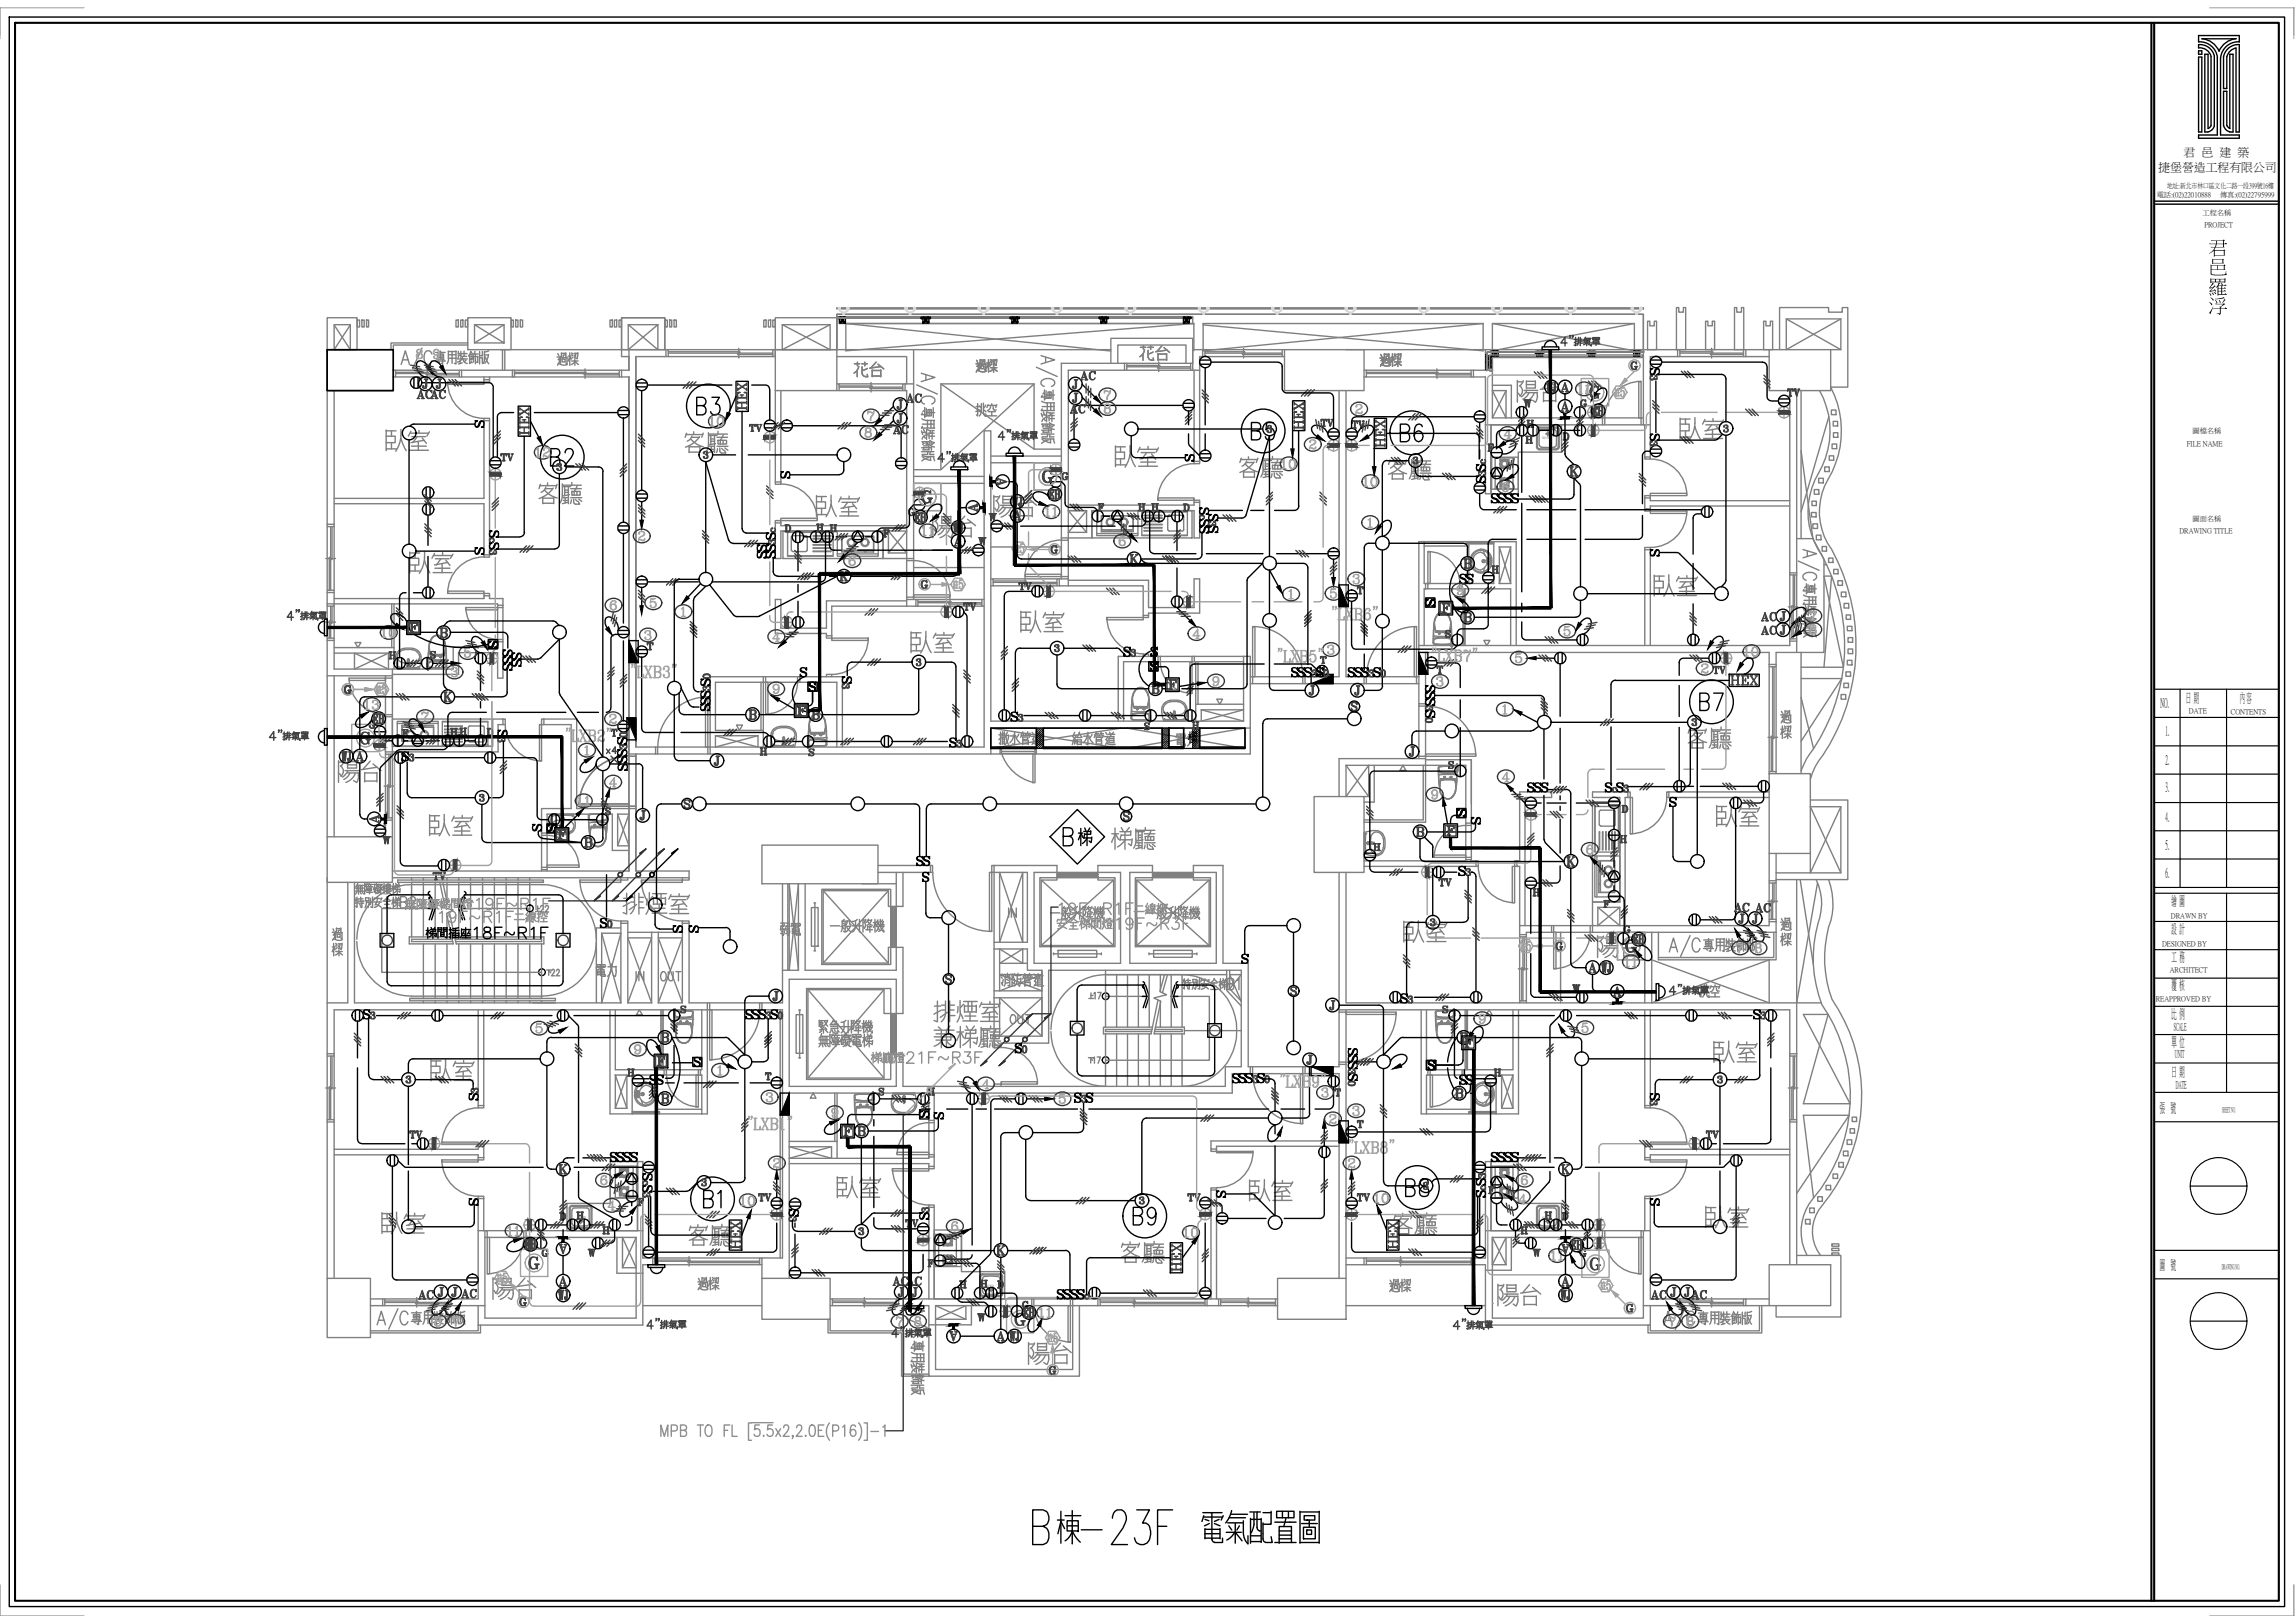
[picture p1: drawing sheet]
<svg xmlns="http://www.w3.org/2000/svg" width="420mm" height="297mm" viewBox="0 0 420 297" stroke-linecap="round" stroke-linejoin="round" font-family="sans-serif">
<defs><g id="words">
<text font-size="26.9" fill="#8e8e8e" x="186.6" y="163.7">梯廳</text>
<g font-size="20.7">
<text x="61" y="87.1">臥室</text>
<text x="194.7" y="90">臥室</text>
<text x="139.7" y="99.1">臥室</text>
<text x="293.2" y="113.6">臥室</text>
<text x="177.1" y="120.3">臥室</text>
<text x="304.1" y="199">臥室</text>
<text x="219.1" y="224.4">臥室</text>
<text x="60.3" y="230.4">臥室</text>
</g>
<text font-size="20.7" fill="#424242" x="65.3" y="109.4">臥室</text>
<g font-size="20.3">
<text x="298.1" y="84.7">臥室</text>
<text x="157" y="123.8">臥室</text>
<text x="304.4" y="155.6">臥室</text>
<text x="69.1" y="157.3">臥室</text>
<text x="69.1" y="202.1">臥室</text>
<text x="143.6" y="223.7">臥室</text>
<text x="302.7" y="229">臥室</text>
</g>
<text font-size="20.3" fill="#424242" x="247.3" y="176.7">臥室</text>
<text font-size="18.5" x="184.5" y="160.2">B梯</text>
<g font-size="17.6">
<text x="91" y="94.5">客廳</text>
<text x="301.3" y="139.3">客廳</text>
</g>
<text font-size="17.6" fill="#424242" x="247.6" y="228.2">客廳</text>
<g font-size="17.2">
<text x="117.8" y="85">客廳</text>
<text x="219.1" y="89.6">客廳</text>
<text x="246.6" y="90">客廳</text>
<text x="118.5" y="230">客廳</text>
<text x="197.6" y="233.2">客廳</text>
</g>
<text font-size="12.3" fill="#a4a4a4" x="320.7" y="174.6">過樑</text>
<g font-size="11.9" fill="#7f7f7f">
<text x="320.7" y="136.5">過樑</text>
<text x="55.4" y="176.4">過樑</text>
</g>
<g font-size="11.5">
<text x="273.4" y="75.8">陽台</text>
<text x="177.4" y="97">陽台</text>
<text x="190.9" y="139">給水管道</text>
<text x="57.5" y="145.3">陽台</text>
<text x="85.7" y="240.2">陽台</text>
<text x="269.9" y="241.3">陽台</text>
</g>
<text font-size="11.5" fill="#424242" x="287.9" y="177.4">陽台</text>
<text font-size="11.5" fill="#9f9f9f" x="183.8" y="251.9">陽台</text>
<text font-size="11" x="166.2" y="100.5">陽台</text>
<text font-size="10.6" x="152.8" y="70.2">花台</text>
<g font-size="10.1" fill="#7f7f7f">
<text x="98.4" y="69.5">過樑</text>
<text x="175.3" y="70.9">過樑</text>
<text x="249.4" y="69.8">過樑</text>
</g>
<text font-size="10.1" x="205" y="67">花台</text>
<g font-size="10.1" fill="#424242">
<text x="124.2" y="238.8">過樑</text>
<text x="250.8" y="239.2">過樑</text>
</g>
<text font-size="8.8" fill="#424242" x="212.4" y="139">電力</text>
<text font-size="8.8" fill="#7f7f7f" x="106.2" y="181.3">電力</text>
<g font-size="8.4" fill="#424242">
<text x="176.4" y="78.3">挑空</text>
<text x="308.7" y="184.9">挑空</text>
</g>
<text font-size="7.5" fill="#7f7f7f" x="212.7" y="137.2">樑</text>
<g font-size="6.6" fill="#424242">
<text x="126.3" y="77.3">B3</text>
<text x="227.9" y="81.8">B5</text>
<text x="99.5" y="86.4">B2</text>
<text x="310.1" y="131.2">B7</text>
<text x="206.4" y="225.4">B9</text>
</g>
<g font-size="6.6">
<text x="255.1" y="82.2">B6</text>
<text x="256.1" y="220.1">B8</text>
<text x="127.7" y="222.2">B1</text>
</g>
<text font-size="5.7" fill="#7f7f7f" x="140.4" y="172.5">弱電</text>
<text font-size="5.3" x="296.3" y="175.3">G</text>
<text font-size="5.3" fill="#424242" x="184.5" y="243.8">G</text>
<g font-size="4.9">
<text x="137.6" y="76.2" transform="rotate(-90 137.6 76.2)">HEX</text>
<text x="287.9" y="73.4">11</text>
<text x="97.7" y="80.8" transform="rotate(-90 97.7 80.8)">HEX</text>
<text x="97" y="85">12</text>
<text x="233.5" y="87.1">10</text>
<text x="190.9" y="92.4">EH</text>
<text x="248.4" y="90.3">10</text>
<text x="152.4" y="107.6">K</text>
<text x="173.2" y="109">註5</text>
<text x="318.2" y="121.4">10</text>
<text x="67" y="133.7">EH</text>
<text x="292.1" y="179.2">WJ</text>
<text x="134.4" y="221.9">10</text>
<text x="136.5" y="229.7" transform="rotate(-90 136.5 229.7)">HEX</text>
<text x="256.8" y="229.7" transform="rotate(-90 256.8 229.7)">HEX</text>
<text x="286.5" y="230">EH</text>
<text x="83.3" y="238.8">AC</text>
</g>
<g font-size="4.9" fill="#424242">
<text x="194.7" y="76.9">AC</text>
<text x="281.9" y="73">WJ</text>
<text x="239.5" y="79.7" transform="rotate(-90 239.5 79.7)">HEX</text>
<text x="184.1" y="93.8">WJ</text>
<text x="173.2" y="98.8">WJ</text>
<text x="321.4" y="115">AC</text>
<text x="315.7" y="126.6">HEX</text>
<text x="297.7" y="173.9">EH</text>
<text x="320.3" y="168.3">AC</text>
<text x="100.9" y="239.2">WJ</text>
<text x="284.3" y="239.2">WJ</text>
<text x="186.3" y="242.4">EH</text>
<text x="183.4" y="246.6">WJ</text>
</g>
<g font-size="4.9" fill="#9f9f9f">
<text x="290.3" y="77.3">EH</text>
<text x="277.3" y="175.3">註5</text>
<text x="90" y="236">註5</text>
<text x="295.6" y="237.4" transform="rotate(-90 295.6 237.4)">註5</text>
<text x="190.5" y="246.9">註5</text>
</g>
<g font-size="4.9" fill="#a4a4a4">
<text x="68.8" y="117.8">10</text>
<text x="67.7" y="128.4">註5</text>
<text x="296.3" y="178.2">11</text>
<text x="189.1" y="242.4">11</text>
</g>
<text font-size="4.9" fill="#373737" x="183.8" y="188.7">OUT</text>
<g font-size="4.4" fill="#a4a4a4">
<text x="78" y="66.7">9</text>
<text x="178.5" y="200.4">4</text>
</g>
<g font-size="4.4" fill="#424242">
<text x="196.5" y="70.6">AC</text>
<text x="75.1" y="74.1">AC</text>
<text x="77.6" y="74.1">AC</text>
<text x="164.7" y="74.8">AC</text>
<text x="277.6" y="75.8">W</text>
<text x="294.6" y="73.7">註5</text>
<text x="326" y="73.7">TV</text>
<text x="162.3" y="80.4">AC</text>
<text x="240.6" y="79.4">TV</text>
<text x="246.2" y="79.7">TV</text>
<text x="254.4" y="82.9" transform="rotate(-90 254.4 82.9)">HEX</text>
<text x="262.8" y="113.2">F</text>
<text x="312.6" y="124.5">TV</text>
<text x="217" y="134.8">H</text>
<text x="63.9" y="140.4">A</text>
<text x="295.3" y="155.6">H</text>
<text x="250.1" y="157">H</text>
<text x="78" y="162.3">TV</text>
<text x="316.4" y="167.9">AC</text>
<text x="294.2" y="183.4">A</text>
<text x="113.6" y="198.3">H</text>
<text x="197.6" y="202.8">S</text>
<text x="109" y="227.2">H</text>
<text x="164.7" y="225.8">TV</text>
<text x="281.5" y="224.4">H</text>
<text x="75.5" y="238.8">AC</text>
<text x="162.3" y="236.4">AC</text>
<text x="164.7" y="236.4">AC</text>
<text x="308.7" y="238.8">AC</text>
</g>
<g font-size="4.4">
<text x="128.8" y="79">10</text>
<text x="181.3" y="90">A</text>
<text x="215.9" y="85.7">S</text>
<text x="286.1" y="88.2">K</text>
<text x="176" y="94.9">A</text>
<text x="190.1" y="95.6">11</text>
<text x="148.2" y="98.4">H</text>
<text x="166.2" y="96.7">EH</text>
<text x="184.5" y="102.3">註5</text>
<text x="175.3" y="112.9">TV</text>
<text x="61.7" y="128.1">G</text>
<text x="80.1" y="129.5">K</text>
<text x="81.1" y="135.8">H</text>
<text x="82.9" y="135.8">H</text>
<text x="259.6" y="132.6">S</text>
<text x="61.4" y="140.4">WJ</text>
<text x="104.8" y="148.5">11</text>
<text x="66.3" y="151.7">A</text>
<text x="262.1" y="163.3">TV</text>
<text x="73.7" y="209.5">TV</text>
<text x="311.1" y="209.5">TV</text>
<text x="101.2" y="215.9">K</text>
<text x="284.7" y="215.9">K</text>
<text x="84.7" y="221.9">S</text>
<text x="116.4" y="217.3">S</text>
<text x="221.5" y="220.5">S</text>
<text x="250.5" y="221.2">10</text>
<text x="300.9" y="221.9">S</text>
<text x="91.7" y="227.2">11</text>
<text x="215.5" y="227.5">10</text>
<text x="94.9" y="229.7">EH</text>
<text x="217" y="233.9" transform="rotate(-90 217 233.9)">HEX</text>
<text x="282.9" y="231.8">11</text>
<text x="301.3" y="238.8">AC</text>
<text x="177.8" y="243.1">W</text>
</g>
<g font-size="4.4" fill="#373737">
<text x="167.6" y="99.1">11</text>
<text x="65.6" y="130.9">13</text>
</g>
<g font-size="4.4" fill="#7f7f7f">
<text x="90" y="136.2">S</text>
<text x="187" y="169" transform="rotate(-90 187 169)">IN</text>
<text x="115.4" y="180.6">IN</text>
<text x="119.6" y="180.6">OUT</text>
</g>
<text font-size="4.4" fill="#9f9f9f" x="93.8" y="240.2">G</text>
<g font-size="4">
<text x="300.9" y="70.9">3</text>
<text x="300.9" y="69.8">S</text>
<text x="85.7" y="79.4">S</text>
<text x="300.9" y="82.9">3</text>
<text x="141.8" y="88.5">S</text>
<text x="269.2" y="89.6">S</text>
<text x="207.1" y="94.5">H</text>
<text x="209.5" y="94.5">H</text>
<text x="85.7" y="102.7">S</text>
<text x="300.9" y="103">S</text>
<text x="185.2" y="109">TV</text>
<text x="247.3" y="109.7">T</text>
<text x="259.6" y="112.2">S</text>
<text x="88.2" y="119.6">S</text>
<text x="91" y="121.4">S</text>
<text x="127.4" y="125.6">0</text>
<text x="127" y="130.2">S</text>
<text x="127.4" y="127.7">3</text>
<text x="153.1" y="127.4">3</text>
<text x="153.1" y="126.3">S</text>
<text x="259.6" y="129.1">S</text>
<text x="111.8" y="142.2">S</text>
<text x="96.3" y="153.1">S</text>
<text x="265.6" y="150.6">S</text>
<text x="268.1" y="152">S</text>
<text x="292.5" y="167.2">F</text>
<text x="122.1" y="171.8">S</text>
<text x="124.9" y="171.8">S</text>
<text x="141.1" y="187.7">0</text>
<text x="245.5" y="195.4">S</text>
<text x="245.5" y="200">0</text>
<text x="300.9" y="202.5">S</text>
<text x="167.2" y="205.7">S</text>
<text x="169.7" y="206">S</text>
<text x="116.4" y="220.5">3</text>
<text x="259.3" y="218.7">3</text>
<text x="143.2" y="223.7">S</text>
<text x="155.9" y="227.2">3</text>
</g>
<g font-size="4" fill="#424242">
<text x="136.2" y="80.1">TV</text>
<text x="278" y="82.2">H</text>
<text x="278.3" y="79.4">H</text>
<text x="90.7" y="85.4">TV</text>
<text x="193.3" y="88.9">G</text>
<text x="269.2" y="87.5">S</text>
<text x="137.6" y="102">S</text>
<text x="142.5" y="98.4">D</text>
<text x="150.6" y="98.4">H</text>
<text x="179.9" y="96.3">W</text>
<text x="220.1" y="98.8">S</text>
<text x="137.6" y="103.4">S</text>
<text x="69.8" y="121.7">H</text>
<text x="92.4" y="121.7">S</text>
<text x="110.8" y="135.8">T</text>
<text x="137.9" y="139.3">H</text>
<text x="263.9" y="141.8">S</text>
<text x="86.4" y="147.8">3</text>
<text x="68.8" y="155.6">W</text>
<text x="100.5" y="153.5">H</text>
<text x="279.4" y="165.1">H</text>
<text x="296" y="171.8">G</text>
<text x="286.8" y="182.7">W</text>
<text x="245.5" y="197.9">3</text>
<text x="216.3" y="220.8">TV</text>
<text x="269.5" y="217">3</text>
<text x="167.2" y="224.4">S</text>
<text x="98.1" y="231.1">G</text>
<text x="106.5" y="231.1">W</text>
<text x="279.4" y="231.1">W</text>
<text x="288.2" y="231.1">G</text>
<text x="178.2" y="236.7">H</text>
<text x="185.9" y="240.6">G</text>
</g>
<g font-size="4" fill="#9f9f9f">
<text x="300.9" y="81.8">S</text>
<text x="191.2" y="102.3">G</text>
</g>
<g font-size="4" fill="#7f7f7f">
<text x="218.4" y="95.2">S</text>
<text x="139.3" y="100.9">3</text>
<text x="218.4" y="97.4">S</text>
<text x="91" y="123.8">S</text>
<text x="84.7" y="202.5">S</text>
<text x="269.2" y="218">S</text>
</g>
<g font-size="4" fill="#a4a4a4">
<text x="259.6" y="127.7">S</text>
<text x="243.1" y="201.8">T</text>
<text x="247.3" y="207.4">T</text>
<text x="137.6" y="220.8">TV</text>
<text x="247.3" y="220.8">TV</text>
</g>
<g font-size="3.5">
<text x="269.5" y="88.2">3</text>
<text x="88.5" y="100.5">c</text>
<text x="220.1" y="97.4">3</text>
<text x="259.6" y="131.2">3</text>
<text x="90" y="136.9">3</text>
<text x="85" y="201.1">3</text>
<text x="300.9" y="203.6">3</text>
<text x="116.4" y="218">c</text>
<text x="269.9" y="219.1">c</text>
<text x="143.2" y="224.7">3</text>
<text x="167.6" y="223">3</text>
<text x="197.2" y="238.8">c</text>
</g>
<g font-size="3.5" fill="#424242">
<text x="218.4" y="96.3">c</text>
<text x="112.2" y="138.3">3</text>
</g>
<text font-size="3.5" fill="#7f7f7f" x="88.5" y="102.7">3</text>
<g font-size="2.4">
<text x="395.6" y="129.5">NO.</text>
<text x="400.2" y="128.5">日 期</text>
<text x="410.1" y="128.4">內 容</text>
<text x="396.5" y="134.4">1.</text>
<text x="396.5" y="139.8">2.</text>
<text x="396.5" y="144.8">3.</text>
<text x="396.5" y="155.4">5.</text>
<text x="396.5" y="150.2">4.</text>
<text x="396.5" y="160.5">6.</text>
<text x="397.6" y="165.6">繪 圖</text>
<text x="397.6" y="170.8">設 計</text>
<text x="397.6" y="176">工 務</text>
<text x="397.6" y="181.1">覆 核</text>
<text x="397.6" y="186.4">比 例</text>
<text x="397.6" y="191.5">單 位</text>
<text x="397.6" y="196.9">日 期</text>
<text x="395.4" y="203.5">張 號</text>
<text x="395.4" y="232.3">圖 號</text>
</g>
<g font-size="2.2">
<text x="399.8" y="28.6">君 邑 建 築</text>
<text x="395.1" y="31.4">捷堡營造工程有限公司</text>
</g>
<g font-size="1.9">
<text x="398" y="188.5">SCALE</text>
<text x="398.2" y="193.5">UNIT</text>
<text x="398.4" y="199">DATE</text>
</g>
<g font-size="1.3">
<text x="396.7" y="34.4">地址:新北市林口區文化二路一段399號16樓</text>
<text x="394.8" y="36.1">電話:(02)22010888</text>
<text x="403.2" y="39.3">工程名稱</text>
<text x="403.6" y="41.6">PROJECT</text>
<text x="406.4" y="36.1">傳真:(02)22795999</text>
<text x="400.3" y="81.6">FILE NAME</text>
<text x="401.4" y="79.3">圖檔名稱</text>
<text x="401.4" y="95.3">圖面名稱</text>
<text x="399" y="97.6">DRAWING TITLE</text>
<text x="400.7" y="130.5">DATE</text>
<text x="408.4" y="130.6">CONTENTS</text>
<text x="395.8" y="173.1">DESIGNED BY</text>
<text x="397.4" y="168">DRAWN BY</text>
<text x="397.2" y="177.9">ARCHITECT</text>
<text x="394.7" y="183.2">REAPPROVED BY</text>
<text x="406.8" y="203.4">SHEET NO.</text>
<text x="406.7" y="232.2">DRAWING NO.</text>
</g>
<g font-size=".6" fill="#7f7f7f">
<text x="282.3" y="80.3">50*50</text>
<text x="107.3" y="222.6" transform="rotate(-180 107.3 222.6)">50*50</text>
<text x="282.3" y="223">50*50</text>
<text x="180.4" y="235.5">50*50</text>
</g>
</g></defs>
<!-- layer: A09 -->
<path d="M0 1.4h.1M0 1.4v5M15.4 1.4h-15.4v5.7M404.5 1.4h15.4v5M419.9 1.4h.1M419.9 1.4v5.7M0 295.7h.1M0 295.7v-5.6v5.6h15.4M404.5 295.7h15.4v-5.6v5.6M419.9 295.7h.1" fill="none" stroke="#9f9f9f" stroke-width=".18"/>
<!-- layer: TEXT -->
<g fill="none" stroke="#000" stroke-width=".25">
<path d="M189.1 279.3h1.9a1.58 1.58 0 0 0 1.1-1.5 1.58 1.58 0 0 0-1.1-1.5h-1.9v6.4h1.9a1.62 1.62 0 0 0 1-2.1l-.4-.9-.6-.4M193.6 278.2h1.2M194.2 276.6v5.8M194.9 279.8l-.7-1.3-.5 2.2M195 277.4h2.9M195.4 279.3h2M196.3 276.5v6.1M198 280h3.8M203.7 277.9a1.55 1.55 0 0 1 .8-1.6h.9a1.71 1.71 0 0 1 .6 2.5l-.4 .9-2.1 3h2.9M208.1 276.3h2.3l-1.2 2.5h.6a1.81 1.81 0 0 1 .9 2.1l-.3 .9a1.42 1.42 0 0 1-1.5 .9 1.42 1.42 0 0 1-1.2-1.2M211.9 279.3h1.7M214.7 276.3h-2.8v6.4"/>
<path d="M220.2 276.8h3.5M220.3 277.7h3.5M220.4 277.4l-.4 1.1M220.6 279.9h2.8M220.6 279.8v1.8M220.6 278.1l.7 .2M221.4 278.8l-.9 .5M221.9 276.8v5M222.3 278.8l1.1 .5M223.2 278.1l-.9 .4M223.4 279.8v1.8M223.9 277.4l-.3 .8"/>
<path d="M224.7 278.7h2.9M225 279.3l.5 .7M225 277.8h3M225.4 277.1h3M225.5 276.5l-.6 1.4-.5 .8M226.1 278.8v3.6M226.9 279.3l-.5 .7M227.6 278.3v2.1a2.87 2.87 0 0 0 .9 2.1M228.8 276.7h2M228.9 277.9v4.5M229 278.1h1.9M229.6 276.8v2.2l-.6 1.6"/>
<path d="M230.1 276.8v2.7l.1 .3 .4 .3M230.9 277.9v4.4M231.2 276.8h1.5M231.2 278.7v2.9l.1 .3 .4 .4M232.7 276.6v2.4h-1.5M233.4 278.6h3.9M233.7 276.6h3.2v1.2h-3.2v-1.1M234.8 276.6v1.2M235.4 277.9l-.4 1.5M235.9 276.7v1.1M238 276.6v5.8M238 276.7h3.5"/>
<path d="M238.3 278.8h2.9M238.6 279.5h2.2v2.1h-2.2zM238.8 277.4h1.9v.8h-1.9zM239.7 278.2v1.2M241.5 276.6v5.8M196.3 280.1l.5 1 1 1.1M196.3 280.3l-.7 1.2-.6 .5M197.4 280.2h-2v-1.9h2v2M220.6 281.5h2.8M220.6 280.7h2.8M221.9 281.6v.3l.5 .4M223.8 281.5v.8h-1.5"/>
<path d="M224.5 280.4h2.7M226.1 280.4l-.8 1-.7 .5M226.1 280.4l1.3 1.6M228.5 281.1v1.5M228.9 282.1h2M228.9 281.1h1.9M230.6 280.2h.2M232.7 281.2l.2 1.1h-1.2M233.4 282.3h3.9M234.2 281.6h2.2M234.2 281h2.2M234.2 280.2h2.2"/>
<path d="M236.4 282.3v-2.9h-2.2v3M238 282.3h3.5M239.2 280v.8h.9v-.8h-.8"/>
</g>
<!-- layer: A04 -->
<g fill="none" stroke="#000" stroke-width=".21">
<path d="M394.4 126.1h22.8M394.4 131.3h22.8M394.4 136.5h22.8M399.1 126.1v36.3M407.6 126.1v36.3M394.4 157.2h22.8M394.4 146.9h22.8M394.4 152h22.8M394.4 141.7h22.8M394.4 163.5h22.8M394.4 168.6h22.8M394.4 162.4h22.8"/>
<path d="M394.4 173.8h22.8M394.4 179h22.8M407.6 163.5v36.4M394.4 184.2h22.8M394.4 189.3h22.8M394.4 194.5h22.8M394.4 199.9h22.8M394.4 205.3h22.8M401 217.1h10.3M394.4 234h22.8M394.4 228.8h22.8M401 241.8h10.3"/>
<circle cx="406.2" cy="217" r="5.2"/>
<circle cx="406.2" cy="241.8" r="5.2"/>
</g>
<!-- layer: A01 -->
<path d="M2.8 4.2h414.4v288.8h-414.4zM393.9 4.2v288.8M394.4 4.2v288.8" fill="none" stroke="#000" stroke-width=".38"/>
<!-- layer: A03 -->
<path d="M1.7 3.1h416.6v290.9h-416.6zM394.4 37.4h22.8M394.4 36.8h22.8" fill="none" stroke="#000" stroke-width=".25"/>
<g fill="#000">
<path d="M404.7 50.9l.2 .1h2.3l.1-.1 .2 .1-.1 .7h-2.6l-.1 .1zM404.8 51.1v.4h.7v-.4zM405.7 51.1v.4h.6v-.4zM406.5 51.1v.4h.7v-.4zM405 51.8l.3 .2-.8 .6h.2a.45 .45 0 0 0 .6-.4l.3 .2-1 .8h.8v-.3l.3 .5-.2-.2-.8 .2-.1 .1a.32 .32 0 0 1 0-.3 .32 .32 0 0 1 .2-.3l.3-.3-.4 .1a.17 .17 0 0 1-.2 0 .17 .17 0 0 1 .1-.2zM404.5 53.6a.3 .3 0 0 1 .3 .2 .3 .3 0 0 1-.1 .3zM404.9 53.5a.32 .32 0 0 1 .3 .5zM405.3 53.4a.27 .27 0 0 1 .3 .1 .27 .27 0 0 1 0 .3zM406.1 51.7l.3 .1-.3 .4h.7l-.2-.4 .3 .2v.2h.3l.2-.1 .2 .1-.8 .1v.4h.3l.2-.1 .2 .1-.7 .1v.4h.3l.2-.1 .2 .1-.7 .1v.5h.4l.2-.1 .2 .3h-1.5v.1h-.1v-1.7l-.3 .3v-.1l.3-.3zM406.1 53.3v.5h.6v-.5zM406.1 52.8v.4h.6v-.4zM406.1 52.3v.4h.6v-.4z"/>
<path d="M404.7 54.4l.2 .2a.27 .27 0 0 1 .3 .1 .27 .27 0 0 1-.1 .3zM404.5 55.3l.2 .1a.27 .27 0 0 1 .3 .2 .27 .27 0 0 1-.1 .3zM405.2 56.1l-.5 1.4a.47 .47 0 0 1 .1-.7zM405.5 54.7l1.2-.2a.31 .31 0 0 1 .6 .1zM405.5 54.9l.3 .2v.4zM406.2 54.8l.1 .1a.28 .28 0 0 1 .2 .3 .28 .28 0 0 1-.1 .2zM407.2 54.8l.2 .1-.6 .6zM405.6 55.6h1.4l.2-.1 .2 .2-.7 .4-.1 .4h.7l.2-.3 .2 .3h-1.1v.8a.26 .26 0 0 1-.2 .3 .26 .26 0 0 1-.3-.2l-.3-.1h.6v-.8l-1.1 .1-.1-.2 1.2 .1v-.5l.2 .1 .4-.4h-1.4z"/>
<path d="M404.8 44h2.2l.1-.2 .2 .2-.1 .1v.5l.3-.2 .2 .2-.5 .1v.6h-1.6l-.2 .4h1.9l.1 1.1h-1.9v.1l-.2 .1v-1.2l-.5 .5-.4 .1 .8-.6 .3-.5h-.7l-.1-.1h.8l.2-.5h-1.2v-.1h1.2v-.2l.1-.3h-1zM405.5 45.9v.8h1.6v-.8zM405.9 44.1l-.1 .5h1.2v-.5zM405.8 44.7l-.2 .5h1.4v-.5z"/>
<path d="M405 47.4l.2 .1h1.7l.1-.1 .2 .1-.2 .1 .2 .6h-2l-.2 .1zM405.2 47.6v.5h1.7v-.5zM404.9 48.6v.7h1v-.7zM404.7 48.4l.2 .1h2.4l.1 .1-.1 .1v.5l.1 .2h-2.5v.8h2a.46 .46 0 0 0 .5-.1 .46 .46 0 0 0 .1-.5l.1 .5a.18 .18 0 0 1 0 .2 .18 .18 0 0 1-.2 .1l-2.6-.1-.1-.1zM406 48.6v.7h1.1v-.7z"/>
</g>
<!-- layer: 4 -->
<g fill="none" stroke="#000" stroke-width=".25">
<path d="M402.5 9.3h.6v.6h-.6zM402.5 10.4h.6v13.8h-.6zM402.5 7.7v-1.2h7.5v1.2M402.5 8.2v.6M402.5 7.7a3.2 3.2 0 0 1 3.5 2.9M402.5 8.8a2.14 2.14 0 0 1 2.3 1.5M402.5 8.2a2.73 2.73 0 0 1 2.9 2.1M403.1 7.1a3.8 3.8 0 0 1 3.2 2.3 3.8 3.8 0 0 1 3.1-2.3h-6.3M404.8 10.4v12.6l-.5 .5M405.4 10.3v12.7a1.46 1.46 0 0 1-1.1 1.1M405.9 10.6v14.1h-3.4v.6h7.5v-.6h-3.5v-14.1M407.1 10.3v5.9h.6v-5.8"/>
<path d="M410 8.2v16h-.6v-15.4a2.14 2.14 0 0 0-1.7 1.5M410 8.2a2.73 2.73 0 0 0-2.9 2.1M410 7.7a3.2 3.2 0 0 0-3.5 2.9M404.2 23.5v-13.6h-.6v14.3h.6M407.1 23a1.46 1.46 0 0 0 1.1 1.1M407.7 23v-6.3h-.6v6.4M407.7 23l.5 .5M408.2 23.5v-13.6h.6v14.3h-.6"/>
</g>
<!-- layer: LIFT -->
<g fill="none" stroke="#7f7f7f" stroke-width=".25">
<path d="M148.5 166.1h1.3v7.1h-1.3zM149 165.3h.3M149.2 165.3v8.7M150.5 162.8h12.6v13.7h-12.6zM150.7 163l11.9 13.3M162.6 163l-11.9 13.3M163.1 165.9h-.5v-2.9h-11.9v13.3h11.9v-2.9h.5M163.2 165.9h.3v3.8h-.3zM163.2 169.7h.3v3.7h-.3zM163.7 165.9h.2v3.8h-.2zM163.7 169.7h.2v3.7h-.2zM164.1 165.9v7.5"/>
<path d="M190.4 160.6h13.7v12.7h-13.7zM192.9 174.4v.3M192.9 174.6h8.7M193.7 173.9h7.1v1.3h-7.1zM201.6 174.4v.3M207.9 160.6h13.7v12.7h-13.7zM210.4 174.6h8.7M210.4 174.4v.3M211.2 173.9h7.1v1.3h-7.1zM219.1 174.4v.3M145.8 185.7h1.2v7.1h-1.2zM146.2 193.6h.4"/>
<path d="M146.2 184.9h.4M146.4 184.9v8.7M147.7 180.9h15.4v16.7h-15.4zM147.9 181.1l13.9 16.2M161.8 181.1l-13.9 16.2M163.1 185.5h-1.3v-4.4h-13.9v16.2h13.9v-4.3h1.3M163.2 189.2h.3v3.8h-.3zM163.2 185.5h.3v3.7h-.3zM163.7 189.2h.2v3.8h-.2zM163.7 185.5h.2v3.7h-.2zM164.1 185.5v7.5"/>
</g>
<!-- layer: WALL -->
<g fill="none" stroke="#7f7f7f" stroke-width=".25">
<path d="M59.9 71.5v24.5M61.2 71.5v24.5M115.1 67.8v-3.8h6.8v1.3h-5.5v71.4h3.6v1.3h-4.9v-69M141.9 64v1.3M166 71.5v30.7M167.3 70.3v31.9M194.3 66.5v32M195.6 67.8v30.7M218.4 64h1.8v1.3h-.6v2.5M245.2 71.5v52.4h-6.3v1.2h10.8v-1.2h-3.3v-52.4M271.9 77.8h21.5M273.2 76.5h20.2"/>
<path d="M327.7 71.5v33.3h1.2v-33.3M59.9 117.2h1.3v5.3h10.6v1.2h-11.9zM323.9 119.4h-62.9v9.4h-1.2v-10.7h67.9v-.8h1.2v2.1h-3.7v2.2h-1.3M70.6 131.2v6.4M71.8 131.2v6.4M181.4 133.3h47.5v-13.2h-1.2v11.9h-46.3v-53.1h-1.2v57.8h-50.2v1.3h51.4M71.8 159.4h43.3v-11.4h1.3v11.4h9.8v1.2h-54.4M160.7 158.4h9.6v1.3h-9.6M164.1 159.7v6.2h1.2v-6.2M189.3 159.7v16.6h15.8v-16.6M206.8 159.7v16.6h15.9v-16.6h-4.2M218.5 158.4h5.4v17.9h4.6v18.9h.4v1.3h-3.3v3.6h-81.1v33.9"/>
<path d="M245.2 145.8v-7h15.8v1.3h-14.6v5.7M245.2 159.7v25.1h82.5M63.7 161.5v22h-3.8v9.4h1.3v-8.1h68.3v-1.3h-3.3v-14.5M64.9 161.5v22h48.8v-14.5h1.2v14.5h4.4v-12.9h1.2v12.9h4.4v-14.5M146.2 161.7v15.9h-2.9v5.9h-3.8v1.3h3.8v45.4M147.4 161.7v15.9h16.7v-4.2h1.2v12.1h-1.2v-6.3h-19.6v19.6h19.6v-5.8h1.2v5.8h59v-3.6h2.9v-17.6h-35.2v13.3h-8.7v.4h-1.3v-1.7h8.8v-7h-8.8v-1.3h8.8v-3.7M182 172.5v1.2h6.1v3.9h2.7v12M278.2 169.4h5.9M279.4 170.6h4.7M285.7 170.6v12.9M291.5 169.4h32.4M291.5 170.6h33.7"/>
<path d="M245.2 195.2h-6.3v1.3h6.3v37.5M246.4 183.5h82.5M246.4 194.8v39.2M327.7 205.3v26.2M328.9 205.3v26.2M59.9 234v-28.7h1.3v28.7M67.8 237.7h2.3v1.3h-2.3M87.5 225.2v12.5M88.8 225.2v13.8M96.3 226.5h20.2M96.3 225.2h21.4M188.9 237.7h-24.4v1.3h5.6v3.5h1.2v-3.5h17.6"/>
<path d="M221 237.7h2.1v1.3h-2.1zM271.9 230.2v-5h21.5v1.3h-20.2v6M300.9 225.2v13.8M302.1 225.2v12.5M323.9 237.7h-4.3v1.3h4.3"/>
</g>
<!-- layer: STAIR -->
<g fill="none" stroke="#7f7f7f" stroke-width=".25">
<path d="M65.3 171.9a10 10 0 0 1 10.1-10h23.7a10 10 0 0 1 10.1 10M65.3 172.3a10.1 10.1 0 0 0 10.1 10M75.4 161.5v10M77.5 161.5v10M77.5 172.7v10M79.7 166.3h-9.8v11.7h29.2M79.7 161.5v10M79.7 172.7v10M80.5 161.5l.9 4.1M81.1 161.5l.8 3.9-1.2 .6 2.3 .6-1.3 .6 1.3 5.5h-8.1v-1.2h7.8M81.8 161.5v3.5M81.8 167.5v4"/>
<path d="M81.8 172.7v10M82.3 166.9l1.2 5.8h16.1v-1.2h-16.4M82.8 171.9h-7.4v.4h7.5M83.4 171.9h15.7v.4h-15.7M84 161.5v10M84 172.7v10M84 166.3h13M86.1 161.5v10M86.1 172.7v10M88.3 161.5v10M88.3 172.7v10M90.5 161.5v10"/>
<path d="M90.5 172.7v10M92.7 161.5v10M92.7 172.7v10M94.8 161.5v10M94.8 172.7v10M97 161.5v10M97 172.7v10M98 166.8h.9M98.4 165.8v1M98.4 166.3h.4M99 166l.1-.3h.3l.1 .2-.1 .5-.5 .5h.7M99.1 172.7v10"/>
<path d="M99.9 166l.1-.3h.2l.2 .2-.1 .5-.5 .5h.7M100.1 177.5h.8M100.5 177.5v1M100.5 177.7l.3 .3M101 177.7v-.2a.27 .27 0 0 1 .4 0 .27 .27 0 0 1 .1 .4l-.5 .7h.6M101.9 177.7v-.2a.27 .27 0 0 1 .4 0 .27 .27 0 0 1 .1 .4l-.5 .7h.6M109.2 172.3a10.1 10.1 0 0 1-10.1 10M202.4 177.6v10.4M204.4 178.4v9.6M206.4 178.4v9.6M208.4 178.4v9.6M210.4 178.4v9.6"/>
<path d="M212.4 178.4v3.1M213.2 178.4l-.9 3.1 1.3 .6-2.4 .6 1.3 .5-1.2 6h5.5v-1.2h-5.3M213.7 178.4l-.9 3.3M214.4 178.4v9.6M224.6 178.4h-22.2a10.1 10.1 0 0 0-10 10M192.4 188.8a10.1 10.1 0 0 0 10 10v-9.6M199.3 193.6h.8M199.3 182.7h.9M199.7 193.6v.9M199.7 193.8l.3 .3M199.7 181.7v1M199.7 182.2h.4"/>
<path d="M200.2 193.7l.2-.3v1.2M200.2 181.8l.3-.2v1.2M200.9 193.4h.6l-.5 1.2M201 181.6h.6l-.5 1.2M202.4 182.4h8M204.4 189.2v9.6M206.4 189.2v9.6M208.4 189.2v9.6M210.4 189.2v9.6M210.9 188.4h-8.5v.4h8.4M211.5 188.4h4.9v.4h-5M212 183l-1.3 6.2h-8.7v-1.2h9"/>
<path d="M212.4 183.2v4.8M212.4 189.2v9.6M214.4 182.4h7v11.6h-19M214.4 189.2v9.6M216.4 188v-9.6a10 10 0 0 1 10 10M216.8 188.6h10.4M226.4 188.8a10 10 0 0 1-10 10v-9.6"/>
</g>
<g fill="none" stroke="#7f7f7f" stroke-width=".25">
<path d="M85.6 62.8h-14v1.2M85.6 63.1h-13.6v.9M91.6 64h23.5M153.2 64h14.1v6.3M167.3 64h36.1M172.3 70.3l17 11.9M189.3 70.3l-17 15.7M246.4 64h25.5M300.9 65.3h-27.7v2.5M300.9 64h-29v3.8M329.7 71.5v27.1M167.3 87.2h12.9"/>
<path d="M181.4 83.5h12.9M194.3 82.2h-5v-11.9h-17v15.7h-5M195.6 93.5l3.3 3.9M198.9 93.5l-3.3 3.9M328.9 98.6h3l2 3.7v17.1h-5M71.1 119.5l-6.2 3v-3l6.2 3M274.5 100.1l2.1 6.7M276.6 100.1l-2.1 6.7M329.7 119.4v22.2M59.9 123.7v29.4M61.2 123.7v29.4M131 134.6l7.8 2.1"/>
<path d="M138.8 134.6l-7.8 2.1M206.3 133.3l21.6 3.7M219.9 129.9l7.8 2.1M227.7 129.9l-7.8 2.1M227.9 133.3l-21.6 3.7M113.1 149l2 5.8M115.1 149l-2 5.8M246.4 140.1l4.2 5.7M250.6 140.1l-4.2 5.7M59.9 160.6v22.9M110.2 170.8l3.5 12.7M113.7 170.8l-3.5 12.7"/>
<path d="M114.9 171.6l4.4 11.9M119.3 171.6l-4.4 11.9M120.5 171.6l4.4 11.9M124.9 171.6l-4.4 11.9M146.2 161.7l-1.7 15.9v-15.9l1.7 15.9M157.8 161.7h6.3M183 173.7l4.2 2.6v-2.6l-4.2 2.6h5.1M301.1 170.6v12.9M302.4 170.6v12.9M324.7 170.6v4.6h-21.1M325.2 170.6v5.1h-21.6M328.9 161v22.5"/>
<path d="M112.6 196.8l2.2 6M114.8 196.8l-2.2 6M183 181.3l7.8-2.9h-7.8l7.8 2.9M183 182.6l7.8 7M190.8 182.6l-7.8 7M225.1 181l2.1-2.6h-2.1l2.1 4.8M274.9 196.8l2.1 6M277 196.8l-2.1 6M116.5 233v8.2h-27.7M117.7 233v9.5h-30.2v1.1h-19.7M117.7 239h21.8M171.3 239l5.5 2.5"/>
<path d="M176.8 239l-5.5 2.5M196.4 239v11.6h-25.1v-8.1M197.6 239v12.9h-27.5v-9.4M246.4 239h25.5M273.2 226.5l2.5 5M275.7 226.5l-2.5 5M300.9 239v2.2h-27.7M302.1 239v3.5h-30.2M322.1 239v4.6h-20v-1.1M322.5 239v5h-20.8v-1.5M88 242.5v1.5h-20.2M151.6 241.5v2.5h13.5v7.9h5"/>
<path d="M152 241.5v2.1h13.4v7.9h4.7"/>
</g>
<!-- layer: STAIR -->
<g fill="none" stroke="#000" stroke-width=".25">
<path d="M78.4 166.3h.8M78.6 164.2l.6 2.1-.6 2M79 164.2l.7 2.1-.7 2M84.4 166.3h.9M84.7 164.2l-.7 2.1 .7 2M85.1 164.2l-.7 2.1 .7 2M209.1 182.4h.9M209.3 180.3l.7 2.1-.7 2M209.7 180.3l.7 2.1-.7 2M214.8 182.4h.8M215.1 180.3l-.7 2.1 .7 2M215.5 180.3l-.7 2.1 .7 2"/>
<circle cx="97" cy="166.3" r=".61"/>
<circle cx="99.2" cy="177.9" r=".61"/>
<circle cx="202.4" cy="182.3" r=".61"/>
<circle cx="202.4" cy="194" r=".61"/>
</g>
<!-- layer: OPEN -->
<g fill="none" stroke="#7f7f7f" stroke-width=".25">
<path d="M94.2 68.1h13.1v.3M94.2 68.4h19.2M94.2 67.8h19.2M94.2 69h19.2M121.9 64h.4v1.3h-.4M122.3 64.4h13.2v.2M122.3 64.6h19.2M122.3 64h19.2M122.3 65.3h19.2M135 64.6v.3h6.5M135.3 63.7v1.8M141.9 64h-.4v1.3h.4"/>
<path d="M220.2 64h.4v1.3h-.4M220.6 64.4h7.3v.2M220.6 64.6h14.1M220.6 64h14.1M220.6 65.3h14.1M227.5 64.6v.3h7.2M227.7 63.7v1.8M235.2 64h-.5v1.3h.5M250.1 68.4h19.2M250.1 67.8h19.2M250.1 69h19.2M262.9 68.4v.2h6.4"/>
<path d="M269.7 67.8h-.4v1.2h.4M59.9 117.2v-.4h1.3v.4M59.9 110.9v5.9M60.5 113.7h-.2v3.1M60.5 110.9v5.9M61.2 110.9v5.9M85.3 111.2a5.8 5.8 0 0 0 5.8 5.8M91.1 111.2v5.8M92.1 111.2v5.8M229.3 114.7h.4v9.2h-.4zM229.3 114.7a9.2 9.2 0 0 1 9.2 9.1l-9.2 .1M258.9 114.7h.4v9.2h-.4z"/>
<path d="M259.4 114.7a9.2 9.2 0 0 0-9.2 9.1M261 106.8h.4v1h-.4M261.4 101h.4v5.8h-.4zM261.4 107.8h5.9M261.4 101a5.8 5.8 0 0 1 5.9 5.8h-5.9M267.7 106.8h-.4v1h.4M327.4 111.1h1.7M327.7 117.3v-.4h1.2v.4M327.7 104.8v.4h1.2v-.4M328.3 110.9h-.3v6M328.3 105.2v11.7M328.5 105.2v6.1h-.2"/>
<path d="M328.9 105.2v11.7M63.9 124.1a6.7 6.7 0 0 0 6.7 6.7M63.9 124.1h6.7v.4h-6.7zM70.6 124.1v6.7M71.8 124.1v6.7M92.5 132.6a6.7 6.7 0 0 0 6.7 6.7M98.8 132.6h.3v6.7h-.3zM99.6 131.6h-.5v1h.5M115.1 138.4v9.2M115.2 138.4a9.2 9.2 0 0 0-9.2 9.1M116.4 138.4v9.2M120 136.7h.4v1.3h-.4"/>
<path d="M120.4 138h9.2M129.2 127.6h.4v9.1h-.4zM129.6 127.5a9.2 9.2 0 0 0-9.2 9.2h9.2M130 136.7h-.4v1.3h.4M139.7 123.9h.5v1h-.5M140.2 124.9h.4v5.8h-.4zM140.2 124.9l5.8-.1a5.8 5.8 0 0 1-5.8 5.9M140.2 123.9h5.8M146.4 123.9h-.4v1h.4M212 120.1h.4v1h-.4M212.4 121.1a5.8 5.8 0 0 0 5.8 5.8M212.4 121.1h5.8"/>
<path d="M212.4 120.1h5.8M217.8 121.1h.4v5.8h-.4zM218.7 120.1h-.5v1h.5M228.9 123.9h.4v1.2h-.4M229.3 125.1h9.2M238.9 123.9h-.4v1.2h.4M249.7 123.9h.4v1.2h-.4M250.1 123.9h9.2M250.1 125.1h9.2M259.8 138.8v-.4h1.2v.4M259.8 129.2v9.2M261 138h9.2v.4h-9.2z"/>
<path d="M261 129.2v9.2M261 129.2a9.2 9.2 0 0 1 9.2 9.2M323.9 121.6v.4h1.3v-.4M324.8 122v13.2h-.3M325.2 122v19.2M100.2 158.3h5.8v.4h-5.8zM100.2 152.9a5.8 5.8 0 0 1 5.8 5.8M106 147.1h9.1v.5h-9.1zM115.1 148v-.4h1.3v.4M170.3 158.4h.4v1.3h-.4M170.8 159.6a10.8 10.8 0 0 0 10.8 10.9M268.4 151.1v5.8"/>
<path d="M268.4 151.1a5.8 5.8 0 0 0-5.8 5.8M269.4 151.1v5.8M106.2 161a7.5 7.5 0 0 0 7.5 7.6M106.2 161.1h7.5v.4h-7.5zM113.7 160.6v.5h1.2v-.5M113.7 169v-.4h1.2v.4M117.4 161.1h7.5v.4h-7.5zM117.4 161a7.5 7.5 0 0 0 7.5 7.6M124.9 160.6v.5h1.3v-.5M59.6 199.1h1.8M59.9 192.9v.4h1.3v-.4M59.9 193.3v11.6"/>
<path d="M60.5 198.9h-.2v6M60.5 193.3v11.6M60.8 193.3v6h-.3M61.2 193.3v11.6M121.6 195.8h.4v1h-.4M122 196.8h5.8M122 195.8h5.8M122 196.7a5.8 5.8 0 0 0 5.9 5.9M127.4 196.8h.4v5.8h-.4zM128.2 195.8h-.4v1h.4M129.5 183.5h.4v1.3h-.4M129.9 184.8h.4v9.2h-.4z"/>
<path d="M129.9 184.8h9.2M129.9 183.5h9.2M139.1 184.8a9.2 9.2 0 0 1-9.2 9.2M139.5 183.5h-.4v1.3h.4M182 191.3v.4h1.3v-.4M183.3 198h6.6v.4h-6.6zM183.3 191.7a6.7 6.7 0 0 1 6.6 6.7M228.9 195.2h.4v1.3h-.4M229.3 196.5h9.2M229.3 195.2h9.2M229.4 196.5a9.2 9.2 0 0 0 9.1 9.1M238.1 196.5h.4v9.1h-.4z"/>
<path d="M238.9 195.2h-.4v1.3h.4M245.2 184.8v.4h1.2v-.4M245.2 185.2v9.2M246.4 185.2h9.2v.5h-9.2zM246.4 185.2v9.2M255.6 185.2a9.2 9.2 0 0 1-9.2 9.2M261.4 195.8h.4v1h-.4M261.8 196.8h.5v5.8h-.5zM261.8 196.8h5.9M261.8 195.8h5.9M267.7 196.7a5.8 5.8 0 0 1-5.8 5.9M268.1 195.8h-.4v1h.4"/>
<path d="M59.9 205.3v-.4h1.3v.4M87.6 202.8a6.7 6.7 0 0 0-6.7 6.6M302.2 202.8a6.7 6.7 0 0 1 6.6 6.6M70.1 237.7h.3v1.3h-.3M70.4 238.1h6.1v.3M70.4 237.7h11.7M70.4 238.4h11.7M70.4 239h11.7M76.1 238.4v.2h6M89.2 226.5l6.7-.1a6.7 6.7 0 0 1-6.7 6.7M89.2 225.2h6.7M152 237.7h.4v1.3h-.4"/>
<path d="M152.4 238.1h6.1v.3M152.4 237.7h11.7M152.4 238.4h11.7M152.4 239h11.7M158 238.4v.2h6.1M158.2 237.5v1.7M164.5 237.7h-.4v1.3h.4M189.3 237.7h6.7M207.6 237.5v1.7M221 237.7h-.4v1.3h.4M223.1 237.7h.4v1.3h-.4M223.5 238.1h5.2v.3"/>
<path d="M223.5 237.7h10M223.5 238.4h10M223.5 239h10M228.3 238.4v.2h5.2M228.5 237.5v1.7M233.9 237.7h-.4v1.3h.4M293.4 225.2h.4v1.3h-.4M293.8 225.2h6.6M300.4 226.5l-6.6-.1a6.7 6.7 0 0 0 6.7 6.7M307.1 237.7h.5v1.3h-.5M307.6 237.7h11.6M307.6 238.4h11.6"/>
<path d="M307.6 239h11.6M313.1 238.4v.2h6.1M319.6 237.7h-.4v1.3h.4"/>
</g>
<!-- layer: TOILET -->
<g fill="none" stroke="#7f7f7f" stroke-width=".25">
<path d="M260.7 99.1h12.8M260.7 99.9h8.2M268.5 99.1v.5h5M268.5 99.4h5M268.5 99.3h5M268.9 99.6v7.2M65 117.6h1.1l-.6 .9zM71.7 110.5v8M72.1 110.5v8M73.9 118.7a3.4 3.4 0 0 1 2.6 .4M73.9 118.9h1.8M75.6 118.9l.7 .4 .5 .6"/>
<path d="M76.5 119.1l.4 .5 .2 .6M76.8 119.9v.6M78.4 119.7l-.1 1.4M78.5 119l-.1 1.7M78.5 118.7l-.1 1M78.5 118.5l.3 1.2M78.6 118.5l-.1 .5M78.6 118.5l.2 1.3M78.7 117.7a2.96 2.96 0 0 0 .2 2.3v-.1h.2v.1l.1-.1h-.3M78.8 119.7h.4M78.8 119.8h.1M78.9 120h.1"/>
<path d="M78.9 120h.2M79 120h.1M79.1 119.9l-.2 .1M79.1 120h.1M79.1 119.9h.1M79.1 119.9v.1M79.2 119.9v.1M79.2 119.7l.1 .3M79.3 116.5l-.5 .6-.2 .6M79.3 116.6l-.6 .8-.2 1.1M79.3 116.6l-.4 .5-.2 .6M79.8 120h.1"/>
<path d="M80.2 120h.1M80.8 116.6l.4 .5 .2 .6M80.8 116.6l.6 .8 .2 1.1M80.8 116.5l.5 .6 .2 .6M80.9 119.7h.1M80.9 119.7v.3l-1.6-.1 1.5 .1M80.9 120h.1M80.9 119.9h.3M81 119.9h.1M81 119.9l.2 .1M81 120h.1M81 120h.2"/>
<path d="M81.1 120h.1M81.2 120h.1M81.2 119.9v.1M81.2 119.9h-.3v.1l.1-.1 .2 .1M81.3 119.8h.1M81.4 119.7h-.5M81.4 117.7l.1 1.2-.2 .9M81.6 118.5l-.2 1.2M81.6 118.5l-.3 1.4M81.6 118.5v.5M81.6 119l.1 1.7M81.6 118.7l.1 1"/>
<path d="M81.7 119.7l.1 2.2M262.4 117.6a.73 .73 0 0 0 .9 .4h.8M262.4 116.4h.1M262.4 117.7l.1-.6v.6M262.5 116.8l-.1 .1M262.5 116.8a6.4 6.4 0 0 1 3.3 0M262.5 114.4l-.2 3.3M262.6 114.7l-.1 1.7M262.6 117.9l1.5 .1M262.6 117l-.1 .1M262.6 116.9l-.1 .2M262.6 116.9a6.3 6.3 0 0 1 3 0"/>
<path d="M262.6 114.2l.3 1.3M262.6 116.9a5 5 0 0 1 3.1 .1v.1M262.8 115.4l.1 .1M262.8 115.4l-.2-1.2 .2 1.4M262.8 115.5h.4M262.9 115.5l.3 .1v.1M262.9 115.6h.1M262.9 115.7h.1M262.9 115.7l.2-.1 .1 .1M262.9 115.7h.2M262.9 115.6h.2M263.1 115.6l-.2 .1"/>
<path d="M263.1 115.7h.1M263.1 115.6h.1M263.2 115.5h.1M263.2 115.5v.2l.2-.1M263.4 115.6h1.4M263.4 115.7h.1M263.4 115.7h1.4M263.4 116h.1M263.4 115.8h.2v.2h-.2zM263.7 115.7l-.1 .3h-.2v-.5h1.4v.4M263.9 115.7h.1M263.9 115.8h.1"/>
<path d="M264.2 115.8h.1M264.2 115.7h.1M264.3 115.7h.1M264.5 115.7v.2M264.5 115.9l.2 .2 .1-.2M264.6 115.8h.2v.2h-.2zM264.8 116h.1M265 115.6h.1M265 115.6l.2 .1M265 115.7h.1M265 115.7h.2M265.1 115.7h.1"/>
<path d="M265.2 115.7h.1M265.3 115.7h.1M265.3 115.7l-.3-.1v.1M265.3 115.5h-.4v.2l-.1-.1M265.3 115.5l-.4 .1v.1M265.4 115.4l-.1 .1M265.6 117.9l-1.5 .1M265.6 114.2l-.3 1.3M265.6 116.9l.1 .2M265.6 118.1h.1M265.6 114.2l-.3 1.4M265.6 114.7l.1 1.7-1.6 .1-1.6-.1"/>
<path d="M265.6 114.2l-.2 1.2M265.6 118.1h.3M265.7 114.4l.1 2.5M265.7 117.1v.6M265.7 117.9v.4M265.7 117.7l-.1 .2-1.5 .1-1.5-.2-.1-.1M265.7 116.4h.1M265.7 118.4v-.1h.2l-.1 .1M265.7 118.1v.3M265.7 118.4h.1M265.8 117.8h.1M265.8 117.5v.3l-.2 .1"/>
<path d="M265.8 117.1h.1M265.8 116.9h-.1v.6h.2l-.1-.4 .1 .4M265.8 116.9h.1M265.8 118.1v.3M265.8 117l-.1 .1M265.8 116.9l.1 .3M265.8 117.6l-.2 .3M265.8 117.5l.1 .2M265.9 117.8h.1M265.9 117.4h.1M265.9 117.8v.5M265.9 117.2v.6"/>
<path d="M265.9 118.1h.1M267.8 107.8v10.3M268.1 107.8v10.3M268.2 107.8v10.3M271 101a1.71 1.71 0 0 1 1.3 1.7M271 101.1a1.66 1.66 0 0 0-1.3 1.6 1.66 1.66 0 0 0 1.3 1.6M271.1 100.5a2.16 2.16 0 0 0-1.9 2.5 2.16 2.16 0 0 0 2.4 1.8 2.05 2.05 0 0 0 1.5-2M271.1 104.7a1.99 1.99 0 0 0 1.8-2 1.99 1.99 0 0 0-1.8-2 2.02 2.02 0 0 0-1.8 2 2.02 2.02 0 0 0 1.8 2M271.1 100.5a2.05 2.05 0 0 1 2 2.1M271.6 100.8l.2 .8M271.7 102.7v.2h.5M271.7 117.2h1.1l-.6 .9z"/>
<path d="M271.7 102.6l-.3 .1 .3 .1M271.8 103.8l-.2 .8M271.8 102.6l-.3-.2-.2 .3 .2 .3 .3-.2M272.2 102.9h.1M272.2 102.9l.1 .3M272.2 102.9h.3M272.3 102.7a1.71 1.71 0 0 1-1.3 1.6M272.3 103.2l.4 .1M272.4 102.1h.3M272.4 102.1l-.2 .4M272.4 102.9l.3 .1v.2l-.3 .1zM272.4 102.2h.3l-.1 .3-.1-.1-.1 .1z"/>
<path d="M272.4 102.2h.3l-.1 .3h-.2zM272.5 102.5l-.8 .2M272.5 103.1h.1M272.5 102.3h.1M272.7 102.1l.1 .1M272.8 102.2l-.1 1.1h.1M273.1 102.6v.2M72.8 122.5h3.9M74.5 121.3h.4M74.6 121.5l.2 .2 .2-.2M74.7 120.7h.2M74.7 122h.1"/>
<path d="M74.8 120.8h.1M74.8 120.8l-.1 .1M74.8 120.8l.1 .1M74.8 120.8l.1 .4M74.8 120.7h.1M74.9 120.9l.1 .6M74.9 120.7l.1 .8M74.9 121.6v.2l-.1 .1M75 121.6h.1M75 121.6l-.2 .3M75.7 121.3h-.7M76.5 122.2h-3.3"/>
<path d="M76.5 122.1l-3.3 .1M76.6 122l-.1 .1M76.6 122.1l-.1 .1M76.7 120.5a1.21 1.21 0 0 1-1 .8M77.1 120.2v.6M77.1 120.8l-.4 1.6M78.2 122.4v.1M78.2 122.4h.1M78.2 122.4h.3M78.3 122.1h.1M78.3 121.7h.1M78.3 122.1v.3"/>
<path d="M78.3 122.5v.1M78.3 121.4l-.1 .3M78.3 121.5h.1M78.3 121.2v.9M78.3 122.7h.1M78.3 121.4h.1M78.3 121.2h.1M78.3 121.8v.2M78.3 122.5v.2M78.3 121.8v.1M78.3 121.1h.1M78.3 122l.2 .2"/>
<path d="M78.4 122l.2 .2M78.4 120.7h.1M78.4 121.4l-.1 .4M78.4 121.1v.7h-.1M78.4 122.5v.2M78.4 120.7l1.7 .1 1.6-.1M78.4 122.2v.2M78.4 122.5v.1M78.5 122.4h.1M78.5 122.4v.1M78.6 122.2h3M78.6 121.2l-.2 .8v-.6"/>
<path d="M78.6 122.1l1.5 .1M78.6 121.2a6.3 6.3 0 0 1 2.9 0M78.6 122.1l1.4 .1M78.6 121.2l-.1 .2M79.4 120.3h.1M79.4 120.2h.2v.1h-.2zM79.6 120v.3M79.6 120.2l-.2 .1-.1-.5h1.5v.5M79.9 120h.1M80.1 121l-1.5 .2M80.5 120v.3M80.5 120.2l.2 .2 .1-.2"/>
<path d="M80.6 120.2h.1v.1h-.1zM80.7 120.3h.1M80.8 120h.1M81.5 121.2l.2 .8-.2 .2M81.5 122.1l-1.4 .1M81.5 121.2l.2 .2v.7l-1.7 .1M81.6 121.1l.1 .1M81.7 121.1a5.7 5.7 0 0 0-3.3 .1M81.7 120.7h.1M81.8 122l-.2 .2M134.8 132.7h1.1l-.5 1zM139.3 124.9v8.8"/>
<path d="M139.7 124.9v8.8M141.2 134.5l-.1 .6M141.5 136.7h3.9M141.5 134.2h.1M141.5 134.2v.6M141.5 134.8a1.21 1.21 0 0 0 1 .7M141.7 133.4l-.4 .4-.2 .6M141.7 133.4a3.3 3.3 0 0 1 3.5 0M141.9 136.5h3.2M141.9 136.4h3.2M141.9 133.6l-.4 .6M142.5 135.5l.8 .1"/>
<path d="M142.6 133.2l-.7 .4M142.6 133.2h1.7l.7 .4M143.3 135.9h.1M143.3 135.9v.2l.1 .1M143.3 135.6h.3M143.3 136l.1 .2M143.3 135.9v.1M143.3 135.8h.1M143.3 135v.8M143.3 135.2v.3M143.3 135.5v.4l.2 .1 .2-.1-.1-.4M143.4 136.2h.2"/>
<path d="M143.4 136.2h.1M143.5 136.2h.1M143.5 134.9v1.5M143.5 135.1h.1M143.5 135.1l-.1 .1M143.5 135.1l.1 .1M143.5 134.9l.1 .1M143.6 134.9l-.3 .1M143.6 135.2v.3M143.6 135l.1 .8M143.6 136l-.1 .2M143.6 135.9h.1"/>
<path d="M143.6 135.9v.1M143.7 135.8h.1M143.7 135.9v.1M143.7 136l-.2 .2M144.4 135.5l-.7 .1M145.1 133.6l.4 .6M145.2 136.5h-.1M145.2 133.4l.4 .4 .2 .6M145.3 136.2l-.2 .2M145.3 136.4l-.1 .1M145.5 134.2a1.1 1.1 0 0 1-1.1 1.3M145.5 134.2h.1"/>
<path d="M145.8 134.5v.6M145.8 135.1l-.3 1.6M147.8 136.7h.1M147.8 136.7h.3M147.8 135.8l.1 .6M147.9 136.4h.1M147.9 136h.1M147.9 135.7v.3M147.9 136.4v.5M147.9 135.8h.1M147.9 135.4l-.1 .4M147.9 137v-.1h.1v.1"/>
<path d="M147.9 136v.2v-.1M147.9 135.7h.1M147.9 135.5h.1M147.9 136.7v.3M147.9 137h.1M147.9 136.2l.2 .3M147.9 136.1v.1M148 135h.1M148 135.6l-.1 .4M148 136.7v.3M148 135.7v.6M148 136.5v.4"/>
<path d="M148 136.3l.2 .1M148.1 135.4h-.1M148.1 136.7h.1M148.1 135.4l1.6-.2 1.5 .2M148.1 133v.3M148.1 133.3l-.1 1.7M148.1 132.8l-.2 2.7 .1 .6-.1-.1M148.2 132.8l.2 1.4M148.2 136.4l1.5 .1zM148.2 135.5l-.1 .1M148.2 132.8l.2 1.3M148.2 132l-.1 1.1 .2 .9"/>
<path d="M148.3 132l-.1 .8M148.3 134l.5 .1M148.4 134.2h.1M148.5 134.3h.1M148.5 134.3l.2-.1 .1 .1M148.5 134.3h.2M148.6 134.3h.1M148.7 134.3h.1M148.7 134.2l-.2 .1M148.7 134.2h.1M148.8 134.1v.2v-.2h-.4M148.8 134.3h.7"/>
<path d="M148.9 130.8l-.5 .6-.2 .6M148.9 130.9l-.4 .5-.2 .6a1.4 1.4 0 0 1 2.1-1.1M148.9 130.9a1.32 1.32 0 0 1 2.1 .8l.1 .3M148.9 134.2h1.5M148.9 134.2v.1M149 134.6h.1M149 134.6v-.2h.2v.2h-.2M149.2 134.3v.2M149.2 134.5l-.2 .1-.1-.5h1.5v.4M149.4 134.3h.1M149.5 134.3h.3M149.6 135.3l1.5 .2"/>
<path d="M149.7 135.3l-1.5 .2M149.7 135.3l-1.5 .2-.1 .1M149.8 134.3h.1M149.9 134.3h.7v-.1l.1 .1M149.9 134.3h.1M150.1 134.3v.2M150.1 134.5l.2 .1 .1-.1M150.2 134.4h.1v.2h-.1zM150.3 134.6h.1M150.4 134.3h.1M150.4 134.2v.1M150.4 130.9l.4 .5 .2 .6"/>
<path d="M150.4 130.9l.4 .5 .3 .6M150.5 134.1h.1M150.5 134.1v.2v-.2h.4M150.5 134.1h.4M150.6 134.2h.1M150.6 134.3h.1M150.7 134.3h.1M150.8 134.2v.1M150.8 134.3h.1M150.9 134.2h.1M151 132l.1 1.1-.2 1 .3-1.3M151.1 132l.1 .8"/>
<path d="M151.1 135.5l.2 .8M151.1 136.4l-1.4 .1M151.1 136.5h-1.5M151.2 132.8l-.3 1.4M151.2 132.8l.2 3.5M151.2 133l.1 2-1.6 .1-1.7-.1M151.2 135.4l.1 .1M151.3 136.3l-.2 .1M151.3 136.3l-.1 .1M151.3 135h.1M151.4 136.2a.73 .73 0 0 1-1 .3h-2.2l-.2-.3M214.1 128.2a3.4 3.4 0 0 1 2.6 .4"/>
<path d="M214.1 128.2l-.8 .4M214.1 128.5h1.8l.6 .3M214.1 128.5l-.7 .3M218.9 121.1v7.8M219.3 121.1v7.8M222.8 128h1l-.5 .9zM104.9 148.9l.4 1.7v.6M105.3 151.2l-.2 .6-.4 .5M107.7 149.3l.1 2.3M107.8 150.5h.1M107.8 150l.1 .1M107.8 150.6l1.7-.1 1.6 .1"/>
<path d="M107.8 150.6l.2 2.1M107.8 151.5l.1 1M108 150a6.3 6.3 0 0 0 3 0M108 152.7l.2 1.1 .5 .8M108 153.5l.3 .7 .4 .5M108.1 151.5h.1l-.2 1.2M108.2 151.6l-.3 1.1M108.2 151.5h.4M108.2 151.4l-.2 1.3M108.2 151.3h.1M108.2 151.4h.4v-.1v.2M108.2 151.2h.1"/>
<path d="M108.3 151.3h-.1M108.3 151.4h-.1M108.3 151.3h.1M108.3 151.3l.2 .1-.2-.1h.1M108.3 151.4h.2M108.4 151.3h.1M108.5 151.3h.1M108.5 151.2l.8 .1M108.5 151.3v.1M108.5 151.4h.1M108.6 151.5h.1M108.7 154.6a1.08 1.08 0 0 0 1.5 0"/>
<path d="M108.7 151v.5M108.7 151.3h.1M108.8 151.4h1.4M108.8 151l.1-.1 .2 .1M108.8 151.3h.1M108.8 151.5h1.4M108.8 150.9h.1M108.8 150.9h.2v.2h-.2zM109 151v.2M109.3 151.2h.1M109.3 151.3h.3M109.5 149h1.5"/>
<path d="M109.5 149l1.5 .1zM109.6 151.2h.1M109.9 151l.1-.1 .2 .1M109.9 151v.2M110 150.9h.1v.2h-.1zM110.1 150.9h.1M110.2 151.2l-.6 .1M110.2 151v.5M110.2 151.2h.2M110.2 151.3h.1M110.4 151.3h.1M110.4 151.3v.1"/>
<path d="M110.4 151.3h.2M110.6 151.3l-.2 .1 .2-.1M110.6 151.3h.1M110.6 151.2h.1M110.6 151.4h-.3v-.1v.2h.4M110.6 151.4h.1M110.7 151.3h.1M110.7 151.4l.2 1.3M110.7 151.4a2.95 2.95 0 0 1-.8 3.5 1.55 1.55 0 0 1-1.9-1.7l-.1-.5M110.7 151.5l.3 1.2M110.9 153.5l-.2 .7-.4 .5M110.9 149.1l.2 .2"/>
<path d="M111 148.8h.1M111 149.1l.1 .2M111 149l.2 .1v.4M111 152.7l-.2 1.1-.6 .9M111 148.9h.3M111 149l.2 .1v.3M111.1 149.3l-.1 .7a4.9 4.9 0 0 1-3 0M111.1 150.5h.1M111.1 148.6h.1M111.1 149.3v.6l-.1 .1M111.1 148.6v.5M111.1 149.9h.1"/>
<path d="M111.1 151.5l-.1 1M111.1 150.6l-.1 2.1M111.1 150.1a6.4 6.4 0 0 1-3.2 0M111.2 149.9h.1M111.2 150.1h.1M111.2 150.1l-.1 1.5M111.2 149.3v.2M111.2 149.2h.1M111.2 149.3v.1M111.2 149.5h.1M111.2 148.6v.6M111.2 149.5l-.1 .6h.1"/>
<path d="M111.3 148.8h.1M111.3 149.2l-.1 .7v-.4M111.3 149.5v.2M111.3 149.7l-.1 .4M256.8 140.1l.6 .9h-1.1zM260.6 140.1v10h-10.9M261 140.1v10.4h-11.3M263.4 141.8l.1 2.1M263.4 142.8l.1 1M263.6 144.8l.2 .6 .5 .5M263.7 144.7l.2 .7 .4 .5M263.7 142.8a3 3 0 0 0 .6 3.1"/>
<path d="M263.8 142.6l-.2 1 .1 1.1M263.8 142.7l-.2 1.2M266.3 142.7l.2 .9-.1 1.1M266.3 142.6l.3 1.3M266.4 142.8l.2 1.1M266.4 144.7l-.2 .7-.4 .5M266.5 144.8a1.44 1.44 0 0 1-2.2 1.1M266.6 143.9a2.25 2.25 0 0 1-1.4 2.3l-.6-.1-.3-.2M266.6 143.5v.4M266.7 141.8l-.1 1.7M266.7 142.8l-.1 1M116.5 199.7v1.1"/>
<path d="M116.5 199.8l.3-.1v.3l-.1 .1zM116.5 199.8l.2 .3 .2-.3M116.7 199.8h.1M116.8 199.7v.1h.1M116.9 199.7l.1 .4M117 198.7a1.92 1.92 0 0 1 2.6 .3 1.92 1.92 0 0 1-.1 2.6 1.82 1.82 0 0 1-2.2 .4 1.82 1.82 0 0 1-.9-2.1l.1-.4zM117.1 184.8l.5 .9h-1.1zM118.2 198a2.05 2.05 0 0 0-2 2.1M118.2 198.1a2.19 2.19 0 0 1 1.9 2.1 2.19 2.19 0 0 1-1.9 2.2M118.3 198.6a1.69 1.69 0 0 0-1.3 1.6 1.69 1.69 0 0 0 1.3 1.7 1.66 1.66 0 0 0 1.3-1.7 1.66 1.66 0 0 0-1.3-1.6M120.3 196.8v6.6M121 184.8v11"/>
<path d="M121.2 184.8v11M121.4 184.8v11M123.3 184.8v.1M123.4 184.9h.1M123.4 184.9h.2M123.4 185.5v.4M123.4 185.5v.6M123.4 185.1v.4M123.4 185.2h.1M123.4 185.5h.1M123.4 185.5l.1 2.1M123.4 184.6v.2"/>
<path d="M123.4 184.9v.3M123.4 184.6h.1M123.4 185.9h.1M123.4 185.3v.2v-.2M123.5 185.3v.1M123.5 185.3l.2-.3-.3 .3M123.5 186.1a5.7 5.7 0 0 0 3.3 0M123.5 186.5h.1M123.5 185.3l.2 .7M123.5 185.2v.7l-.1-.6M123.5 184.6v.2M123.5 186.5l.1 1.7"/>
<path d="M123.5 187.5l.1 1M123.6 186.6l1.6-.1 1.6 .1-.1 1.6M123.6 184.6v.2M123.6 184.9v.2M123.6 184.9h.1M123.6 185.9a2.11 2.11 0 0 0 1.6 .3M123.6 188.2l.1 .5M123.7 184.8v.1M123.7 185h3M123.7 185.1h3l.1 .1v.7M123.7 186l1.5 .2M123.7 185.1l1.5-.1 1.5 .1"/>
<path d="M123.7 185.1l-.1 .1M123.9 187.5h.4M123.9 187.5a2.98 2.98 0 0 0 .5 3.2l-.4-.6-.3-.6M124 187.3h.1M124 187.4h.3v-.1l-.1 .1-.2-.1a3 3 0 0 0 .4 3.3M124 187.2v.1M124 187.4l-.3 1.3M124 187.3l.2 .1M124.2 187.3h.1M124.2 187.4h.1M124.2 187.3v.1M124.3 187.3v.2"/>
<path d="M124.3 187.3v.1M124.3 187.3l.1 .1M124.4 190.6a1.26 1.26 0 0 0 1.6 0 1.12 1.12 0 0 1-1.6 0zM124.5 187.4l1.5-.1v.2M124.5 187.3h1.4M124.5 186.9h.1M124.5 186.9h.2v.2h-.2zM124.7 187v.3M124.8 187l-.3-.1v.6h1.4v-.6h-.3v.4M125 187.3h.1M125 187.2h.1M125.3 187.2h.1"/>
<path d="M125.3 187.3h.1M125.7 186.9h.1v.2h-.1zM125.8 186.9h.1M125.9 187.3h.1M126 187.5h.1M126 187.5h.4M126.1 187.3l-.1 .1h.4M126.1 187.3v.1h.2M126.1 187.4h.1M126.2 187.3v.1l.2-.1M126.2 187.3h.1M126.3 187.3h.1"/>
<path d="M126.3 187.3l-.1 .1M126.4 187.2v.1M126.4 187.3h.1M126.4 187.4l.2 1.3M126.4 187.5a2.88 2.88 0 0 1-.5 3.2l.5-.6 .2-.6M126.4 187.4v-.1a3.2 3.2 0 0 1-.5 3.3M126.6 185.1l.2 .1M126.7 186l-1.5 .2M126.7 185l.2 .3M126.7 188.5v.2M126.8 188.2l-.1 .3M126.8 185.9l-.1 .1"/>
<path d="M126.8 185.3l-.1 .6a2.11 2.11 0 0 1-1.5 .3M126.8 187.5l-.1 1M126.8 186.5h.1M126.9 186l-.1 .1M126.9 185.3l-.1 2.3M159.7 199.9v.2M159.8 199.8h.1M159.8 199.8v.3M159.9 199.8v.3M262.8 185.3v2.3M262.8 186l.1 .1 1.1 .2 2.1-.2M262.8 186.5h.1"/>
<path d="M262.8 185.2l.1 .7M262.9 187.5l.1 1M262.9 185.3v.6M262.9 185.9l.1 .1M262.9 188.2l.1 .5M263 185l-.2 .3M263 188.2l-.1-1.6 1.6-.1 1.7 .1-.1 1.6M263 185.1h3l.1 .1v.7M263 186l1.5 .2M263 185.1l-.1 .1M263.1 186l1.4 .2M263.2 189.5l.2 .6 .4 .5"/>
<path d="M263.3 187.5h.4M263.3 187.5a2.42 2.42 0 0 0-.2 2M263.3 187.3h.1M263.3 187.2v.1M263.3 187.4l-.2 1.3M263.4 187.3h.1M263.4 187.3l.1 .1M263.4 187.3l.2 .1v-.1M263.5 187.3h.1M263.6 187.4h.1M263.6 187.3l-.1 .1-.2-.1a3.2 3.2 0 0 0 .4 3.4l-.4-.6-.2-.6M263.7 187.5h.1"/>
<path d="M263.7 187.3v.1h-.4M263.7 187.3v.2M263.7 190.6a1.26 1.26 0 0 0 1.6 0 1.12 1.12 0 0 1-1.6 0zM263.8 187.3h1.5v.2M263.8 187.3h.1M263.8 187.3h1.4M263.8 186.9h.1M263.8 186.9h.2v.2h-.1zM264 187v.3M264.1 187l-.3-.1v.6h1.4v-.5M264.3 187.3h.1M264.3 187.2h.1"/>
<path d="M264.5 185l1.5 .1M264.5 184.9l-1.5 .1M264.5 184.9l1.5 .1M264.5 185l-1.4 .1M264.7 187.2h.1M264.7 187.3h.1M264.9 187v.3M265 187l.1-.2 .2 .2M265 186.9h.2v.2h-.2zM265.1 186.9h.1M265.3 187.5h.4M265.4 187.3v.1h.2"/>
<path d="M265.4 187.4h.1M265.5 187.3h.1M265.6 187.4l-.3-.1v.1h.5M265.6 187.3h.1M265.6 187.3l-.1 .1M265.7 187.2v.1M265.7 187.3h.1M265.7 187.3l-.1 .1M265.7 187.3l.3 1.4M265.7 187.5l.3 1.2M265.8 187.4a3.1 3.1 0 0 1-.6 3.2M266 186l-1.5 .2"/>
<path d="M266 185l.2 .3M266 188.7l-.2 1.1-.5 .9 .4-.6 .3-.6M266 184.8v.1M266.1 184.9h.1M266.1 184.9h.2M266.1 188.2l-.1 .5M266.1 185.3l-.1 .7M266.1 184.6v.2M266.1 184.9v.2M266.1 186.5h.1M266.1 184.6h.1M266.1 185.9h.1"/>
<path d="M266.2 187.5l-.1 1M266.2 186.1l-.1 1.5M266.2 185.2h.1M266.2 186.1h-.1M266.2 185.9h.1M266.2 185.5h.1M266.2 184.6v.2M266.2 185.3v.2M266.3 185.3v.1M266.3 185.3v.6M266.3 185.2h.1M266.3 184.6v.2"/>
<path d="M266.3 184.9v.3M266.3 185.5v.4M266.3 185.5h-.2v.6M266.3 185.1v.4M266.3 185.7v.4M266.3 184.9h.1M266.3 185.5l.1 .1M266.4 184.8v.1M268.2 184.8v11M268.4 184.8v11M268.6 184.8v11M269.3 196.8v6.6"/>
<path d="M270.2 198.9a1.81 1.81 0 0 1 2.2-.4 1.81 1.81 0 0 1 .9 2 1.8 1.8 0 0 1-1.9 1.7 1.8 1.8 0 0 1-1.7-1.9l.1-.6zM271.4 198.6a1.69 1.69 0 0 1 1.3 1.6 1.69 1.69 0 0 1-1.3 1.7 1.66 1.66 0 0 1-1.3-1.7 1.66 1.66 0 0 1 1.3-1.6M271.5 198.1a2.19 2.19 0 0 0-1.9 2.1 2.19 2.19 0 0 0 1.9 2.2M271.5 198a2.05 2.05 0 0 1 2.1 2.1M271.9 198.3l.3 .8M272.6 184.8l.6 .9h-1.1zM272.8 199.7l-.1 .4M272.8 199.7h.3M272.8 199.6v.1M272.8 199.7l.3 .1-.1 .3-.2-.1zM272.8 199.7l.3 .1-.1 .3v-.2l-.2 .1zM273 199.8h.1"/>
<path d="M273.1 199.6l.1 .1M273.2 199.7v1.1M115.7 203.9h12.8M115.7 203.6h5M115.7 203.7h5M115.7 203.4h5v.5M116.2 200.4a2.05 2.05 0 0 0 2 2.1M116.2 200.1v.2M116.5 200.8l.1 .1M116.5 200.6l.3-.1v.3l-.1-.1v.2zM116.5 200.6l.3-.1v.3l-.1 .1zM116.7 200.1h.9v.3l-.9 .1"/>
<path d="M116.7 200.6h.1M117 200.4l-.1 .4M117 200.8l-.5 .1M117.4 200.1l.3-.1 .2 .2-.2 .3-.3-.1M117.4 201.4l.3 .8M117.6 200.1l.2 .1-.2 .2M120.3 203h8.2M148.9 200.1l.5 .9h-1.1zM152.8 200.1v8.8M153.2 200.1v8.8M156.7 200.3l1.5-.1 1.4 .1M156.7 200.3l-.2 .2 .1-.2"/>
<path d="M158.1 200.2l-1.5 .1-.2 .2M158.1 200.2l1.6 .1 .2 .2-.2-.2M158.2 200.2l-1.5 .1M158.2 200.2l1.4 .1M159.6 200.3l.2 .2M159.6 200.1h.1M159.7 200.1h.1M159.7 200.1h.2M159.7 200.1v.2M159.9 200.1v.3M159.9 200.1h.1M160 200.1h.1"/>
<path d="M163.9 200.3h3.2M163.9 200.3h-.1M167.1 200.2l.2 .2M167.1 200.3h.1M167.1 200.2h-3.2l-.2 .2M167.4 200.1l-3.9-.1-.3 1.7M167.5 200l.3 1.7M261.2 203.9h7.7M261.2 203h8.1M268.9 203.6h5M268.9 203.7h5M272.1 200.1l-.2 .1 .2 .2"/>
<path d="M272.2 201.4l-.3 .8M272.2 200.1l-.3-.1-.2 .2 .2 .3 .4-.1M272.7 200.1h-.6v.3l.8 .1M272.7 200.4l.1 .4M272.7 200.1h.1M272.7 200.1h.2M272.8 200.8v.1M272.8 200.5l.3 .1-.1 .3v-.2l-.2 .1zM272.8 200.5l.3 .1-.1 .3-.2-.1zM273 200.6h.1M273.2 200.8l-.4 .1M273.5 200.1v.2"/>
<path d="M273.6 200.4a2.05 2.05 0 0 1-2.1 2.1M273.9 203.4h-5v.5h5"/>
<circle cx="263.5" cy="115.9" r=".06"/>
<circle cx="263.5" cy="115.9" r=".11"/>
<circle cx="264.7" cy="115.9" r=".06"/>
<circle cx="264.7" cy="115.9" r=".11"/>
<circle cx="272.6" cy="102.7" r=".11"/>
<circle cx="74.8" cy="122" r=".06"/>
<circle cx="74.8" cy="121.7" r=".15"/>
<circle cx="79.5" cy="120.2" r=".11"/>
<circle cx="79.5" cy="120.2" r=".06"/>
<circle cx="80.7" cy="120.2" r=".11"/>
<circle cx="80.7" cy="120.2" r=".06"/>
<circle cx="143.5" cy="136" r=".15"/>
<circle cx="143.5" cy="136.2" r=".06"/>
<circle cx="149.1" cy="134.5" r=".06"/>
<circle cx="149.1" cy="134.5" r=".11"/>
<circle cx="150.3" cy="134.5" r=".06"/>
<circle cx="150.3" cy="134.5" r=".11"/>
<circle cx="108.9" cy="151" r=".06"/>
<circle cx="108.9" cy="151" r=".11"/>
<circle cx="110" cy="151" r=".06"/>
<circle cx="110" cy="151" r=".11"/>
<circle cx="124.6" cy="187" r=".06"/>
<circle cx="124.6" cy="187" r=".11"/>
<circle cx="125.8" cy="187" r=".06"/>
<circle cx="125.8" cy="187" r=".11"/>
<circle cx="263.9" cy="187" r=".06"/>
<circle cx="263.9" cy="187" r=".11"/>
<circle cx="265.1" cy="187" r=".06"/>
<circle cx="265.1" cy="187" r=".11"/>
<circle cx="116.7" cy="200.2" r=".11"/>
<circle cx="273" cy="200.2" r=".11"/>
</g>
<g fill="#7f7f7f" stroke="#7f7f7f" stroke-width=".18">
<path d="M148.7 134.3h.1z"/>
<path d="M148.8 134.3h.2z"/>
<path d="M264.9 115.7h.1z"/>
<path d="M263.2 187.3h.2z"/>
<path d="M123.9 187.3h.1v.1z"/>
<path d="M110.1 151.3h.1z"/>
<path d="M108.7 151.3h.1z"/>
<path d="M108.5 151.4h.1z"/>
<circle cx="148.9" cy="134.3" r=".07"/>
<circle cx="148.4" cy="134.3" r=".07"/>
<circle cx="263.2" cy="115.7" r=".07"/>
<circle cx="265.3" cy="115.7" r=".07"/>
<circle cx="78.8" cy="119.9" r=".07"/>
<circle cx="110.3" cy="151.3" r=".07"/>
<circle cx="108.5" cy="151.4" r=".07"/>
<circle cx="110.7" cy="151.3" r=".07"/>
<circle cx="108.4" cy="151.3" r=".07"/>
<circle cx="110.5" cy="151.3" r=".07"/>
<circle cx="110.4" cy="151.4" r=".07"/>
</g>
<!-- layer: WALL2 -->
<g fill="none" stroke="#7f7f7f" stroke-width=".25">
<path d="M89.6 77v24.5M141.9 71.5v16.7M143 71.5v16.7M271.9 77.8v12.6M273 77.8v12.6M198.9 93.5v3.9M199.9 93.5v5M219.6 91.9v6.6M61.2 119.5h9.9M61.2 118.5h10.9M91.1 118.4h-8.1v4.1h-11.2M91.1 119.5h-7.2v3.9h-12.1"/>
<path d="M92.1 117.5v6.6M151.3 115h-8.3v-5.3h-1.1v6.2h9.4M210.3 111.2h8.3v-5.3h1v6.3h-9.3M260.7 107.8v10.3M261 107.8v-1h-.3v-7.7h-.9v19M274.5 100.1h2.1v6.7h-2.1zM276.6 118.1v-10.3h-8.9v-1h5.8v-7.7h4.1v19M130 136.7v-12.8h9.7v1h-8.7v8.8h8.7v3M131 136.7v-2.1h7.8v2.1M153.2 136.7v-11.8h-6.8v-1h7.8v12.8M204.7 132v-11.9h7.3v1h-6.3v10.9M218.9 128.9h8.8"/>
<path d="M219.9 129.9h7.8M227.7 120.1h-9v1h9M227.9 133.3v3.7h-46.5M228.9 133.3v4.7h-47.5M261 139.1h8.4v11.6M99.1 148h5.5v-15.4h-5v-1h6v16.4h9.5M100.2 149h11.9v6.6h3M115.1 149h-2v5.8h2M250.6 140.1v5.7h-.9M251.6 140.1v6.7h-1.9M261 140.1h7.4v10.6M278.2 157.6v-12.7h5.9v1.1h-4.9v23.4"/>
<path d="M297.5 146v23.4M298 144.9h-6.5v1.1h5v19.1M113.7 169.8h-4.5v13.7M113.7 170.8h-3.5v12.7M114.9 170.6h4.4M114.9 171.6h4.4M120.5 170.6h4.4M120.5 171.6h4.4M143.3 161.7v15.9M144.2 161.7v15.9M182 173.7v7.6M183 173.7v7.6"/>
<path d="M224.6 177.6v3.7l2.6 2.8M225.1 177.6v3.4l2.1 2.2M111.7 184.8v19.1h4v-7.1h5.9v-1h-9v-11M112.6 196.8v6h2.2v-6M128.5 184.8v11h-.3v1h.3v7.1h1v-19.1M142.8 184.8v45.4M182 182.6v7M183 182.6v7M260.2 184.8v19.1h1v-7.1h.2v-1h-.2v-11M274.9 196.8h2.1v6h-2.1zM277 184.8v11h-8.9v1h5.8v7.1h4.1v-19.1M170.1 200.1v4.9"/>
<path d="M171 200.1v4.9M271.9 212.6v12.6M273 212.6v12.6M170.1 221v16.7M171 221v16.7M221.7 237.7v-19.9h1v19.9M275.7 226.5v5M276.7 226.5v6M171.3 241.5h5.5M171.3 242.5h6.5"/>
</g>
<!-- layer: 0 -->
<g fill="none" stroke="#7f7f7f" stroke-width=".25">
<path d="M200.8 93.5h7.5v4.5h-7.5zM201.6 94.4h5.9v2.9h-5.9zM209 93.5h8.4v4.5h-8.4zM209 97.9h8.4M72.7 132h7.5v4.6h-7.5zM72.7 132.4h7.5M73.6 132.7h5.8v3h-5.8zM73.6 133.1h5.8v2.6h-5.8zM73.6 133.1h5.8M75 132.8l.3 .2h-.1zM75.1 132.9l.1 .1M75.1 132.8l.2 .1"/>
<path d="M77.5 132.9l.3 .1zM77.6 132.9h.2M77.6 132.8h.2M81 132h8.3v4.6h-8.3zM81 132.1h8.3M86 132.9h2.4M88.4 132.9l.2 .2M292 147.6h4.5v8.3h-4.5zM292 156.7h4.5v7.5h-4.5zM292 147.6v8.3M292.4 156.7v7.5M292.7 157.5h2.9v5.9h-2.9z"/>
<path d="M292.8 159.1l.1 .3zM292.8 148.5v2.4M292.8 152.3l.1 3.2zM292.8 150.9l.3 .3M292.8 159.1v.2M292.9 159.1v.2M293 157.6h2.6v5.7h-2.6zM293 157.5v5.9M293 148.3h2.4M293 151.2h2.4M293.1 148.3l-.3 .2M293.4 152.3l.1 3.2z"/>
<path d="M295.5 148.3l.2 .2v2.4M296.3 147.6v8.3M292.9 161.7l-.2 .2zM292.9 161.7l-.1 .1M293 161.7l-.2 .2"/>
<circle cx="75.2" cy="134.5" r=".57"/>
<circle cx="75.2" cy="134.5" r=".74"/>
<circle cx="77.7" cy="134.5" r=".57"/>
<circle cx="77.7" cy="134.5" r=".74"/>
<circle cx="294.4" cy="159.2" r=".57"/>
<circle cx="294.4" cy="159.2" r=".74"/>
<circle cx="294.4" cy="161.7" r=".57"/>
<circle cx="294.4" cy="161.7" r=".74"/>
</g>
<!-- layer: TOIL -->
<path d="M199.9 93.5h18.3v5h-18.3zM71.8 131.6h18.4v5h-18.4zM291.5 146.8h5v18.3h-5z" fill="none" stroke="#7f7f7f" stroke-width=".25"/>
<!-- layer: FURN -->
<g fill="none" stroke="#7f7f7f" stroke-width=".25">
<path d="M273 77.8h12.9v4.9h-7.9v7.7h-5zM284.9 79.1v2.3l-.3 .4M285.3 78.6v3.2M285.5 78.6v3.2M273 83.7h5v5.8h-5zM273.1 83.7v5.8M273.7 83.8h3.3v5.6h-3.3zM274.5 88.3h.4l-.4 .1zM274.5 84.9h.4l-.4 .1zM274.6 87.5l.1-.1 .4 .5zM274.6 84.1h.1l.4 .4zM274.6 84.4v1.1"/>
<path d="M274.6 87.7v1.2M274.7 87.7l.2-.2 1.3 .1v1.3l-.2 .2M274.7 88.9l.2 .2M274.7 84.3l.2-.2 1.3 .1v1.3l-.2 .2h-1.1l-.2-.2M274.7 84.4v1.1M274.7 87.7v1.2M274.8 87.7h1.2v1.2M274.8 88.9h.1M274.8 84.3h1.2l.1 1.2h-1.3M274.8 89h1.2M274.9 89.1h1.1M275 88.6l.1 .1-.4 .5-.1-.1z"/>
<path d="M275 85.2l.1 .1-.5 .4zM275.4 87.4l.1 .4zM275.4 88.8l.1 .4zM275.4 84l.1 .4zM275.4 85.5l.1 .3zM275.8 88.7v-.1l.5 .5-.1 .1zM275.8 85.3v-.1l.5 .5zM275.9 88.3h.4v.1zM275.9 84.9h.4v.1zM276.2 87.4l.1 .1-.5 .4zM276.2 84.1h.1l-.5 .4zM281.8 82.2h3.1"/>
<path d="M281.8 82.3h3.1M282.2 81.9h2.4M285.3 81.8l-.3 .3M285.5 81.8l-.3 .4-.2 .1M116.7 213.4h-5v5.9h5M273 212.6h5v7.6h7.9v5h-12.9zM273 213.4h5v5.9h-5zM273.1 213.4v5.9M273.7 213.5h3.3v5.7h-3.3M274.5 214.6l.4 .1zM274.5 218l.4 .1h-.4zM274.6 215.4l.4-.4 .1 .1-.4 .4z"/>
<path d="M274.6 213.9l.1-.1 .4 .5zM274.6 214.1v1.2M274.6 217.5v1.1M274.7 214.1l.2-.2h1.1l.2 .2v1.3l-1.3 .1-.2-.3M274.7 217.5l.2-.3h1.1l.2 .3v1.3h-1.3l-.2-.2M274.7 217.2l.4 .5-.5-.4zM274.7 214.1v1.1M274.7 217.5v1.1M274.8 215.2v.1M274.8 218.6v.1M274.8 217.5l1.2-.1v1.3M274.8 214h1.2"/>
<path d="M274.8 215.3h1.2M274.8 218.7h1.2M274.8 214h.1M275 218.4l.1 .1-.5 .3zM275.4 215.2l.1 .3zM275.4 213.8l.1 .4zM275.4 218.6l.1 .3zM275.4 217.2l.1 .3zM275.8 215.1v-.1l.5 .4-.1 .1zM275.8 218.4l.5 .4-.5-.3zM275.9 214.6l.4 .1zM275.9 218h.4v.1z"/>
<path d="M276 214v1.3M276.2 213.8l.1 .1-.5 .4zM276.2 217.2l.1 .1-.5 .4zM103.8 220.2h7.9v-7.6h5v12.6h-12.9zM104.2 224.3l.1 .2 .4 .3M104.2 221.1v3.2M104.4 224.3l.3 .3M104.4 221.1v3.2M104.7 220.6h3.2l.2 .1 .3 .4M104.7 220.8h3.2l.3 .3M104.7 224.6h3.2M104.7 224.8h3.2"/>
<path d="M104.7 221.5v2.4M104.7 220.6l-.4 .3-.1 .2M104.7 220.8l-.3 .3M104.7 221.5l.4-.4h1.2h1.2l.4 .4M104.7 223.9l.4 .4M105.1 224.4h2.4M105.9 223.5h.8M106.3 223.1v.9M107.9 221.5v2.4M108.2 221.1v3.2M108.4 221.1v3.2M171 225.1h5v7.6h7.9v5h-12.9z"/>
<path d="M171 225.9h5v5.9h-5zM171.2 225.9v5.9M171.8 226v5.7h3.3v-5.7M172.6 231.3l.5-.3-.4 .4zM172.7 230v1.1M172.7 231.1l.3 .2M172.8 230v1.1M172.9 231.1l.1 .1M172.9 231.4h1.2M172.9 231.2h1.2M173.5 231.1l.1 .3h-.2zM173.9 230.9l.5 .4-.1 .1z"/>
<path d="M174.2 231.1l-.1 .1M174.2 230v1.1M174.3 231.1l-.2 .2M174.3 230v1.1M183.1 233.1l.4 .3 .1 .2v3.2M183.1 233.3l.3 .3v3.2M183.4 236.8l-.3 .3M183.6 236.8l-.1 .2-.4 .3"/>
<circle cx="275.4" cy="88.3" r=".49"/>
<circle cx="275.4" cy="84.9" r=".49"/>
<circle cx="275.4" cy="218" r=".49"/>
<circle cx="275.4" cy="214.6" r=".49"/>
<circle cx="106.3" cy="223.5" r=".15"/>
<circle cx="106.3" cy="223.5" r=".23"/>
<circle cx="173.5" cy="230.6" r=".49"/>
</g>
<!-- layer: COL -->
<path d="M141.9 64h11.3v7.5h-11.3zM235.2 64h14.5v7.5h-14.5zM323.9 64h11.3v7.5h-11.3zM59.9 153.1h11.9v8.4h-11.9zM139.5 154.7h21.2v7h-21.2zM240.6 145.8h9.1v13.9h-9.1zM59.9 234h7.9v10.8h-7.9zM139.5 234h12.5v7.5h-12.5zM233.9 234h12.5v7.5h-12.5zM323.9 231.5h11.3v7.5h-11.3z" fill="none" stroke="#7f7f7f" stroke-width=".25"/>
<g fill="none" stroke="#7f7f7f" stroke-width=".25">
<path d="M167.8 70.4l3.8 1.7M168.7 68.3l2.5 .8-2.5 .7M169.2 73.9a.68 .68 0 0 1-.6-.6 .68 .68 0 0 1 .6-.7 1.51 1.51 0 0 1 2 .5 .74 .74 0 0 1-.6 .8M169.3 74.6v1.8M169.5 68.6v.9M170.9 74.6v1.8M190.6 65.1l2.5 .8-2.5 .7M191.4 65.4v.9M329.2 102.7l3.8 1.7M330.1 100.6l2.5 .7-2.5 .8M330.1 114.9h2.3M330.1 111.1l.2 .7"/>
<path d="M330.2 114.2h1.7M330.2 108.9l.9 .3M330.2 111.4h.6M330.2 115.6l.7 .2M330.2 115.8l.9 .6 .8 .1M330.3 107.9l-.2 .2h.9M330.3 110.3l-.2 .3h2.4M330.3 109.9h2.1M330.5 113.9h1M330.5 110.8l.2 .5 .4 .4M330.5 114.4l-.1 .2h1.1M330.5 112.1l.3 .4"/>
<path d="M330.6 113.4l-.3 .2M330.7 106.2a.68 .68 0 0 1-.7-.7 .68 .68 0 0 1 .7-.7 1.51 1.51 0 0 1 1.9 .6 .74 .74 0 0 1-.6 .8M330.7 106.8v1.9M330.7 107.3l-.3 .3M330.9 115.8h1.5M330.9 100.9v.9M331 113.1v.5h.6v-.5M331 111.8a.99 .99 0 0 0-.8 .8M331 107v1.4M331 107.8h1.5M331 110.9v1.8M331.1 109.2h1.4"/>
<path d="M331.1 111.8h.3M331.2 108.3l-.4 .2M331.2 110.9l.5 .2M331.2 109.2v1.4M331.2 113.1v.5M331.3 114.9v.5h-1.1M331.3 107.2h.6v1.2h-.6zM331.3 111.5h1.1M331.4 116l-1.2 .6M331.5 113.9v.7M331.5 111.7v.8M331.5 112.1h1"/>
<path d="M331.6 112.8l.9 .5M331.6 107.2v1.2M331.6 113.1h-1.4l.3 .3M331.6 115.4h.8M331.6 113.7l.9 .4M331.7 114.9v.5M331.7 111v.5M331.8 115.8v.7M331.9 109.2v1.4M331.9 113.1v.5M331.9 113.9v.8M332.1 111.7v.9"/>
<path d="M332.1 111v.5M332.1 111.1h.3M332.2 106.9v1.8M332.3 115.8l.2 .8M332.4 109.2v1.4M332.4 113.3l-.4 .4M114.2 164.4h1.1M114.7 163.5v3.8l-.6-.3M115.3 165.2l-1.2 .7M115.5 164.2h.7M115.5 165.1h.7M116.2 163.5v2.1"/>
<path d="M116.2 165.6l-.3 1.1-.5 .5M116.5 165.6l-1.3 .9M117 163.5v3.8M117 164.2h.8M117 166.1h.9M117 165.1h.7M118.4 164.5l-.1 1.1M118.9 163.4v2.4l-.2 .8-.4 .7M119 165.8l.4 .9M119.5 163.6h2.5M119.5 164.1l-.5 .6M119.6 165.5h2.2"/>
<path d="M119.6 164.4h2.2M119.6 164.2v1.4M119.7 166.2h2.1M120.4 163.6v1.9M120.7 165.6v1.5h-1.3M120.7 167.1h1.4M121 163.6v1.9M121.8 164.2v1.4M122.6 167.2h3.5M122.8 164.1h3.3M122.9 163.7l-.5 .9M122.9 166.4h2.8"/>
<path d="M123 164.7h2.6M124.1 164.7l-.9 1.1M124.2 165.6v1.6M124.3 163.6v.5M124.9 164.9l.8 1M125.3 165.4l-2.4 .4M126.2 163.8l-.4 .8M183.3 178.8l.2 .3M183.4 179.8l.2 .5M183.4 178.3l.2 .2M183.7 179.3l-.2 .9M183.9 178.3l.3 .4"/>
<path d="M184 178.8v.9M184 178.8h.9M184.1 179.7l-.2 .8M184.2 179.2l.5 .2M184.4 178.1v.7M184.7 179.8l-.5 .1M184.9 178.8v1.7l-.4-.2M185 178.3l-.4 .4M185.3 178.3v2.2M185.3 178.3h.4M185.4 178.8l.3 .4 .1 .4-.1 .4-.4-.2M185.8 178.2l-.4 .6"/>
<path d="M185.9 178.5h1M186.2 178.5v.7M186.3 179.2a1.75 1.75 0 0 1-.6 1.3M186.3 179.2h.6M186.4 178.1v.4M186.9 179l-.2 1.5M187.4 178.8h1.5M187.4 178.8l-.2 .4M187.5 178.5h.5M187.6 179.1v1.4M187.6 179.1h.9v.4h-.9M187.6 179.8h1"/>
<path d="M187.6 178.5l.2 .2M187.6 178.2l-.3 .5M188.1 178.6v.2M188.4 178.5h.5M188.5 178.5l.2 .2M188.5 178.2l-.3 .4M188.6 179.7v.8M189 178.8l-.2 .4M189.1 179h.6M189.3 178.3l.2 .3M189.4 179.6h.1l.1 .2M189.6 179.8l-.3 .6"/>
<path d="M189.7 178.9l-.3 .7M189.8 178.6h1.2M189.9 179v1.2M189.9 179h.9M189.9 179.4h.9M189.9 179.7h.9M190 178.2l.3 .4M190.4 178.6l-.2 .4M190.8 178.2l-.3 .4M190.8 179v1.2M305.6 174.2l.8-2.5 .7 2.5M305.9 173.4h.9"/>
<path d="M309.4 171.2l-1.7 3.8M311.2 172.3a.68 .68 0 0 0-.6-.6 .68 .68 0 0 0-.7 .6 1.66 1.66 0 0 0 .4 1.9 .74 .74 0 0 0 .9-.6M311.9 173.6h1.8M311.9 172h1.7M312 173.3h1.4M312.3 172.3h1.1v.7h-1.1zM312.3 172.7h1.1M312.3 173.6l.3 .3M312.8 171.8v1.5M313.2 173.3v.8l-.3-.1M313.4 173.1l.1 .4M314.2 171.8v1.4"/>
<path d="M314.2 171.9h1.4M314.2 173h1.4M314.2 172.5h1.4M314.3 173.1l-.3 1M314.9 171.9v2.1M315.6 171.8v2.3l-.3-.1M315.9 173.2h.6M316 172.5h.5M316 172.2h.5M316.1 171.8v.4M316.1 172.5l-.1 .6M316.7 173.2l-.3 .4-.5 .2"/>
<path d="M316.8 173.9l-.7 .2M171 189.8h3.7M171 188.5h3.7M171.1 184.1h1.1M171.4 189.2h2.7v1.2h-2.7M171.6 183.2v3.8l-.6-.2M171.8 187.9l.5 .5M172.2 184.9l-1.2 .7M172.3 190.5a2.22 2.22 0 0 1-1.3 1M172.3 188.5v3.3M172.4 184h.7M172.4 184.9h.7"/>
<path d="M173.1 183.2v2.5l-.3 .7-.5 .6M173.3 188.5v3.3M173.3 190.5a1.84 1.84 0 0 0 1.3 1M173.4 185.3l-1.3 .9M173.9 183.2v3.8M173.9 184h.9M173.9 185.9h.9M173.9 184.9h.8M173.9 187.8l-.5 .7M175.2 188.9h1.2M175.4 184.2l-.1 1.1M175.8 183.1v2"/>
<path d="M175.8 185.1l-.1 .8-.5 1.2M175.8 187.9v3.9M175.8 189l-.6 1.4M175.9 185.5l.4 1M176 189l.4 .9M176.4 183.3h2.5M176.4 183.8l-.5 .6M176.6 185.2h2.1M176.6 184.1h2.1M176.6 184v1.3M176.7 186h1.9M176.7 190h2.1"/>
<path d="M176.7 188.5h1.9M176.9 187.8l.3 .6M176.9 189l-.2 1.1M177.2 183.4v1.8M177.6 185.4v1.4h-1.3M177.6 186.8h1.4M177.6 188.5v3.3M177.6 190l-.4 .6-.9 .7M177.9 183.3v1.9M178.2 190.7l.5 .4M178.4 187.8l-.6 .7M178.6 188.4v.7h-1.7"/>
<path d="M178.7 184v1.3M179 189.8l-.2 1.3M179.5 186.9h3.5M179.6 189.9a2.52 2.52 0 0 1-.4 1.6M179.6 188v1.9M179.6 188.3h3.5M179.7 183.8h3.3M179.7 188.5h1.5M179.7 183.5l-.4 .8M179.8 191.1h.8M179.8 190.5h.8M179.9 186.1h2.7"/>
<path d="M180 184.4h2.5M180 188.5v1.7M180 189.1h.8M180 189.6h.8M180.1 190.5v1M180.6 191.4l-1 .3M180.8 188.5v3.2M180.9 190l-1.3 .3M181 184.4l-.9 1.1M181.1 185.3v1.6M181.2 188.9h1.9M181.2 190.5h2"/>
<path d="M181.2 183.3v.5M181.3 191l-.2 .7M181.4 189.4h1.5v.7h-1.5zM181.4 187.8v.5M181.7 190.8v.8l.4 .2M181.8 189.4v.7M181.9 184.7l.7 .9M182 190.9l.4 .3M182.2 185.1l-2.5 .4M182.3 188.4l-.5 1M182.6 191.2l.2 .6h-.8M182.7 190.8l.5 .4"/>
<path d="M186.4 180.2l.2 .3M187.6 180.4h1M189.5 180.2l.2 .1M189.7 180.3l.7 .2 .7-.1M190 180.1h.8M72.9 239.5l-1.7 3.8M166.8 239.2l2.4 .7-2.4 .8M167.6 239.5v.9M308.4 239.5l-1.7 3.8M69 242.5l.8-2.5 .8 2.5M69.3 241.6h1M74.7 240.6a.66 .66 0 0 0-.7-.7 .66 .66 0 0 0-.6 .7 1.59 1.59 0 0 0 .4 1.9 .74 .74 0 0 0 .9-.6"/>
<path d="M75.3 241.8h1.9M75.5 241.5h1.3M75.7 240.6h1.1v.6h-1.1zM75.7 240.9h1.1M75.8 241.8l.2 .3M76.2 240v1.5M76.6 241.5v.9l-.3-.1M76.8 241.4l.2 .4M77.7 240v1.7l-.3 .7M77.7 241.3h1.4M77.7 240.7h1.4M78.4 240.1v2.2"/>
<path d="M79.1 240.1v2.3l-.3-.1M79.3 241.5h1.9M79.5 240.8h.5M79.5 240.5h.5M79.5 240.1v.4M79.6 240.8l-.2 .5M79.9 241.8v.5M80 240.1v1.1M80.1 240.5h1M80.2 241.5l-.4 .3-.4 .2M80.2 241h.8M80.3 242.2l-.7 .2"/>
<path d="M80.3 241.2v.2M80.4 241.5a.99 .99 0 0 0 .7 .8M80.6 240v1M80.9 241.7l-.3 .3M81.6 241.6h.4v-.7h-.4v1.4l.3-.3M81.6 241.3h.4M81.6 240.7h.4M81.8 240.1l-.5 .8M165.9 241.3l3.9 1.7M166.8 253.5h2.3M166.8 249.7l.2 .7M166.9 247.5l.9 .3"/>
<path d="M166.9 252.8h1.8M166.9 250h.5M166.9 254.2l.7 .2h1.5M167 246.5l-.2 .2h.9M167 248.9l-.2 .3h2.4M167 248.5h2.1M167 254.4l.5 .4 1.1 .3M167.2 252.5h1M167.2 249.4l.2 .5 .4 .4M167.2 253l-.1 .2h1.1M167.2 250.7l.4 .4M167.3 244.8a.69 .69 0 0 1-.4-1.1 1.62 1.62 0 0 1 2.3 .3 .66 .66 0 0 1-.5 .8"/>
<path d="M167.3 252l-.3 .2M167.4 245.4v1.9M167.4 245.9l-.3 .3M167.6 251.7v.5h.7v-.5M167.7 245.6v1.4M167.7 246.4h1.5M167.7 250.4a.99 .99 0 0 0-.8 .8M167.8 249.5v1.8M167.8 247.8h1.4M167.8 250.4h.3M167.9 246.9l-.4 .2M167.9 247.8v1.4"/>
<path d="M167.9 251.7v.5M167.9 249.5l.6 .2M168 253.5v.5h-1.1M168 245.8h.7v1.2h-.7zM168 250.1h1.2M168.1 254.6l-1.2 .6M168.1 252.5v.7M168.2 250.3v.8M168.2 250.7h1M168.3 251.4l.9 .5M168.3 245.8v1.2M168.3 251.7h-1.4l.3 .3"/>
<path d="M168.3 252.3l.9 .4M168.4 253.5l-.1 .5h.8M168.4 249.6v.5M168.5 254.4v.7M168.5 247.8v1.4M168.6 251.7v.5M168.7 252.5v.8M168.7 250.3v.9M168.7 249.6v.5M168.7 249.7h.5M169 245.5v1.8M169 254.4l.2 .8"/>
<path d="M169.1 247.8v1.4M169.1 251.9l-.4 .4M304.6 242.5l.8-2.5 .8 2.5M304.9 241.7h1M310.3 240.6a.68 .68 0 0 0-.7-.6 .68 .68 0 0 0-.7 .6 1.59 1.59 0 0 0 .5 1.9 .68 .68 0 0 0 .9-.6M310.9 241.9h1.8M311.1 241.5h1.3M311.3 240.6h1.1v.6h-1.1zM311.3 240.9h1.1M311.4 241.9l.2 .3M311.8 240.1v1.4M312.2 241.5v.9l-.3-.1"/>
<path d="M312.4 241.4l.1 .4M313.3 240.1v1.4M313.3 241.3h1.4M313.3 240.7h1.4M313.3 241.4l-.3 1M313.9 240.1v2.2M314.7 240.1v2.3l-.3-.1M314.9 241.5h1.8M315 240.8h.6M315 240.5h.6M315.1 240.1v.4M315.2 240.8l-.2 .5"/>
<path d="M315.4 241.8v.5M315.6 240.1v1.1M315.7 240.5h1M315.8 241.5l-.4 .3-.5 .2M315.8 241h.8M315.8 242.2l-.7 .2M315.8 241.2v.3M315.9 241.5a.99 .99 0 0 0 .8 .8M316.1 240.1v.9M316.5 241.7l-.4 .3M317.2 240.9v1.4l.3-.2M317.2 241h.4v.6h-.4"/>
<path d="M317.2 241.3h.4M317.2 240.7h.4M317.4 240.1l.3 .5M317.4 240.1l-.5 .8M317.5 241.9l.2 .3M317.9 241.1h.7M317.9 241v1.1M317.9 240.6h.8M318.1 240.1l-.4 .8M318.2 240.6v1.8M318.6 241v1.2l-.2-.2M319 240.1v2.3"/>
<path d="M319 241.3h.5v1M319 240.9h.5M319.5 240.1v.8M319.9 240.1v1.5l-.2 .7M319.9 240.8h.6M320 241.1l.7 1.3M320.6 240.7l-.1 .7-.6 .9M320.7 240l-.8 .2"/>
</g>
<g fill="none" stroke="#7f7f7f" stroke-width=".25">
<path d="M70.2 166.1h1.3M70.3 165h1M70.4 165.5h.8M70.8 164.2l.3 .4 .4 .3M70.9 164.1l-.3 .5-.5 .3M71.8 164.7h.4M72 164.2v1.9M72 164.8l-.2 .7M72.1 164.8l.1 .4M72.3 165.3h.9M72.3 164.5h.9M72.4 164.2l.2 .3"/>
<path d="M72.4 164.8l-.1 .5M72.7 164.5v1.6M72.8 165.2l-.6 .7M73 165.6l.2 .2M73 164.2l-.2 .3M73.2 164.5v.3h-.8M73.3 165.2l-.1 .6M73.3 165.1h.7l.4-.4a.47 .47 0 0 0-.4-.6h-.7v2.1h.7a.58 .58 0 0 0 .4-.6 .58 .58 0 0 0-.4-.5M75.1 164.6v-.3a.52 .52 0 0 1 .8 0 .71 .71 0 0 1-.1 .9l-.8 1h1.1M152 169.4h1.7M154.2 168.6v1M154.2 168.6h.5"/>
<path d="M154.2 169.6l-.2 .9M154.3 169.7l.3 .3M154.3 168.9l.3 .2M154.6 168.3l-.4 .3M154.7 168.6v2l-.3-.1M154.9 169.5h.8l-.4 .6-.4 .5M154.9 169.3l-.9 .3M155 169.7l.8 .8M155.1 168.5l-.2 .7M155.1 168.6h.4M155.5 168.5v.5M155.6 169l.2 .3"/>
<path d="M156 169.4h1.8M156.6 168.6a2.02 2.02 0 0 1-.5 2M156.9 168.3l-.4 .3h-.5M157.4 168.3v2.3M158 168.2v2.4M158 168.4h.5M158.2 168.8l.3 .5-.3 .6-.1-.3M158.5 170.2h1.2M158.5 168.3l-.3 .5M158.8 168.5l.4 .5 .5 .4M158.8 169.6h.8M158.8 169.5v.7"/>
<path d="M158.9 168.4h.6M159 168.2l-.5 .6M159.3 169.3v1.3M159.6 168.3a1.76 1.76 0 0 1-.9 1.1M159.9 168.9h.6M160.2 168.3v2.3M160.2 168.8l-.3 1M160.2 168.9l.2 .5M160.4 169.6h1.4M160.5 168.6l.2 .3M160.7 168.3l-.1 .3M160.8 169.8l.2 .4"/>
<path d="M160.8 169.6l-.1 .5-.3 .3M160.9 169.1l.1 .2M161 168.6l-.5 .7M161 169.2l-.5 .1M161.2 168.3v.3a1.99 1.99 0 0 0 .6 1.9M161.3 168.6l.3 .3M161.5 169.4v.1M161.6 168.3l-.2 .3M161.7 169.7a1.17 1.17 0 0 1-.9 .7M161.7 169.1l.1 .2M161.8 168.6l-.4 .7M161.8 169.2l-.5 .1"/>
<path d="M161.8 170.2v.4M216.6 179.3l-.1 .6M216.6 179.6h.4M216.8 179.1v1.9l-.2-.2M217.1 179.4h.8M217.5 179.1v.8h-.5M217.5 179.9h.6M217.7 179.9v1.1l-.3-.1M218.4 179.3h.6M218.4 179.8h.6M218.4 179.2v.6M218.6 179.8l-.3 1.3"/>
<path d="M219 179.2v.6M219.1 180l-.2 1M219.3 179.4v1.1M219.6 179.1v1.9l-.3-.1M220 179.4h1.3M220 179.3l-.2 .4M220.5 179.6l-.4 1M220.6 179.1v.3M221.4 179.3l-.2 .4M221.8 179.9h1M222.2 179.9v1.2M222.3 179.1l.3 .5 .4 .2"/>
<path d="M222.3 179.1l-.3 .5-.4 .3M223.2 179.6h.5M223.4 179.1v2M223.4 179.7l-.2 .8M223.5 179.7l.2 .5M223.8 179.5h.8M223.9 179.1l.1 .3M223.9 179.7l-.1 .6M224.2 179.5v1.6M224.5 179.1l-.3 .4M224.6 179.4v.4h-.7M226.4 179.4l.4-.3v2"/>
<path d="M149.9 191h1.8M149.9 190.3h1.8M150 186.8h.6M150 186.7v1.2M150 187.1h.6v.3h-.6M150 187.8h.6M150.2 191.2l-.3 .4M150.2 189.7h1.5M150.2 187.9l.3 .4M150.3 189.7v1.3M150.3 186.8v.3M150.3 187.4v.4"/>
<path d="M150.4 189.2l-.1 .5-.3 .3M150.4 188.6l-.4 .3M150.5 191.2l.2 .4M150.7 189.7v1.3M150.7 187.7l-.4 .3M150.7 188.5v.6M150.8 186.8h.7M150.9 187.9l-.7 .6M151 186.9l.5 .9M151 191.2l.2 .3M151 189.7v1.3M151.1 188.1l.2 .4"/>
<path d="M151.1 188.6l.5 .4M151.3 188.3l-1.3 .2M151.4 189.7v1.3M151.4 191.2l.3 .3M151.5 186.7a1.47 1.47 0 0 1-.7 1.1M151.9 189.3v2.3M151.9 189.4h.5M152 187.8h1.4M152 190.7l.2 .2M152.1 187.5h1.3M152.1 188.2h1.3M152.2 189.8l.2 .6-.2 .5"/>
<path d="M152.2 188.4l-.3 .6M152.4 191.2h1.3M152.4 188.5v.1M152.4 190h1.3M152.4 188.6l.1 .2 .3 .3h.6l-.2-.3M152.4 187h.7M152.4 189.5h1.3M152.5 189.3l-.4 .5M152.5 186.7l-.5 .8M152.6 190.6h.8M152.6 190.3h.9v.6h-.9zM152.7 189.5l.2 .5"/>
<path d="M152.8 188.4l.1 .4M153 189.2v.3M153 190.9v.6M153.2 186.9l-.4 .5M153.3 188.5l.3 .4M153.4 187.4v.9M153.4 189.5l-.2 .4M153.8 187.9h1.9M153.9 189.5h.5M154.1 190.2v1M154.1 190.2h.2M154.1 191.1h.2"/>
<path d="M154.2 189.5l-.4 1.2M154.3 190.2v1M154.3 190.8h.8M154.5 187v.9M154.6 187.8a1.38 1.38 0 0 1-.6 1.2M154.6 190.3h.4M154.6 189.3v.4M154.6 189.7l.1 .2M154.7 189.9l-.3 .5M154.8 190.3v.6M154.8 191l.1 .2M154.8 190.9l-.4 .6"/>
<path d="M154.9 186.7l-.4 .3-.5 .1M155 189.4l-.4 .2M155 189.7l.1 .2h-.4M155.1 190.2h.7M155.1 191.1l.4 .4h.3M155.2 190.5a.9 .9 0 0 1-.4 1M155.2 189.5h.6M155.3 186.8v2.2M155.3 189.7l.2 .4M155.4 190.2v1.1M155.4 190.7h.4M155.8 190.1l-.2 .3"/>
<path d="M155.8 189.5l-.4 .4M155.9 186.7v2.3M155.9 186.8h.4M156 189.3h1.6M156.1 189.7h1.5M156.1 187.3l.2 .5-.2 .6-.1-.3M156.1 189.6l-.1 .4M156.2 190.6h1.2M156.2 191.2h1.2M156.2 190.9h1.2M156.2 190.5v.7M156.2 189.9h.3"/>
<path d="M156.4 188.6h1.2M156.4 186.7l-.3 .6M156.5 190.1l-.3 .2M156.7 188.1h.8M156.7 188v.6M156.7 187l.4 .5 .5 .4M156.8 186.9h.6M156.8 189.3v2M156.9 186.7l-.5 .6M157 190.1l.4 .2M157.1 187.8v1.3M157.4 189.9l-.4 .1"/>
<path d="M157.4 190.5v.7M157.5 186.8a1.76 1.76 0 0 1-.9 1M157.6 191.2v.3h-.6l-.2-.3M157.7 189.6l-.2 .3M157.8 187.3h.6M157.9 189.9h.6M158.1 187.3l-.3 1M158.1 186.8v2.2M158.2 187.4l.1 .5M158.2 189.3v2.3M158.2 190l-.3 .8M158.3 188.1h1.4"/>
<path d="M158.3 190l.2 .5M158.4 187.1l.2 .2M158.6 186.8l-.1 .3M158.7 190.6h1M158.7 189.7h.9M158.7 188.3l.2 .4M158.7 188l-.1 .5-.3 .4M158.7 187.5l.2 .3M158.8 189.2l.2 .4M158.8 190l-.1 .6M158.8 187.1l-.4 .6M158.9 187.7h-.5"/>
<path d="M159 186.8v1.1M159.1 187.8a1.56 1.56 0 0 0 .6 1.2M159.1 189.7v1.9M159.2 190.5l-.7 .8M159.2 187.1l.3 .2M159.3 187.9l.1 .1M159.4 191l.2 .2M159.5 186.8l-.2 .3M159.5 189.2l-.3 .5M159.5 188.2a1.17 1.17 0 0 1-.8 .7M159.6 187.5l.1 .3M159.6 189.6v.4h-.8"/>
<path d="M159.6 187.1l-.3 .6M159.7 187.7h-.5M159.7 188.7v.3M159.8 190.4l-.1 .7M217 180l-.5 .3M217.1 180.3h.9M217.3 180.4l.2 .3M218.5 180.1h.5M218.7 180.8l.1 .2M219.9 180h1.4M220.2 180.4l1 .6M220.9 180a1.17 1.17 0 0 1-.9 1"/>
<path d="M221.7 181.1h1.2M221.9 180.5h.8M223.8 180.2h.9M224.2 180.2l-.5 .6M224.4 180.6l.2 .1M224.7 180.1v.6M224.8 180h.7a.49 .49 0 0 0 .4-.5 .49 .49 0 0 0-.4-.4h-.7v2h.7a.56 .56 0 0 0 .4-.5 .56 .56 0 0 0-.4-.6"/>
</g>
<!-- layer: RbS -->
<g fill="none" stroke="#7f7f7f" stroke-width=".25">
<path d="M59.9 58.2h5.5v5.8h-5.5zM61.2 59.4h2.9v4.6h-2.9zM61.2 59.5l2.9 4.5M64.1 59.5l-2.9 4.5M65.4 58.6h.4v1.2h-.4zM66.3 58.6h.4v1.2h-.4zM67.1 58.6h.4v1.2h-.4zM83.5 58.6h.4v1.2h-.4zM84.3 58.6h.5v1.2h-.5zM85.2 58.6h.4v1.2h-.4zM85.6 58.2h8v5.8h-8zM86.9 59.4v3.4h5.4v-3.4h-5.4l5.4 3.4"/>
<path d="M92.3 59.4l-5.4 3.4M93.6 58.6h.4v1.2h-.4zM94.4 58.6h.4v1.2h-.4zM113.3 58.6h.4v1.2h-.4zM113.8 58.2h7.9v5.8h-7.9zM115 59.4l5.4 4.6v-4.6h-5.4v4.6l5.4-4.6M121.8 58.6h.4v1.2h-.4zM122.6 58.6h.4v1.2h-.4zM123.4 58.6h.4v1.2h-.4zM139.8 58.6h.5v1.2h-.5zM140.7 58.6h.4v1.2h-.4zM141.5 58.6h.4v1.2h-.4z"/>
<path d="M141.9 58.2h11.3v5.8h-11.3zM143.2 59.4h8.8v4.6h-8.8zM143.2 59.4l8.8 4.6M152 59.4l-8.8 4.6M153.2 56.4h147.7v.1h-147.7zM153.2 58.2h65.2zM154.9 59.2h63.7l-63.7 5zM154.9 59.2l48.5 5M218.4 59.2v-1.3h-64.8v1.3h65v5M271.5 59.2l-51.2 5v-5h51.2v5l-51.2-4.7M273.2 59.2l26 5v-5h-26v5l26-5M301.6 58.8h.4v.8h.9v-.8h.4v5.2h-1.7z"/>
<path d="M306.9 56.3h.4v.8h.9v-.8h.4v7.7h-1.7zM312.3 58.8h.4v.8h.8v-.8h.4v5.2h-1.6zM317.5 56.3h.5v.8h.8v-.8h.4v7.7h-1.7zM322.9 58.8h.4v.8h.8v-.8h.4v5.2h-1.6zM327 58.4l10 5.6M337 58.4l-10 5.6v-5.6h10v5.6h-1.8M121.7 64v-5.8h-7.9v7.1h1.3M272.2 64.4l28.7 .1zM300.9 64v-6.5h-147.7v6.5v-6.5h147.7v6.7M325.8 64v-7.7h9v.8h2.5v-.8h1v14.6h-3.1a17.4 17.4 0 0 1-.5 16.8 11.7 11.7 0 0 0 .6 12.8 36.4 36.4 0 0 1-2.3 38.8l-.7 1-.9 2.3M333.1 71.5a15.3 15.3 0 0 1-.2 15.1 13.8 13.8 0 0 0 .6 15 34.4 34.4 0 0 1-2.8 37.3l-1 2.1M334.8 76.3l-5.1 17.4"/>
<path d="M335.3 75h.8v.9h-.8zM335.6 77.1h.8v.9h-.8zM335.7 79.2h.8v.8h-.8zM329.7 82.5l2.2 16.1M331.6 93.8h.9v.8h-.9zM331.7 91.7h.8v.8h-.8zM331.9 95.9h.8v.8h-.8zM332.1 89.6h.9v.9h-.9zM332.5 97.9h.9v.9h-.9zM333 87.5h.8v.9h-.8zM334.1 85.5h.8v.8h-.8zM334.9 83.4h.8v.8h-.8z"/>
<path d="M335.4 81.3h.9v.8h-.9zM333.6 100h.8v.9h-.8zM333.9 103.4h.5M334.8 102.1h.8v.8h-.8zM335.7 104.2h.8v.8h-.8zM336.5 106.3h.8v.8h-.8zM337.1 108.4h.8v.8h-.8zM337.6 110.4h.9v.9h-.9zM338 112.6h.8v.8h-.8zM338.2 114.6h.8v.8h-.8zM338.3 116.7h.9v.8h-.9zM338.3 118.8h.9v.8h-.9z"/>
<path d="M329.7 122.1h7.8l-3.6-16.7h1.4l-1.4 16.7M329.7 124.2h7.5l-7.5 11.5M337.1 127.1h.8v.9h-.8zM337.6 125h.8v.8h-.8zM337.9 123h.9v.8h-.9zM338.2 120.8h.8v.9h-.8zM332.5 161a10 10 0 0 1 .3 8 23.5 23.5 0 0 0 .7 14.9 29.5 29.5 0 0 1-2.2 36.3 9.3 9.3 0 0 0-.5 9.6M332.7 161.6l-3.8 21.9M334.8 161a12.5 12.5 0 0 1 0 8.7 21.7 21.7 0 0 0 .6 13.2 31.6 31.6 0 0 1-2.4 38.6 7.2 7.2 0 0 0 .3 8.3M330.2 204.1l1.8 15.1M336.6 212.8h.9v.8h-.9zM337.5 210.7h.8v.8h-.8z"/>
<path d="M338.2 208.6h.8v.9h-.8zM338.5 204.1l-9.6 14.3M338.7 206.6h.8v.8h-.8zM339.1 204.5h.8v.8h-.8zM328.9 229.8h8.1v11.2h-11.8v-2"/>
</g>
<g fill="none" stroke="#dbdbdb" stroke-width=".25">
<path d="M153.5 56.5l.3 .1zM153.5 56.3l.3 .1zM154.3 57.3l-.7-.5v-.2h-.1l.1-.2-.1-.1h.3l-.1 .1 .1 .1-.1 .3 .6 .3h.3l.6-.3v-.2h-.1l.1-.2-.1-.1h.3l-.1 .1 .1 .1-.1 .3-.7 .5M154.3 57.3h.3v.2h-.3zM155.1 56.5l.3 .1zM155.1 56.3l.3 .1zM165.7 56.5l.3 .1zM165.7 56.3l.3 .1zM166.5 57.3l-.7-.5v-.2h-.1l.1-.2-.1-.1h.3l-.1 .1 .1 .1-.1 .3 .6 .3 .9-.3v-.2h-.1l.1-.2-.1-.1h.3l-.1 .1 .1 .1-.1 .3-.7 .5M166.5 57.3h.3v.2h-.3zM167.3 56.5l.3 .1zM167.3 56.3l.3 .1z"/>
<path d="M179.1 56.5l.4 .1zM179.1 56.3l.4 .1zM180 57.3l-.8-.5v-.2h-.1l.1-.2-.1-.1h.4l-.2 .1 .2 .1-.2 .3 .7 .3h.2l.6-.3v-.2h-.1l.1-.2-.1-.1h.3l-.1 .1 .1 .1-.1 .3-.7 .5M180 57.3h.2v.2h-.2zM180.7 56.5l.3 .1zM180.7 56.3l.3 .1zM192.5 56.5l.4 .1zM192.5 56.3l.4 .1zM193.4 57.3l-.7-.5v-.2h-.2l.2-.2-.2-.1h.4l-.2 .1 .2 .1-.2 .3 .7 .3 .9-.3v-.2h-.2l.2-.2-.2-.1h.4l-.1 .1 .1 .1-.1 .3-.8 .5M193.4 57.3h.2v.2h-.2zM194.1 56.5l.4 .1zM194.1 56.3l.4 .1z"/>
<path d="M219.4 56.5l.4 .1zM219.4 56.3l.4 .1zM220.3 57.3l-.8-.5v-.2h-.1l.1-.2-.1-.1h.4l-.2 .1 .2 .1-.2 .3 .7 .3 .8-.3v-.2h-.1l.1-.2-.1-.1h.3l-.1 .1 .1 .1-.1 .3-.7 .5M220.3 57.3h.2v.2h-.2zM221 56.5l.3 .1zM221 56.3l.3 .1zM232.8 56.5l.4 .1zM232.8 56.3l.4 .1zM233.7 57.3l-.7-.5v-.2h-.2l.2-.2-.2-.1h.4l-.2 .1 .2 .1-.2 .3 .7 .3 .9-.3v-.2h-.2l.2-.2-.2-.1h.3v.5l-.8 .5M233.7 57.3h.2v.2h-.2zM234.4 56.5l.3 .1zM234.4 56.3l.3 .1z"/>
<path d="M246.3 56.5l.3 .1zM246.3 56.3l.3 .1zM247.1 57.3l-.7-.5-.1-.5h.3l-.1 .1 .1 .1-.1 .3 .6 .3 .9-.3v-.2h-.1l.1-.2-.1-.1h.3l-.1 .1 .1 .1-.1 .3-.7 .5M247.1 57.3h.3v.2h-.3zM247.9 56.5l.3 .1zM247.9 56.3l.3 .1zM259.7 56.5l.4 .1zM259.7 56.3l.4 .1zM260.5 57.3l-.7-.5v-.2h-.1l.1-.2-.1-.1h.4l-.2 .1 .2 .1-.2 .3 .6 .3 .9-.3v-.2h-.1l.1-.2-.1-.1h.3l-.1 .1 .1 .1-.1 .3-.7 .5M260.5 57.3h.3v.2h-.3zM261.3 56.5l.3 .1zM261.3 56.3l.3 .1z"/>
<path d="M273.1 56.5l.4 .1zM273.1 56.3l.4 .1zM274 57.3l-.7-.5v-.2h-.2l.2-.2-.2-.1h.4l-.2 .1 .2 .1-.2 .3 .7 .3h.2l.6-.3-.1-.5h.3l-.1 .1 .1 .1-.1 .3-.7 .5M274 57.3h.2v.2h-.2zM274.7 56.5l.3 .1zM274.7 56.3l.3 .1zM286.6 56.5l.3 .1zM286.6 56.3l.3 .1zM287.4 57.3l-.7-.5v-.2h-.1l.1-.2-.1-.1h.3l-.1 .1 .1 .1-.1 .3 .6 .3 .9-.3v-.2h-.1l.1-.2-.1-.1h.3l-.1 .1 .1 .1-.1 .3-.7 .5M287.4 57.3h.3v.2h-.3zM288.2 56.5l.3 .1zM288.2 56.3l.3 .1z"/>
<path d="M298.7 56.5l.3 .1zM298.7 56.3l.3 .1zM299.5 57.3l-.7-.5v-.2h-.1l.1-.2-.1-.1h.3l-.1 .1 .1 .1-.1 .3 .6 .3h.3l.6-.3v-.2h-.2l.2-.2-.2-.1h.4l-.2 .1 .2 .1-.2 .3-.6 .5M299.5 57.3h.3v.2h-.3zM300.2 56.5l.4 .1zM300.2 56.3l.4 .1z"/>
</g>
<!-- layer: 0 -->
<g fill="none" stroke="#000" stroke-width=".25">
<path d="M153.7 58h1.1v1.1h-1.1zM168.7 58.2l1.6 .1zM168.7 58.1l.1 .1zM168.7 58.2h.1zM169 58h1.1v1.1h-1.1zM169.1 58.1l.1 .2zM169.1 58.9l.1 .1zM169.3 58.3l.1 .5zM169.4 58.3h.2v.5h-.2zM169.4 58.8h.2M169.6 58.3l.1 .5zM169.8 58.1l.1 .2z"/>
<path d="M169.8 58.9l.1 .1zM170.2 58.1l.1 .1zM170.2 58.2h.1zM185 58.2l1.6 .1zM185 58.1l.1 .1zM185 58.2h.1zM185.3 58h1v1.1h-1zM185.4 58.1l.1 .2zM185.4 58.9l.1 .1zM185.6 58.3l.1 .5zM185.7 58.3h.2v.5h-.2zM185.7 58.8h.2"/>
<path d="M185.9 58.3l.1 .5zM186.1 58.1l.1 .2zM186.1 58.9l.1 .1zM186.4 58.1l.2 .1zM186.5 58.2h.1zM201.3 58.2l1.6 .1zM201.3 58.1l.1 .1zM201.3 58.2h.1zM290.5 64.5l1.7 .1zM290.5 64.3l.2 .1zM290.6 64.4l.1 .1zM290.8 64.3h1.1v1h-1.1z"/>
<path d="M291 64.4l.1 .1h-.1zM291 65.1v.2z"/>
<circle cx="169.1" cy="58.2" r=".06"/>
<circle cx="169.1" cy="58.9" r=".06"/>
<circle cx="169.1" cy="58.2" r=".11"/>
<circle cx="169.1" cy="58.9" r=".11"/>
<circle cx="169.9" cy="58.2" r=".06"/>
<circle cx="169.9" cy="58.9" r=".06"/>
<circle cx="169.9" cy="58.2" r=".11"/>
<circle cx="169.9" cy="58.9" r=".11"/>
<circle cx="185.4" cy="58.2" r=".06"/>
<circle cx="185.4" cy="58.9" r=".06"/>
<circle cx="185.4" cy="58.2" r=".11"/>
<circle cx="185.4" cy="58.9" r=".11"/>
<circle cx="186.2" cy="58.2" r=".06"/>
<circle cx="186.2" cy="58.9" r=".06"/>
<circle cx="186.2" cy="58.2" r=".11"/>
<circle cx="186.2" cy="58.9" r=".11"/>
<circle cx="291" cy="64.4" r=".06"/>
<circle cx="291" cy="65.2" r=".06"/>
<circle cx="291" cy="64.4" r=".11"/>
<circle cx="291" cy="65.2" r=".11"/>
</g>
<!-- layer: A07 -->
<path d="M272.7 65h28.2v.4h-27.7v2.5h-.5z" fill="none" stroke="#7f7f7f" stroke-width=".25"/>
<!-- layer: 00 -->
<path d="M219.6 133.3h8.3v3.7h-8.3zM219.6 136.7h8.3" fill="none" stroke="#000" stroke-width=".3"/>
<g fill="none" stroke="#9f9f9f" stroke-width=".25">
<path d="M273.1 68.7a.78 .78 0 0 0-.8 .8v11.2a.87 .87 0 0 1-.8 .8h-16.8M273.2 68.7h17.7M289.5 69.3h5v5h-5zM243.1 81.5a.86 .86 0 0 0-.9 .9v17.7M140.9 112.6a.92 .92 0 0 0 .8 1.3h3.3M140.9 102.8v8M143.6 112.9v2M144.4 112.9v2M145.2 112a.88 .88 0 0 0-1.2 .8M146.8 112h25.5M193 108.2h21.4M216.4 108.2a.94 .94 0 0 1 1.2 .9"/>
<path d="M216.5 110.1h10.6M217.3 109.2v2M217.9 109.2v2M229.2 110.1h2.2M233.3 110.1h5M242.2 102.3v7a.78 .78 0 0 1-.8 .8h-.9M90 137.8v-9.4v29.2a.87 .87 0 0 1-.8 .8h-4.8M90 121.5v4.9M279.3 148.7h1.9M279.3 149.4h1.9M280.2 148v9.1a.86 .86 0 0 1-.8 .9h-17.4l-.7 .6M281.3 149.1h.9"/>
<path d="M283.2 149.1h3.5M290.7 148.2a.86 .86 0 0 1-.8 .9h-1.3M293.7 140.8h-2.2a.79 .79 0 0 0-.8 .8v4.4M271.1 171.7h15.2M282.3 173.1h2.1M80.5 209.3h15.6a.79 .79 0 0 1 .8 .8v2.7M96.9 214.6v8.5M179.7 200.1v2M180.4 200.1v2M181 201.1l.7-.5h36.5a.79 .79 0 0 1 .9 .8v19.4l.1 .4 .5 .5M292.7 214.6v8.5M309.2 209.3h-15.7a.78 .78 0 0 0-.8 .8v2.7"/>
<path d="M95.9 224.2h2.1M96.9 225.2v13a.87 .87 0 0 0 .9 .8h18.7M116.5 239h.1M118.1 222.3a.87 .87 0 0 0-.8 .8v15.1a.87 .87 0 0 1-.8 .8M220 223.1l-.5 .6-.2 .5v12.4a.79 .79 0 0 1-.8 .9h-33.5a.79 .79 0 0 0-.9 .8v.7M271.5 222.3a.86 .86 0 0 1 .9 .8v9.4a.86 .86 0 0 0 .8 .8h18.7a.86 .86 0 0 0 .8-.8v-4M289.6 228.8h5v5h-5zM291.7 224.2h2.1M291.7 227.5h2.1M292.4 223.2v2M292.7 225.2v1.3M293.1 223.2v2"/>
<path d="M293.1 226.5v2M296.1 237.2l1.5 1.5"/>
<circle cx="291.7" cy="78.7" r="1.04"/>
<circle cx="292" cy="71.8" r="1.63"/>
<circle cx="144" cy="113.9" r="1.04"/>
<circle cx="217.6" cy="110.1" r="1.04"/>
<circle cx="90.1" cy="120.5" r="1.04"/>
<circle cx="280.3" cy="149.1" r="1.04"/>
<circle cx="180.1" cy="201.1" r="1.04"/>
<circle cx="97" cy="224.2" r="1.04"/>
<circle cx="292.1" cy="231.3" r="1.62"/>
<circle cx="292.8" cy="224.2" r="1.04"/>
<circle cx="292.8" cy="227.5" r="1.04"/>
<circle cx="298.4" cy="239.4" r="1.04"/>
</g>
<!-- layer: PLUG-B -->
<g fill="none" stroke="#000" stroke-width=".25">
<path d="M219.7 65.9h1.9M113.2 97h1.9M113.2 96.3h1.9M116.5 91.2h1.9M273 82.8h2M274 85.6l.9 1.6h-1.8zM87.6 119.5v1.9M88.3 119.5v1.9M113.2 115.4h1.9M113.2 116.1h1.9M116.5 119.6h1.9M116.5 118.9h1.9"/>
<path d="M116.5 106.1h1.9M116.5 106.9h1.9M145.7 112.9v2M146.5 112.9v2M215.1 109.2v1.9M215.9 109.2v1.9M243.2 101h1.9M243.2 101.7h1.9M266.8 116.1v2M271.5 106.1h1.9M271.5 105.4h1.9M285.2 119.5v1.9"/>
<path d="M286 119.5v1.9M78.2 120.4v2.1M140.4 134.7v2M141.2 134.7v2M147.9 134.6v2.1M161.9 134.7v2M162.6 134.7v2M176.7 134.7v2M183.5 130v1.9M184.2 130v1.9M241.7 121.9v1.9M242.4 121.9v1.9"/>
<path d="M261.1 120.9h1.9M261.1 121.7h1.9M110.2 149v2.1M279.3 147.3h1.9M279.3 146.6h1.9M294.5 147.3h2M294.5 146.6h2M295.5 159.4l.9 1.5h-1.8zM309.8 167.4v1.9M310.6 167.4v1.9M123.4 184.8v2.1M141.2 197.8h2"/>
<path d="M141.2 198.6h2M243.8 197v1.9M266.3 184.8v2.1M271.9 198.2h2M271.9 197.4h2M286.3 184.9v1.9M287 184.9v1.9M160 200.1v2M168.6 200.1v2M169.4 200.1v2M177.6 200.1v2M178.4 200.1v2"/>
<path d="M186.5 200.1v2M187.3 200.1v2M273 219.3h2M274 215.3l.9 1.6h-1.8zM98.6 223.2v2M99.4 223.2v2M106.9 223.1v2.1M144.6 232.6h1.9M144.6 233.3h1.9M174.8 235.7v1.9M175.6 235.7v1.9M219.7 237.1h1.9"/>
<path d="M219.7 236.3h1.9M277.1 223.2v2M277.8 223.2v2M290.3 223.2v2M291 223.2v2"/>
<circle cx="220.7" cy="66.3" r="1.04"/>
<circle cx="114.2" cy="96.6" r="1.04"/>
<circle cx="117.5" cy="90.8" r="1.04"/>
<circle cx="274" cy="86.6" r="1.04"/>
<circle cx="274" cy="82.8" r="1.04"/>
<circle cx="114.2" cy="115.7" r="1.04"/>
<circle cx="117.5" cy="106.5" r="1.04"/>
<circle cx="117.5" cy="119.3" r="1.04"/>
<circle cx="146.1" cy="113.9" r="1.04"/>
<circle cx="215.5" cy="110.1" r="1.04"/>
<circle cx="244.2" cy="101.3" r="1.04"/>
<circle cx="266.8" cy="117.1" r="1.04"/>
<circle cx="272.5" cy="105.7" r="1.04"/>
<circle cx="78.2" cy="121.4" r="1.04"/>
<circle cx="88" cy="120.5" r="1.04"/>
<circle cx="140.8" cy="135.7" r="1.04"/>
<circle cx="147.9" cy="135.7" r="1.04"/>
<circle cx="162.3" cy="135.7" r="1.04"/>
<circle cx="177.1" cy="135.7" r="1.04"/>
<circle cx="183.9" cy="130.9" r="1.04"/>
<circle cx="242" cy="122.8" r="1.04"/>
<circle cx="262.1" cy="121.3" r="1.04"/>
<circle cx="285.6" cy="120.4" r="1.04"/>
<circle cx="110.3" cy="150" r="1.04"/>
<circle cx="280.3" cy="146.9" r="1.04"/>
<circle cx="295.5" cy="146.9" r="1.04"/>
<circle cx="295.5" cy="160.4" r="1.04"/>
<circle cx="310.2" cy="168.3" r="1.04"/>
<circle cx="103.1" cy="185.9" r="1.04"/>
<circle cx="123.4" cy="185.9" r="1.04"/>
<circle cx="142.2" cy="198.2" r="1.04"/>
<circle cx="244.2" cy="197.9" r="1.04"/>
<circle cx="266.3" cy="185.9" r="1.04"/>
<circle cx="272.9" cy="197.8" r="1.04"/>
<circle cx="286.7" cy="185.9" r="1.04"/>
<circle cx="160" cy="201.1" r="1.04"/>
<circle cx="169" cy="201.1" r="1.04"/>
<circle cx="178" cy="201.1" r="1.04"/>
<circle cx="186.9" cy="201.1" r="1.04"/>
<circle cx="274" cy="216.3" r="1.04"/>
<circle cx="274" cy="219.3" r="1.04"/>
<circle cx="99" cy="224.2" r="1.04"/>
<circle cx="107" cy="224.2" r="1.04"/>
<circle cx="145.6" cy="232.9" r="1.04"/>
<circle cx="172.1" cy="230.7" r="1.04"/>
<circle cx="175.2" cy="236.7" r="1.04"/>
<circle cx="220.7" cy="236.7" r="1.04"/>
<circle cx="277.5" cy="224.2" r="1.04"/>
<circle cx="280.2" cy="227.5" r="1.04"/>
<circle cx="290.6" cy="224.2" r="1.04"/>
</g>
<!-- layer: PLUG-P -->
<g fill="none" stroke="#000" stroke-width=".25">
<path d="M163.5 74.4l-2.3 2.4M221.7 66.3h12.2a.86 .86 0 0 1 .8 .8v4a.86 .86 0 0 0 .9 .8h7.7a.86 .86 0 0 1 .8 .9v5.6M269.9 76.3h-21.6a.86 .86 0 0 0-.9 .8v1.3M270.9 77.3v3.6M274 79.6v2.6M278.6 79.8v10.3M114.1 97.6v16.4M117.5 91.8v3.4M151.1 99.2v6.4a.86 .86 0 0 1-.8 .9h-19.9M186.9 96.3h17.2M204.6 95.5l2.3 2.4M210.5 95.4v5.1a.79 .79 0 0 0 .8 .8h7.6"/>
<path d="M215.5 95.5v5.3M270.9 90.4v2a.86 .86 0 0 0 .8 .9h5.9M270.9 82.3v1.6M275 86.6a2.1 2.1 0 0 1 2.8-1.4 1.13 1.13 0 0 1-.5 1.7l-.3 .2M275.5 81.1a1.37 1.37 0 0 1 2 0 2.04 2.04 0 0 1-2 2l-.5-.1M277.6 98.7h-4.3a.79 .79 0 0 0-.8 .9v5.1M278.6 92.1v16.2M279.5 93.3h9M279.5 98.7h9M302.1 82.6h-.6a.86 .86 0 0 0-.8 .8v8.8M74.3 108.5a.93 .93 0 0 0-1.1 .8v11.1M88.4 117.5a1.32 1.32 0 0 0-1.9-.8 2 2 0 0 0 1 2.6l.5 .2"/>
<path d="M111.2 114.9a1.5 1.5 0 0 1-.1-1.9 1.53 1.53 0 0 1 1.8 1l.3 .9v.5M113.2 116.1h-.6a.87 .87 0 0 0-.8 .9v12.5a.86 .86 0 0 1-.8 .9M114.1 117.3v14.6M117.5 107.5v3.4M118.5 106.5h9.3M146.1 107v1.4M146.1 110.1v2.7M146.1 115l-2.4 2.3M176.8 112.4l.2 .4v21.8M215.5 104v5.1M215.5 111.2l2.3 2.4M220.9 101.3h10.3"/>
<path d="M233.7 101.3h9.4M244.1 102.3v3.4M247.4 110.1v7.9a.86 .86 0 0 0 .9 .8h17.6l.9-.7M272.5 106.8v7.4a.86 .86 0 0 1-.9 .9h-4a.87 .87 0 0 0-.8 1M278.6 113.8v2.5a.79 .79 0 0 0 .8 .8h9.3M278.6 110.4v1.6M327.7 112.8a2.1 2.1 0 0 1 2.7-1.4 1.13 1.13 0 0 1-.5 1.6l-.3 .2M327.7 115.3a2.1 2.1 0 0 1 2.7-1.4 1.13 1.13 0 0 1-.5 1.6l-.3 .2M74.2 121.4h2.9M76.9 132.5a1.56 1.56 0 0 0-1.7-.9 1.78 1.78 0 0 0 .6 2.6l.7 .3M79.2 121.4h3.3M88 121.5v4.9"/>
<path d="M88 128.4v1.2M89 130.4h-6.2a.79 .79 0 0 0-.8 .8M90.9 130.4h12.7M105.7 130.4h3.9M117.5 120.3v13a.78 .78 0 0 0 .8 .8h5.1M124.7 134.1h15.2l.4 .1 .5 .4M141.8 135.7h5.1M148.9 135.7h12.3M163.3 135.7h10.1M231.4 121.5h-12.7a.87 .87 0 0 0-.8 .9v7.5M233.3 121.5h6.6l1.1 1M263.1 121.3h3.4a.86 .86 0 0 1 .8 .9v3.6"/>
<path d="M267.3 128.1v3.3M267.3 133.2v6.9M281.2 120.5h3.4M285.6 121.5v9.6M285.6 133.3v10M102.5 150h6.7M111.2 145.8l-1 3.2M266.3 141.1h-14.7a.79 .79 0 0 0-.8 .8v13.6M276.9 144.6l2.3 2.4M281.3 147h.9M283.2 147h3.5M285.6 158.5v2.3a.87 .87 0 0 1-.8 .8h-3.5"/>
<path d="M285.6 145.7v.7M285.6 147.6v.7M285.6 149.9v6.2M288.6 147h5.9M292.2 158l2.3 2.4M295.5 148v3.8M295.5 153.8v4.9M317.8 148v19.5a.78 .78 0 0 1-.9 .8h-5.7M295.5 162.1v.9M296.5 164a.87 .87 0 0 1 .8 .9M104.1 185.9l1.6 1.7 .2 .3v24.9M105.1 185.9h17.2"/>
<path d="M117.8 197.4h1M117.8 198.2h1M121.8 198.2h1.6M123.4 191.3v5.2a.86 .86 0 0 1-.8 .8h-.8M123.4 186.9v1.9M125.2 198.2h10M137.3 198.2h3.9M178.4 198.1a1.56 1.56 0 0 0-1.7-.9 1.78 1.78 0 0 0 .6 2.6l.7 .3M244.1 199v3.1a.86 .86 0 0 1-.8 .9h-2.6M266.3 186.9v9.9l.1 .3 .4 .3M267.3 185.9h17.3M269.8 197.4h2.1"/>
<path d="M272.9 198.9v7.4a.95 .95 0 0 1-.9 .9h-23.5M281.1 182.5h7.5M285.6 185.9l-1.7 1.7-.1 .3v24.9M286.6 186.9a2.24 2.24 0 0 1 1.6 2.6 .94 .94 0 0 1-1.6-.1l-.4-.5M288.6 185.9h20M324.2 195.4v13.1M72.9 212.4l1.1 1.1 .3 .1h25.1M105.1 213.6h12.6M105.9 216.2v2.8l.2 .4 6.4 3.7M112.6 215.3a1.45 1.45 0 0 0-.8 1.7 1.64 1.64 0 0 0 2.3-.3l.5-.9M178.7 203h1.9M182.1 203h15.2"/>
<path d="M185.8 201.1h-3.6a.79 .79 0 0 0-.8 .8v27.3l-.2 .4-6 6.1M188 201.1h3.3M199.3 203h32.9M270.9 219.2v9M271.9 213.6h12.6M276.9 219.4a1.32 1.32 0 0 1 .7 1.9 2 2 0 0 1-2.6-1l-.1-.5M277 215.9a1.29 1.29 0 0 1 .8 1.8 1.9 1.9 0 0 1-2.6-.9l-.2-.4M283.5 216.4l-6 6.7M316.8 212.4l-1.1 1.1-.4 .1h-25.1M80.7 237.7a2.1 2.1 0 0 0-1.4 2.8 1.13 1.13 0 0 0 1.6-.5l.3-.3M83.2 237.7a2.1 2.1 0 0 0-1.4 2.8 1.13 1.13 0 0 0 1.6-.5l.3-.3M100.1 224.2h3.7"/>
<path d="M142.2 223.8v4.5a.79 .79 0 0 1-.8 .9h-21.6M145.5 225.9v6M165 237.7a2.09 2.09 0 0 0-1.5 2.8 1.18 1.18 0 0 0 1.7-.5l.2-.3M167.5 237.7a2.09 2.09 0 0 0-1.5 2.8 1.18 1.18 0 0 0 1.7-.5l.2-.3M169 229.6v2.5a.86 .86 0 0 1-.9 .8h-21.5M173 231.2h5.6a.86 .86 0 0 1 .8 .9v3.6M175.2 237.7l.6 .5 .3 .1h4l.4 .2M182.5 236.7h2.8a.86 .86 0 0 1 .9 .8v1.5M274 220.3v3a.86 .86 0 0 0 .8 .9h1.1M277.5 225.2v1.5a.86 .86 0 0 0 .8 .8h.9M278.9 224.2h2.8M285.9 224.2h3.7"/>
<path d="M306.4 237.7a2.1 2.1 0 0 1 1.4 2.8 1.22 1.22 0 0 1-1.9-.8M308.9 237.7a2.1 2.1 0 0 1 1.4 2.8 1.22 1.22 0 0 1-1.9-.8"/>
</g>
<g fill="none" stroke="#424242" stroke-width=".25">
<path d="M162 75.2h1.6M270.3 79.1l1.2 1.2M116.9 92.9l1.2 1.2M116.9 92.4l1.2 1.1M116.9 93.5l1.2 1.2M205.7 95.9v1.7M206.2 96.3v1.6M216.1 97.6l-1.2 1.1M216.1 98.2l-1.2 1.1M216.1 97l-1.2 1.2M274.7 92.7l-1.2 1.2M275.3 92.7l-1.2 1.2"/>
<path d="M275.8 92.7l-1.1 1.2M276.3 84.6l-.4 1.6M276.7 84.3l-.3 1.6M277.2 83.9l-.3 1.7M277.8 81.2l-1.5 .7M278 80.7l-1.5 .7M85.3 117.2l1.6 .4M85.6 117.8l1.6 .3M85.9 118.2l1.7 .4M112.3 112l-.4 1.7M112.6 112.6l-.4 1.6M112.9 113l-.4 1.7"/>
<path d="M116.9 108.6l1.1 1.2M116.9 108l1.1 1.2M116.9 109.2l1.1 1.1M123.2 105.9l-1.2 1.2M123.7 105.9l-1.1 1.2M124.3 105.9l-1.2 1.2M143.6 116.5h1.7M144.1 116.1h1.7M144.5 115.7h1.6M215.4 112h1.7M215.9 112.4h1.6M216.2 112.8h1.7"/>
<path d="M237.2 100.7l1.2 1.2M237.8 100.7l1.2 1.2M238.4 100.7l1.2 1.2M244.7 103.4l-1.2 1.2M244.7 102.9l-1.2 1.1M244.7 104l-1.2 1.2M257.1 118.2l-1.2 1.2M257.7 118.2l-1.2 1.2M258.3 118.2l-1.2 1.2M272.5 107.4l-1.2 1.2M273 107.4l-1.1 1.2M273.6 107.4l-1.1 1.2"/>
<path d="M281.7 119.9l1.2 1.1M282.3 119.9l1.2 1.1M282.9 116.5l1.2 1.2M282.9 119.9l1.2 1.1M283.5 116.5l1.1 1.2M284 116.5l1.2 1.2M328.9 114.8l-.4 1.6M328.9 113.3l-.4 1.6M329.4 114.4l-.3 1.7M329.4 112.9l-.3 1.7M329.9 114.1l-.4 1.6M329.9 112.6l-.4 1.6"/>
<path d="M73.7 132.1l1.7 .3M74.1 132.6l1.6 .3M74.4 133.1l1.6 .3M75.7 120.8l-1.2 1.2M76.3 120.8l-1.2 1.2M76.8 120.8l-1.2 1.2M80.9 120.8l-1.2 1.2M81.5 120.8l-1.2 1.2M82.1 120.8l-1.2 1.2M87.4 123.4l1.2 1.2M87.4 124l1.2 1.1M87.4 122.8l1.2 1.2"/>
<path d="M112.4 122.7l-1.1 1.1M112.4 122.1l-1.1 1.2M112.4 123.2l-1.1 1.2M114.7 124l-1.2 1.2M114.7 123.4l-1.2 1.2M114.7 124.6l-1.2 1.2M133.6 133.5l-1.1 1.1M134.2 133.5l-1.1 1.1M134.8 133.5l-1.2 1.1M144.4 135.1l-1.2 1.2M144.9 135.1l-1.1 1.2M145.5 135.1l-1.1 1.2"/>
<path d="M155.1 135.1l-1.2 1.2M155.7 135.1l-1.2 1.2M156.3 135.1l-1.2 1.2M168.4 135.1l-1.2 1.2M169 135.1l-1.2 1.2M169.5 135.1l-1.1 1.2M218.4 125.5l-1.1 1.2M218.4 125l-1.1 1.1M218.4 126.1l-1.1 1.2M265.5 120.7l-1.2 1.2M266.1 120.7l-1.2 1.2M266.7 120.7l-1.2 1.2"/>
<path d="M110.1 146.8l1.2 1.1M110.1 147.3l1.2 1.2M110.1 146.2l1.2 1.1M250.2 148.1l1.2 1.2M250.2 148.7l1.2 1.2M250.2 147.6l1.2 1.1M276.8 145.4h1.6M277.2 145.8h1.6M277.6 146.2h1.7M290.4 146.4l1.1 1.2M290.9 146.4l1.2 1.2M291.5 146.4l1.2 1.2"/>
<path d="M292.9 157.9v1.7M293.4 158.4l-.1 1.6M293.8 158.8l-.1 1.7M296.1 156.3l-1.2 1.2M283 161l1.2 1.2M312.9 167.8l1.2 1.1M313.5 167.8l1.2 1.1M314.1 167.8l1.2 1.1M105.3 191.7l1.2 1.2M105.3 191.1l1.2 1.2M105.3 192.3l1.2 1.1M122.8 187.4l1.2 1.2"/>
<path d="M122.8 188l1.2 1.2M122.8 186.8l1.2 1.2M130 197.9l-1.2 1.1M130.5 197.9l-1.1 1.1M131.1 197.9l-1.2 1.1M175.3 197.9l1.7 .3M175.6 198.4l1.7 .3M176 198.8l1.6 .4M266.9 187.4l-1.2 1.1M266.9 186.8l-1.2 1.1M266.9 187.9l-1.2 1.2M283.6 181.9l1.2 1.2"/>
<path d="M284.2 181.9l1.2 1.2M284.4 191.7l-1.2 1.2M284.4 191.1l-1.2 1.2M284.4 192.3l-1.2 1.1M284.8 181.9l1.2 1.2M287 187.8l1.7 .3M287.4 188.3l1.6 .3M287.7 188.8l1.6 .3M111.4 213l-1.2 1.2M112 213l-1.2 1.2M112.6 213l-1.2 1.2M112.8 216.8l-.4 1.6"/>
<path d="M182.9 200.5l1.2 1.2M183.5 200.5l1.1 1.2M184 200.5l1.2 1.2M188.4 200.5l1.2 1.2M189 200.5l1.2 1.2M189.6 200.5l1.2 1.2M260 206.6l1.2 1.1M260.6 206.6l1.1 1.1M261.2 206.6l1.1 1.1M275.9 216.7l.4 1.7M276.4 217.1l.3 1.6M276.9 217.4l.3 1.6"/>
<path d="M277.1 213l1.2 1.2M277.7 213l1.1 1.2M278.3 213l1.1 1.2M82.2 239.6l-1.7 .3M82.5 239.1l-1.6 .3M82.8 238.6l-1.6 .4M101.9 223.6l-1.1 1.2M102.5 223.6l-1.2 1.2M103.1 223.6l-1.2 1.2M112.4 221.6h1.7M148.7 232.4l1.1 1.1M149.2 232.4l1.2 1.1"/>
<path d="M149.8 232.4l1.2 1.1M163.9 239.6l-1.6 .3M164.3 239.1l-1.7 .3M164.6 238.6l-1.7 .4M166.4 239.6l-1.6 .3M166.8 239.1l-1.7 .3M167.1 238.6l-1.7 .4M173.3 229.9l1.2 1.1M173.9 229.9l1.2 1.1M174.5 229.9l1.2 1.1M175.8 230.6l1.2 1.2M176.4 230.6l1.1 1.2"/>
<path d="M177 230.6l1.1 1.2M177 237.7l1.2 1.2M177.5 237.7l1.2 1.2M178.1 237.7l1.2 1.2M271.5 223.1l-1.2 1.2M271.5 222.5l-1.2 1.2M271.5 223.7l-1.2 1.2M275.8 220.2l.3 1.7M276.3 220.5l.3 1.7M276.7 220.9l.4 1.6M278.1 226.5l-1.1 1.2M278.1 225.9l-1.1 1.2"/>
<path d="M278.1 227.1l-1.1 1.1M279.1 223.6l1.2 1.2M279.7 223.6l1.2 1.2M286.6 223.6l1.1 1.2M287.1 223.6l1.2 1.2M287.7 223.6l1.2 1.2M306.7 238.6l1.7 .4M307 239.1l1.7 .3"/>
</g>
<!-- layer: PLUG-B -->
<g fill="none" stroke="#424242" stroke-width=".25">
<path d="M186.4 79.7h.2M186.4 79.3h.3M186.9 80h1M187 79.5h1M187.1 79.7l.2 .2M187.1 79.3h1.1M187.2 79.1h1.1M187.3 78.9l-.4 .6M187.5 80l.4 .4M187.5 80l-.5 .3M286.9 62.8h-1.2l.8-1.1v1.6M287.5 61.5h-.1h.1l-.1 .3"/>
<path d="M288 61.5h-.2h.2l-.2 .3M288.2 62.1h.5M288.5 61.8v1.5l-.3-.2M288.7 62.4l-.5 .3M288.8 62.1h.2M288.8 62.4h.2M289 62.6l-.3 .6M289 61.8v.8M289.1 62.6l-.5 .3M289.3 61.8v1.5M289.3 62.1h.3M289.3 62.4h.3"/>
<path d="M289.9 62.8h1M290 62.3h1M290 62.4l.2 .2M290.1 62.1h1.1M290.2 61.9h1.1M290.3 61.7l-.4 .6M290.5 62.7l.4 .4M290.5 62.3v1M290.7 62.4l-.1 .2M174.2 83.4h.5M174.7 83.7l-.5 .3M174.7 83.3h.3"/>
<path d="M174.7 83.6h.3M175 83v.8M175.1 83.8l-.5 .4M175.3 83v1.5M175.3 83.3h.3M175.3 83.6h.3M175.9 83.6h1.1M176 83.7l.2 .2M176.1 83.3h1M176.2 83.1h1M176.2 83l-.4 .5M176.4 83.6v.5"/>
<path d="M176.7 83.7l-.1 .2M177 83.5v.5M177.6 83h1.2v.3h-1.2zM177.7 83.6h1v.4h-1zM177.7 83.8h1M178 83v.3M178.1 83.5h.6M178.1 83.3v.3M178.4 83v.3M186.4 80h.3M272.4 81.3h1v.4l-.1-.4M272.4 82.6h.5"/>
<path d="M272.5 81.3l.1 .1M272.6 81.3v1.3M272.6 82.5l-.1 .1M272.7 81.9h.4h-.3l.3 .1M272.7 81.3v1.3M272.7 82.5l.1 .1M272.8 81.3l-.1 .1M273.1 81.7v.5zM273.1 81.8l-.1 .1 .1 .1M273.1 81.3l.3 .1M273.4 81.4l-.2-.1 .2 .2M53.7 113h-1.1l.7-1.1v1.6"/>
<path d="M54.4 111.7h-.2h.2l-.2 .3M54.8 111.7h-.1h.1l-.1 .3M55.1 112.3h.4M55.3 112v1.4h-.3M55.5 112.6l-.5 .3M55.6 112.3h.3M55.6 112.6h.3M55.9 112.8l-.3 .6M55.9 112v.8M56 112.8l-.5 .3M56.2 112v1.4M56.2 112.3h.3"/>
<path d="M56.2 113h.4M56.2 112.6h.3M56.7 112.9h1M56.8 112.5h1.1M56.9 112.3h1.1M56.9 112.6l.2 .2M57.1 112.1h1M57.1 111.9l-.4 .5M57.3 112.9l-.6 .4M57.3 112.9l.5 .4M57.3 112.5v.9M57.6 112.6l-.2 .2"/>
<path d="M57.9 112.4v.7l.3 .4M78.9 119.6l.7 .4M79 119.3v.4l.7 .3a.43 .43 0 0 1-.4 .5 .43 .43 0 0 1-.5-.4v.4l.1-.2M79.6 119.4l.1-.2v.4a.43 .43 0 0 0-.5-.4 .43 .43 0 0 0-.4 .4l.7 .4v.4M118.6 117.6l-.1 .4v-.4h1v.4l-.1-.4M118.7 117.6l-.2 .2M118.8 118.9h.5M118.8 117.6l-.3 .1M119 117.6v1.3M119 118.8l-.2 .1M119 118.8l-.1 .1M119 117.7v1.1"/>
<path d="M119.1 117.6v1.3M119.1 118.8v.1M119.1 118.8l.1 .1M119.2 117.6l.3 .1M119.3 117.6l.2 .2M119.4 117.6l.1 .2M264.8 115.7l.7 .5M264.8 115.4v.4l.7 .3a.42 .42 0 0 1-.3 .6 .42 .42 0 0 1-.5-.4v.3l.1-.2M265.5 115.6v-.2v.3a.43 .43 0 0 0-.4-.3 .43 .43 0 0 0-.4 .3l.7 .4v.5M273.1 103.6h.5M273.1 104.9h.5M273.3 103.6v1.3"/>
<path d="M273.3 103.7l-.1-.1 .1 .1M273.3 104.8l-.1 .1 .1-.1M273.4 103.7v1.1M273.4 103.6v1.3M273.4 104.2h.6M273.4 104.8l.1 .1M273.4 104.8l.2 .1M273.5 103.6l-.1 .1M273.6 103.6l-.2 .1M273.9 103.6h.4M273.9 104.9h.4M273.9 103.6l.1 .1"/>
<path d="M274 103.6v.1M274 103.6v1.3M274 104.8l-.1 .1M274 104.8v.1M274.1 103.7v1.1M274.2 103.6v1.3M274.2 104.8v.1M274.2 104.8l.1 .1M274.2 103.6v.1M274.3 103.6l-.1 .1M50.5 135h-1.2l.8-1.1v1.6M51.1 133.7h-.1h.1l-.1 .4"/>
<path d="M51.6 133.7h-.2h.2l-.2 .4M51.8 134.3h.5M52 134v1.5l-.2-.2M52.3 134.6l-.5 .3M52.3 134.3h.3M52.3 134.6h.3M52.6 134.8l-.3 .6M52.6 134v.8M52.7 134.8l-.5 .4M52.9 134v1.5M52.9 134.3h.4M52.9 135h.4"/>
<path d="M52.9 134.6h.3M53.5 134.9h1M53.8 133.9l-.4 .6M73.7 133.5h.9v.4l-.1-.4M74.3 133.5l.3 .1M74.5 133.5l.1 .2M148.2 137.4l.7 .5M148.3 137.1v.4l.5 .2a.41 .41 0 0 1-.1 .7 .41 .41 0 0 1-.6-.4v.3l.1-.2M148.9 137.2l.1-.1v.3a.42 .42 0 0 0-.5-.3 .42 .42 0 0 0-.4 .3l.7 .4v.4M241.9 120.2l-.1 .3v-.3h.9v.3v-.3M241.9 120.2l-.1 .1M242 120.2l-.2 .1"/>
<path d="M242 121.4h.5M242.1 120.2h-.3M242.2 120.2v1.2M242.2 121.4h-.1M242.2 121.3l-.1 .1M242.3 120.2v1.2M242.3 121.3l.1 .1M242.3 121.4h.1M242.4 120.2h.3M242.6 120.2l.1 .1M263.2 121.9l-.1 .4v-.4h1v.4l-.1-.4M263.2 121.9l-.1 .2"/>
<path d="M263.3 121.9l-.2 .2M263.4 121.9l-.3 .1M263.5 121.9v1.3M263.5 123.1l-.1 .1M263.5 123.1v.1M263.6 122v1.1M263.7 121.9v1.3M263.7 123.1v.1M263.7 123.1l.1 .1M263.8 121.9l.3 .1M263.9 121.9l.2 .2M110.9 148.2l.7 .5"/>
<path d="M111 147.9v.4l.7 .4a.43 .43 0 0 1-.4 .4 .43 .43 0 0 1-.4-.4v.4v-.2M111.6 148l.1-.1v.3a.41 .41 0 0 0-.5-.4 .41 .41 0 0 0-.3 .5l.7 .3v.4M124.7 184.5l.7 .4M124.8 184.2l-.1 .2 .6 .3a.39 .39 0 0 1 0 .7 .39 .39 0 0 1-.6-.2v-.2v.4v-.2M125.4 184.3l.1-.2v.4a.41 .41 0 0 0-.5-.4 .41 .41 0 0 0-.3 .5l.7 .3v.4M140.2 196.4v.3v-.3h.9v.3v-.3M140.3 196.4l-.1 .1M140.4 197.6h.5M140.5 196.4h-.3M140.6 196.4v1.2M140.6 197.6h-.1M140.6 197.5l-.1 .1"/>
<path d="M140.7 196.4v1.2M140.7 197.5l.1 .1M140.7 197.6h.1M140.8 196.4h.3M140.9 196.4l.2 .1M141 196.4l.1 .1M161 199.5l.7 .5M161.1 199.2v.4l.4 .2 .3 .2a.4 .4 0 0 1-.4 .4 .4 .4 0 0 1-.4-.3v.3v-.2M161.7 199.3l.1-.1v.3a.39 .39 0 0 0-.5-.4 .39 .39 0 0 0-.3 .5l.7 .3v.4M169.9 199.2h.4M169.9 199.2h.2M170 199.2h.1"/>
<path d="M170.1 199.2v1.2v-.1M170.1 199.2v1.1M170.2 199.8h.6M170.2 199.2h.1M170.3 199.2h-.1v1.2M170.6 199.2h.5M170.6 199.2h.2v1.2M170.7 199.2h.1M170.8 199.2v1.1M170.9 199.2h.1M171 199.2h-.1v1.2M264.2 184.5l.7 .4"/>
<path d="M264.3 184.2l-.1 .2 .8 .5a.43 .43 0 0 1-.4 .5 .43 .43 0 0 1-.4-.4v.4v-.2M264.9 184.3l.1-.2v.4a.41 .41 0 0 0-.5-.4 .41 .41 0 0 0-.3 .5l.7 .3v.4M273.6 195.7h.4M273.6 196.9h.4M273.6 195.7h.1M273.7 195.7v.1M273.7 195.7v1.2h-.1M273.7 196.8v.1M273.8 195.7v1.2M273.9 195.7v1.2h.1M273.9 196.3h.5M273.9 196.8v.1"/>
<path d="M273.9 195.7v.1M274 195.7h-.1M274.3 195.7h.4M274.3 196.9h.4M274.3 195.7h.1M274.4 195.7v.1M274.4 195.7v1.2h-.1M274.4 196.8v.1M274.5 195.7v1.2M274.6 195.7v1.2h.1M274.6 196.8v.1M274.6 195.7v.1"/>
<path d="M274.7 195.7h-.1M170.2 200.3v.1M170.8 200.3l-.1 .1M170.9 200.3v.1M105.6 221.9h.5M105.6 223.1h.5M105.7 221.9h.1M105.7 221.9l.1 .1M105.8 221.9v1.2M105.8 223l-.1 .1M105.8 221.9v1.1M105.9 221.9v1.2"/>
<path d="M105.9 222.4h.6M105.9 223l.1 .1M106 221.9l-.1 .1M106 221.9h-.1M106.3 221.9h.5M106.3 223.1h.5M106.4 221.9h.1M106.4 221.9l.1 .1M106.5 221.9v1.2M106.5 223l-.1 .1M106.6 221.9v1.1M106.6 221.9v1.2"/>
<path d="M106.6 223l.1 .1M106.7 221.9l-.1 .1M106.7 221.9h-.1M169.9 230.6h1v.3l-.1-.3M170.1 230.6v1.2M170.2 230.6v1.2M170.2 231.2h.4M170.6 230.9v.5zM170.6 231l-.2 .2 .2 .1M170.6 231.1l-.3 .1h.3M175.7 234.5h.5M175.7 235.7h.5"/>
<path d="M175.8 234.5h.1M175.8 234.5l.1 .1M175.9 234.5v1.2M175.9 235.7h-.1M175.9 235.6l-.1 .1M176 234.5v1.2M176 235.1h.6M176 235.6l.1 .1M176 235.7h.1M176.1 234.5l-.1 .1M176.1 234.5h-.1M176.4 234.5h.5"/>
<path d="M176.4 235.7h.5M176.5 234.5h.1M176.5 234.5l.1 .1M176.6 234.5v1.2M176.6 235.7h-.1M176.6 235.6l-.1 .1M176.7 234.5v1.2M176.7 234.5h.1l-.1 .1M176.7 235.6l.1 .1h-.1M278.5 224.6h.4M278.5 225.8h.4M278.5 224.6h.1"/>
<path d="M278.6 224.6v.1M278.6 224.6v1.2M278.6 225.7l-.1 .1M278.6 225.7v.1M278.7 224.6v1.1M278.8 224.6v1.2M278.8 225.2h.6M278.8 225.7v.1M278.8 224.6v.1M278.8 224.6h.1M279.1 224.6h.6M279.1 225.8h.6"/>
<path d="M279.2 224.6h.2M279.3 224.6l.1 .1M279.4 224.6v1.2M279.4 225.7l-.2 .1M279.4 225.7l-.1 .1M279.4 224.6v1.1M279.4 225.7l.1 .1M279.4 225.7l.2 .1M279.5 224.6l-.1 .1M279.6 224.6h-.2M119.6 242.7h-1.2l.8-1.1v1.6M120.2 241.4h-.1h.1l-.1 .4"/>
<path d="M120.7 241.4h-.2h.2l-.2 .4M121.1 241.7v1.4h-.2M121.4 242.3l-.5 .3M121.7 242.5l-.3 .6M121.7 242.2v.3M121.8 242.5l-.5 .4M122 241.7v1.4M122 242.7h.4M122.6 242.6h1M122.7 242.3l.2 .3M123.1 242.6l.5 .4M123.1 242.3v.8"/>
<path d="M123.2 242.6l-.6 .4M123.4 242.3l-.1 .3M123.7 242.1v.7l.3 .4M124 242.8v.4M124.2 242.9h1.4M124.4 242.3h1v.4h-1zM124.4 242.5h1M124.8 242.7v.4M164.5 244.2h-1.2l.7-1.1v1.7M165.1 242.9h-.2h.2l-.2 .4M165.5 242.9h-.1h.1l-.1 .4M165.8 243.6h.4"/>
<path d="M166 243.2v1.5l-.3-.1M166.2 243.9l-.5 .3M166.3 243.5h.3M166.3 243.9h.3M166.6 243.2l-.1 1.1-.2 .4M166.7 244l-.5 .4M166.9 243.2v1.5M166.9 243.5h.3M166.9 244.2h.4M166.9 243.9h.3M167.4 244.2h1M167.5 243.7h1.1"/>
<path d="M167.6 243.5h1.1M167.6 243.9l.2 .2M167.8 243.4h1M167.8 243.2l-.4 .5M168 244.2l-.6 .3M168 244.2l.5 .4M168 243.8v.9M168.3 243.9l-.2 .2M168.6 243.7v.5M168.6 244.1l.3 .6M168.9 244.4v.3M169 244.4h1.5"/>
<path d="M169.1 243.2h1.2v.3h-1.2zM169.2 243.8h1.1v.4h-1.1zM169.2 244h1.1M169.5 243.2v.3M169.7 243.7h.6M169.7 243.5v.3M169.7 244.2v.5M169.9 243.2v.3"/>
</g>
<!-- layer: SYSTEXT -->
<g fill="none" stroke="#373737" stroke-width=".25">
<path d="M158.2 75.4a1.62 1.62 0 0 1 2.8 .7 1.58 1.58 0 0 1-1.6 1.3 1.58 1.58 0 0 1-1.5-1.3zM274.8 78.6a1.62 1.62 0 0 1 2.8 .7 1.58 1.58 0 0 1-1.6 1.3 1.58 1.58 0 0 1-1.5-1.3zM116.2 97.4a1.62 1.62 0 0 1 2.8 .7 1.58 1.58 0 0 1-1.5 1.2 1.58 1.58 0 0 1-1.5-1.2zM249.6 94.9a1.62 1.62 0 0 1 2.8 .7 1.58 1.58 0 0 1-1.6 1.3 1.58 1.58 0 0 1-1.5-1.3zM274.4 88.4a1.62 1.62 0 0 1 2.8 .7 1.58 1.58 0 0 1-1.6 1.3 1.58 1.58 0 0 1-1.5-1.3zM84.4 118.7a1.62 1.62 0 0 1 2.8 .7 1.58 1.58 0 0 1-1.6 1.3 1.58 1.58 0 0 1-1.5-1.3zM111.1 110a1.62 1.62 0 0 1 2.8 .8 1.58 1.58 0 0 1-1.6 1.2 1.58 1.58 0 0 1-1.5-1.2zM117.4 115.5a1.62 1.62 0 0 1 2.8 .7 1.58 1.58 0 0 1-1.6 1.3 1.58 1.58 0 0 1-1.5-1.3zM118.4 109.6a1.62 1.62 0 0 1 2.8 .7 1.58 1.58 0 0 1-1.6 1.3 1.58 1.58 0 0 1-1.5-1.3zM123.9 111.2a1.62 1.62 0 0 1 2.8 .7 1.58 1.58 0 0 1-1.6 1.3 1.58 1.58 0 0 1-1.5-1.3zM140.9 115.8a1.62 1.62 0 0 1 2.8 .7 1.58 1.58 0 0 1-1.6 1.3 1.58 1.58 0 0 1-1.5-1.3zM217.8 115.2a1.62 1.62 0 0 1 2.8 .8 1.58 1.58 0 0 1-1.5 1.2 1.58 1.58 0 0 1-1.6-1.2z"/>
<path d="M235.1 108a1.62 1.62 0 0 1 2.8 .7 1.58 1.58 0 0 1-1.5 1.3 1.58 1.58 0 0 1-1.6-1.3zM242.4 118.1a1.62 1.62 0 0 1 2.8 .8 1.58 1.58 0 0 1-1.5 1.2 1.58 1.58 0 0 1-1.6-1.2zM242.9 107.9a1.62 1.62 0 0 1 2.8 .7 1.58 1.58 0 0 1-1.5 1.2 1.58 1.58 0 0 1-1.6-1.2zM247.1 105.2a1.62 1.62 0 0 1 2.8 .8 1.58 1.58 0 0 1-1.6 1.2 1.58 1.58 0 0 1-1.5-1.2zM266.1 107.3a1.62 1.62 0 0 1 2.8 .7 1.58 1.58 0 0 1-1.6 1.2 1.58 1.58 0 0 1-1.5-1.2zM276.8 119.7a1.62 1.62 0 0 1 2.8 .7 1.58 1.58 0 0 1-1.5 1.3 1.58 1.58 0 0 1-1.6-1.3zM285.7 114.8a1.62 1.62 0 0 1 2.8 .7 1.58 1.58 0 0 1-1.6 1.2 1.58 1.58 0 0 1-1.5-1.2zM330.7 112a1.62 1.62 0 0 1 2.8 .7 1.58 1.58 0 0 1-1.5 1.2 1.58 1.58 0 0 1-1.6-1.2zM330.7 114.5a1.62 1.62 0 0 1 2.8 .7 1.58 1.58 0 0 1-1.5 1.2 1.58 1.58 0 0 1-1.6-1.2zM76.6 130.4a1.62 1.62 0 0 1 2.8 .8 1.58 1.58 0 0 1-1.6 1.2 1.58 1.58 0 0 1-1.5-1.2zM82 122.2a1.62 1.62 0 0 1 2.8 .8 1.58 1.58 0 0 1-1.6 1.2 1.58 1.58 0 0 1-1.5-1.2zM106.2 136.6a1.62 1.62 0 0 1 2.8 .7 1.58 1.58 0 0 1-1.5 1.2 1.58 1.58 0 0 1-1.6-1.2z"/>
<path d="M111 130.8a1.62 1.62 0 0 1 2.8 .7 1.58 1.58 0 0 1-1.6 1.3 1.58 1.58 0 0 1-1.5-1.3zM140.8 125.3a1.62 1.62 0 0 1 2.8 .8 1.58 1.58 0 0 1-1.5 1.2 1.58 1.58 0 0 1-1.6-1.2zM221.4 123.9a1.62 1.62 0 0 1 2.8 .7 1.58 1.58 0 0 1-1.6 1.3 1.58 1.58 0 0 1-1.5-1.3zM262.4 124a1.62 1.62 0 0 1 2.8 .7 1.58 1.58 0 0 1-1.6 1.3 1.58 1.58 0 0 1-1.5-1.3zM274.3 129.1a1.62 1.62 0 0 1 2.8 .7 1.58 1.58 0 0 1-1.6 1.2 1.58 1.58 0 0 1-1.5-1.2zM111 142.4a1.62 1.62 0 0 1 2.8 .7 1.58 1.58 0 0 1-1.6 1.3 1.58 1.58 0 0 1-1.5-1.3zM261.4 144.6a1.62 1.62 0 0 1 2.8 .8 1.58 1.58 0 0 1-1.5 1.2 1.58 1.58 0 0 1-1.6-1.2zM274.4 141.4a1.62 1.62 0 0 1 2.8 .8 1.58 1.58 0 0 1-1.5 1.2 1.58 1.58 0 0 1-1.5-1.2zM289.8 154.7a1.62 1.62 0 0 1 2.8 .8 1.58 1.58 0 0 1-1.5 1.2 1.58 1.58 0 0 1-1.6-1.2zM115.5 191.3a1.62 1.62 0 0 1 2.8 .7 1.58 1.58 0 0 1-1.5 1.3 1.58 1.58 0 0 1-1.6-1.3zM130.6 195.1a1.62 1.62 0 0 1 2.8 .8 1.58 1.58 0 0 1-1.6 1.2 1.58 1.58 0 0 1-1.5-1.2zM241.3 199.2a1.62 1.62 0 0 1 2.8 .7 1.58 1.58 0 0 1-1.5 1.3 1.58 1.58 0 0 1-1.6-1.3z"/>
<path d="M270.1 185.7a1.62 1.62 0 0 1 2.8 .7 1.58 1.58 0 0 1-1.5 1.3 1.58 1.58 0 0 1-1.6-1.3zM289 187.4a1.62 1.62 0 0 1 2.8 .7 1.58 1.58 0 0 1-1.6 1.2 1.58 1.58 0 0 1-1.5-1.2zM109.3 215.3a1.62 1.62 0 0 1 2.8 .7 1.58 1.58 0 0 1-1.5 1.2 1.58 1.58 0 0 1-1.5-1.2zM110.7 219.9a1.62 1.62 0 0 1 2.8 .7 1.58 1.58 0 0 1-1.5 1.3 1.58 1.58 0 0 1-1.6-1.3zM139.7 200.1a1.62 1.62 0 0 1 2.8 .7 1.58 1.58 0 0 1-1.6 1.2 1.58 1.58 0 0 1-1.5-1.2zM193.3 200.4a1.62 1.62 0 0 1 2.7 .7 1.58 1.58 0 0 1-1.5 1.2 1.58 1.58 0 0 1-1.5-1.2zM277.3 218.3a1.62 1.62 0 0 1 2.8 .7 1.58 1.58 0 0 1-1.5 1.2 1.58 1.58 0 0 1-1.6-1.2zM277.9 215.3a1.62 1.62 0 0 1 2.8 .7 1.58 1.58 0 0 1-1.6 1.2 1.58 1.58 0 0 1-1.5-1.2zM78.9 241.1a1.62 1.62 0 0 1 2.8 .7 1.58 1.58 0 0 1-1.5 1.3 1.58 1.58 0 0 1-1.6-1.3zM163.5 241.1a1.62 1.62 0 0 1 2.7 .7 1.58 1.58 0 0 1-1.5 1.3 1.58 1.58 0 0 1-1.5-1.3zM166.8 241.1a1.62 1.62 0 0 1 2.8 .7 1.58 1.58 0 0 1-1.6 1.3 1.58 1.58 0 0 1-1.5-1.3zM304.8 241.1a1.62 1.62 0 0 1 2.8 .7 1.58 1.58 0 0 1-1.5 1.3 1.58 1.58 0 0 1-1.6-1.3z"/>
<path d="M308.2 241.1a1.62 1.62 0 0 1 2.8 .7 1.58 1.58 0 0 1-1.6 1.3 1.58 1.58 0 0 1-1.5-1.3z"/>
</g>
<g fill="none" stroke="#a4a4a4" stroke-width=".25">
<path d="M276.2 78.7v1.5M276.6 79.7h-1.2l.9-1.1v1.6M117 97.6v.1v-.3a.58 .58 0 0 1 .6-.1 .58 .58 0 0 1 .4 .4l-.3 .4a.8 .8 0 0 0-.8 .9M117.6 97.3l.3 .3a.67 .67 0 0 1-.6 .6M118 98.7l-.2 .2-.7-.2-.2 .1M118 98.5l-.1 .5h-.3l-.5-.3M250.5 95.2l.4-.3v1.6M250.5 96.5h.7M250.8 94.9v1.6M275.6 88.3a1.04 1.04 0 0 0-.1 1.7M275.7 88.9a.56 .56 0 0 1 .4 .6 .56 .56 0 0 1-.4 .5M275.9 80.2h.6"/>
<path d="M276 88.5v.2v-.3a.66 .66 0 0 0-1 .6v.5a.53 .53 0 0 0 .6 .5 .53 .53 0 0 0 .5-.6 .53 .53 0 0 0-.7-.4l-.3 .4M85.2 118.7l.8-.1h-.8l-.2 .8a.59 .59 0 0 1 .9-.2 .59 .59 0 0 1 0 .9 .59 .59 0 0 1-.9-.1l.1-.2v.2M85.7 119.2h.1a.61 .61 0 0 1-.1 1.1M112.3 109.9a.99 .99 0 0 0-.1 1.7M112.4 110.6h.1a.53 .53 0 0 1 .3 .6 .53 .53 0 0 1-.4 .4M112.7 110.2l-.1 .1h.2a.56 .56 0 0 0-.7-.3 .56 .56 0 0 0-.4 .6v.5a.55 .55 0 0 0 .6 .6 .55 .55 0 0 0 .5-.7 .55 .55 0 0 0-.7-.4l-.3 .4M118.2 115.7v.2l-.1-.2 .1-.2a.61 .61 0 0 1 .9 .1l-.1 .5h-.5M118.8 115.4l.2 .1a.46 .46 0 0 1-.2 .6 .47 .47 0 0 1 .4 .5 .47 .47 0 0 1-.4 .5l-.6-.1-.1-.2 .1-.2v.2M119 116.3l.1 .5-.3 .3M119.2 109.6l.8-.1h-.8l-.2 .8a.58 .58 0 0 1 .9-.2 .58 .58 0 0 1 0 .9 .58 .58 0 0 1-.9-.2h.2l-.1 .1M119.7 110.1l.1 .1a.59 .59 0 0 1-.1 1M124.8 111.4l.3-.3v1.7"/>
<path d="M124.8 112.8h.7M125.1 111.2v1.6M142 117.4h.6M142.3 115.9v1.5M142.7 116.9h-1.2l.9-1.2v1.7M218.9 116.8h.6M219.2 115.3v1.5M219.7 116.4h-1.3l.9-1.2v1.6M236 108.2l.4-.3v1.7M236 109.6h.7M236.3 108v1.6M243.2 118.4v.2l-.1-.2a.66 .66 0 0 1 1-.1v.4l-.5 .1"/>
<path d="M243.7 107.9l.8-.1h-.8l-.1 .8a.6 .6 0 0 1 .9-.2 .6 .6 0 0 1 0 .9 .6 .6 0 0 1-.9 0v-.3v.1M243.8 118.1l.3 .2v.3l-.3 .2a.47 .47 0 0 1 .4 .5 .47 .47 0 0 1-.4 .4 .52 .52 0 0 1-.7-.3h.1v.1M244.1 118.9a.5 .5 0 0 1-.3 .8M244.2 108.4a.58 .58 0 0 1 .4 .5 .58 .58 0 0 1-.4 .6M247.8 105.5v.1v-.3a.6 .6 0 0 1 1 .1l-.1 .4-.5 .1M248.5 105.1a.38 .38 0 0 1 .2 .4 .38 .38 0 0 1-.2 .4h.1a.48 .48 0 0 1 .2 .5 .48 .48 0 0 1-.3 .4h-.6l-.2-.3 .1-.2v.2M267.2 107.2l-.2 .1a.53 .53 0 0 0-.2 .5 .53 .53 0 0 0 .4 .4M267.4 107.2a1.01 1.01 0 0 1-.1 1.6M267.8 107.7a.52 .52 0 0 1-.6 .5 .52 .52 0 0 1-.5-.6 .52 .52 0 0 1 .7-.4 .92 .92 0 0 1 .5 .8 .92 .92 0 0 1-.6 .8l-.4-.1v-.3v.2M277.6 119.7l.8-.1h-.8l-.1 .8a.61 .61 0 0 1 .9-.2 .61 .61 0 0 1 0 1 .61 .61 0 0 1-.9-.2v-.2v.2M331.3 112.2l.3-.3 .5 .2 .3-.1 .1-.1a1.24 1.24 0 0 1-.5 1l-.1 .6M331.3 111.9v.4"/>
<path d="M331.4 112h.4l.3 .1M331.8 114.4l-.3 .1-.1 .3a.51 .51 0 0 0 .6 .3 .51 .51 0 0 0 .4-.5 .51 .51 0 0 0-.9 0l.1 .4 .2 .1M332.1 114.4a.38 .38 0 0 1 .2 .3 .38 .38 0 0 1-.2 .4l.3 .2a.58 .58 0 0 1-.3 .8 .58 .58 0 0 1-.8-.4v-.3l.5-.3-.4 .3 .1 .5 .3 .1M332.1 115.1l.3 .3-.1 .5-.2 .1M332.4 112.3a1.21 1.21 0 0 0-.5 1.2M77.3 130.6l.2-.3 .6 .2 .3-.2-.1 .5a1.4 1.4 0 0 0-.5 1.2M77.3 130.3v.5M77.3 130.5l.3-.1 .5 .1M78.3 130.8a1.21 1.21 0 0 0-.6 1.2M82.7 122.5v.2v-.4a.6 .6 0 0 1 1 .1l-.1 .4-.5 .1M83.4 122.2l.2 .2v.3l-.2 .2 .1 .1a.47 .47 0 0 1 .2 .5 .47 .47 0 0 1-.3 .4l-.6-.1-.2-.3 .1-.2v.2M83.6 123a.53 .53 0 0 1-.2 .9"/>
<path d="M107.1 136.8l.4-.3v1.7M107.1 138.2h.7M107.4 136.6v1.6M111.7 131v.2l-.1-.1a.59 .59 0 0 1 .6-.4 .59 .59 0 0 1 .6 .5l-.4 .3a.87 .87 0 0 0-.8 .9M112.4 130.8l.2 .1 .1 .3-.6 .5M142 125.3h-.1a.51 .51 0 0 0-.3 .5 .51 .51 0 0 0 .4 .5M142.2 125.3h.1a1.09 1.09 0 0 1-.2 1.6M142.5 125.8a.52 .52 0 0 1-.6 .5 .52 .52 0 0 1-.4-.7 .52 .52 0 0 1 .7-.3h.2a.9 .9 0 0 1 .3 1 .9 .9 0 0 1-.8 .6l-.3-.2 .1-.2v.2M222.5 123.9l-.3 .2-.1 .2a.47 .47 0 0 0 .4 .6M222.7 123.9a1.01 1.01 0 0 1-.1 1.6M223.1 124.4a.51 .51 0 0 1-.7 .4 .51 .51 0 0 1-.3-.7 .51 .51 0 0 1 .8-.2 .84 .84 0 0 1 .2 1.1 .84 .84 0 0 1-.9 .4v-.3v.2M275.2 129.3l.3-.3v1.7"/>
<path d="M275.2 130.7h.7M275.5 129.1v1.6M278.1 120.2a.57 .57 0 0 1 .4 .5 .57 .57 0 0 1-.4 .6M112.1 144h.6M112.4 142.5v1.5M112.9 143.5h-1.3l.9-1.2v1.7M262.6 144.6h-.2a.54 .54 0 0 0-.2 .6 .54 .54 0 0 0 .4 .4M262.7 144.6h.2a1.13 1.13 0 0 1-.3 1.6M263.1 145.1a.52 .52 0 0 1-.6 .5 .52 .52 0 0 1-.4-.7 .52 .52 0 0 1 .6-.3 .95 .95 0 0 1-.1 1.6h-.3v-.4v.2M275.6 143h.5M275.8 141.5v1.5M276.3 142.6h-1.3l.9-1.3v1.7"/>
<path d="M291 154.7a.97 .97 0 0 0 0 1.6M291.1 155.3a.52 .52 0 0 1 .5 .5 .52 .52 0 0 1-.5 .5M291.5 154.9v.2v-.2a.6 .6 0 0 0-.7-.2 .6 .6 0 0 0-.3 .6v.6a.55 .55 0 0 0 .6 .5 .55 .55 0 0 0 .5-.7 .55 .55 0 0 0-.8-.4l-.2 .5M116.7 191.2l-.2 .1a.53 .53 0 0 0-.2 .5 .53 .53 0 0 0 .4 .5M116.8 191.2a1.02 1.02 0 0 1 0 1.7M117.2 191.8a.54 .54 0 0 1-.7 .4 .54 .54 0 0 1-.3-.8 .54 .54 0 0 1 .9-.1 .92 .92 0 0 1 .2 1 .92 .92 0 0 1-.8 .6l-.3-.3 .1-.1v.1M131.4 195.4l.5-.3v1.7M131.4 196.8h.8M131.8 195.1v1.7M271.3 185.7l-.4 .2v.2a.47 .47 0 0 0 .4 .6M271.4 185.7a1.01 1.01 0 0 1 0 1.6M271.8 186.2a.53 .53 0 0 1-.7 .4 .53 .53 0 0 1-.2-.8 .53 .53 0 0 1 .8-.1 .86 .86 0 0 1 .2 1.1 .86 .86 0 0 1-1 .4v-.3v.2"/>
<path d="M289.8 187.4l.8-.1h-.8l-.2 .8a.59 .59 0 0 1 .9-.2 .59 .59 0 0 1 0 .9 .59 .59 0 0 1-.9-.2l.1-.1v.1M290.3 187.8l.1 .1a.63 .63 0 0 1-.1 1.1M110.6 215.2a.96 .96 0 0 0-.1 1.6M110.7 215.8l.1 .1a.51 .51 0 0 1 .2 .5 .51 .51 0 0 1-.3 .4M111 215.4v.1v-.1a.56 .56 0 0 0-.9 .1 1.13 1.13 0 0 0 .1 1.2 .53 .53 0 0 0 .9-.1 .53 .53 0 0 0-.3-.8 .53 .53 0 0 0-.7 .5M112.1 219.9v1.6M140.4 200.3v.2l-.1-.2a.66 .66 0 0 1 1.1-.1l-.1 .4-.5 .1M141 200l.3 .2v.3l-.3 .2a.47 .47 0 0 1 .4 .5 .47 .47 0 0 1-.4 .5 .52 .52 0 0 1-.7-.4h.2l-.1 .1M194.1 200.3h.8h-.8l-.2 .8a.59 .59 0 0 1 .9-.2 .59 .59 0 0 1 0 .9 .59 .59 0 0 1-.9-.2l.1-.1v.1M194.6 200.8a.58 .58 0 0 1 .4 .6 .58 .58 0 0 1-.4 .5M278.9 218.8v1.5M279.1 215.2a.96 .96 0 0 0-.3 1.5l.2 .1"/>
<path d="M279.2 215.8l.1 .1a.51 .51 0 0 1 .3 .5 .51 .51 0 0 1-.4 .4M279.4 219.8h-1.3l.9-1.2v1.7M279.5 215.4v.1l.1-.1a.53 .53 0 0 0-.5-.2 .53 .53 0 0 0-.5 .3 .85 .85 0 0 0 .4 1.3 .52 .52 0 0 0 .7-.4 .52 .52 0 0 0-.5-.6 .52 .52 0 0 0-.6 .5M111.9 221.5h.5M112.6 221h-1.3l.9-1.2v1.7M278.6 220.3h.6M80 241l-.3 .2 .1 .5 .5 .1 .3-.3-.1-.4-.5-.1-.2 .2v.3l.2 .3M80.3 241l.2 .1a.46 .46 0 0 1-.2 .7h.2l.2 .2a.58 .58 0 0 1-.4 .7 .58 .58 0 0 1-.7-.3l.1-.5 .3-.1-.3 .2v.4l.3 .3M80.3 241.8l.3 .2v.4l-.3 .3M164.1 241.3l.3-.3 .5 .2h.2l.1-.2-.1 .5a1.4 1.4 0 0 0-.4 1.2M164.1 241v.5M164.2 241.2h.7"/>
<path d="M165.1 241.5a1.21 1.21 0 0 0-.5 1.2M167.9 241l-.3 .2v.5l.3 .1 .5-.1 .1-.5a.58 .58 0 0 0-.8-.1 .46 .46 0 0 0 .2 .7M168.2 241l.2 .2v.3l-.2 .3h.2l.2 .2a.58 .58 0 0 1-.4 .7 .58 .58 0 0 1-.7-.3l.1-.5 .3-.1-.3 .2v.4l.3 .3M168.2 241.8l.3 .2v.4l-.3 .3M305.5 241.3l.3-.3 .5 .2 .4-.2a1.24 1.24 0 0 1-.5 1l-.1 .7M305.5 241v.5M305.6 241.2h.7M306.6 241.5a1.04 1.04 0 0 0-.6 1.2M309.2 241l-.3 .2v.3a.6 .6 0 0 0 .9 .2v-.6l-.6-.1-.2 .2v.3l.2 .3M309.6 241l.2 .2v.3l-.2 .3h.2l.2 .2a.58 .58 0 0 1-.4 .7 .58 .58 0 0 1-.7-.3v-.5l.3-.1-.3 .2v.4l.3 .3M309.6 241.8l.3 .2-.1 .5-.2 .2"/>
</g>
<!-- layer: PLUG-P -->
<g fill="#000" stroke="#000" stroke-width=".18">
<path d="M117.1 95.2h.7l-.3 1.6zM275.3 80.8l.4 .5-1.6 .7zM275.6 87.9l1.3-1.1 .3 .5zM110.9 115.1l.5-.4 .7 1.6zM117.1 110.9h.7l-.3 1.6zM143.5 117.1l.5 .4-1.5 1zM218.1 113.3l.9 1.5-1.4-1zM243.8 105.7h.7l-.4 1.6zM328.2 114l1.3-1.1 .3 .6zM328.2 116.5l1.3-1.1 .3 .6zM76.6 132.7l.6-.3 .5 1.6zM82.5 121.1l1.7 .3-1.7 .3z"/>
<path d="M279.6 120.5l1.6-.4v.7zM111.7 144.2l-.2 1.7-.6-.2zM275.7 143.5l1.4 .9-.5 .5zM291 156.7l1.4 1.1-.5 .4zM102.2 188.5l1.6-.5-1.3 1.1zM285.4 187.5l1.1 1.3-.6 .3zM112.4 215l1.6-.5-1.2 1.1zM191.3 200.8l1.7 .3-1.7 .4zM275.4 218.6l1.6 .5-.3 .6zM275.6 215.1l1.6 .5-.3 .6zM82 238.3l-.6 1.6-.5-.3zM166.2 238.3l-.5 1.6-.6-.3z"/>
<path d="M168.7 238.3l-.5 1.6-.6-.3z"/>
</g>
<g fill="#424242" stroke="#424242" stroke-width=".18">
<path d="M143.8 112.9h.4z"/>
<path d="M143.6 114.9h.8z"/>
<path d="M217.4 109.1h.4z"/>
<path d="M217.3 111.2h.6z"/>
<path d="M279.2 148.9v.4z"/>
<path d="M281.2 148.7v.7z"/>
<path d="M292.6 225.2h.3z"/>
<path d="M292.4 223.2h.7z"/>
<path d="M179.9 202.1h.4z"/>
<path d="M292.6 228.5h.3z"/>
<path d="M292.4 226.5h.7z"/>
<path d="M143.8 112.9h.6zM143.6 112.9h.8z"/>
<path d="M143.6 112.9l.8 2v-2zM143.6 112.9l.8 2h-.8z"/>
<path d="M143.6 114.9h.6zM143.8 114.9h.4z"/>
<path d="M217.3 109.2l.5-.1zM217.3 109.2h.6z"/>
<path d="M217.3 109.2h.6l-.6 2zM217.9 109.2l-.6 2h.6z"/>
<path d="M217.4 111.2h.5zM217.4 111.2h.4z"/>
<path d="M279.2 148.9l.1 .5zM279.3 148.7v.7z"/>
<path d="M279.3 148.7l1.9 .7h-1.9zM279.3 148.7l1.9 .7v-.7z"/>
<path d="M281.2 148.7l.1 .6zM281.3 148.9v.4z"/>
<path d="M292.6 225.2h.5zM292.4 225.2h.7z"/>
<path d="M293.1 223.2v2h-.7zM292.4 223.2v2l.7-2z"/>
<path d="M292.4 223.2h.5zM292.6 223.2h.3z"/>
<path d="M179.9 202.1h.5zM179.7 202.1h.7z"/>
<path d="M180.4 200.1v2h-.7zM179.7 200.1v2l.7-2z"/>
<path d="M292.6 228.5h.5zM292.4 228.5h.7z"/>
<path d="M293.1 226.5v2h-.7zM292.4 226.5v2l.7-2z"/>
<path d="M292.4 226.5h.5zM292.6 226.5h.3z"/>
</g>
<g fill="none" stroke="#424242" stroke-width=".25">
<path d="M280.8 153l-1.1 1.2M280.8 152.5l-1.1 1.1M283.8 148.5l1.2 1.2M284.4 148.5l1.1 1.2M284.9 148.5l1.2 1.2M106.7 238.4l-1.2 1.2M107.2 238.4l-1.1 1.2M292.2 231.5h.8M292.8 231.5l-.1 .3M292.9 231.5l-.2 .2M298 238.9l-.1 .4 .1 .6M298.2 238.7a.82 .82 0 0 0 0 1.4"/>
<path d="M298.4 239.6h.6M298.5 239.6h.2M298.6 239.6l.1 .1M298.7 239.6l-.1 .5M298.7 238.9l.1-.2v.4a.52 .52 0 0 0-.6-.4 .52 .52 0 0 0-.4 .6 .66 .66 0 0 0 .2 .7 .66 .66 0 0 0 .7 .1h.1v-.5M298.7 239.6v.4M298.8 239.6v.1M298.9 239.6h-.1"/>
</g>
<!-- layer: LIGHT-B -->
<g fill="none" stroke="#000" stroke-width=".25">
<path d="M273.1 90.9l.1 .2 .8 .3 .1 .2M273.2 90.5a.39 .39 0 0 0 .2 .6l.7 .3 .1 .2v.2l-.4 .2a.53 .53 0 0 1-.8-.4v.4l.1-.2M274.1 90.6l.1-.2v.4a.55 .55 0 0 0-.7-.4 .55 .55 0 0 0-.4 .7l.8 .3a.36 .36 0 0 1 .1 .6M274.4 90.9l.1 .2 .8 .3 .1 .2M274.5 90.5a.39 .39 0 0 0 .2 .6l.7 .3 .1 .2v.2l-.5 .2a.53 .53 0 0 1-.7-.4v.4l.1-.2M275.4 90.6l.1-.2v.4a.55 .55 0 0 0-.7-.4 .55 .55 0 0 0-.4 .7l.7 .3a.36 .36 0 0 1 .2 .6M275.6 90.9l.1 .2 .8 .3 .1 .2M275.7 90.5a.39 .39 0 0 0 .2 .6l.7 .3 .1 .2v.2l-.4 .2a.48 .48 0 0 1-.7-.4v.4v-.2M276.6 90.6l.1-.2v.4a.55 .55 0 0 0-.7-.4 .55 .55 0 0 0-.4 .7l.8 .3a.36 .36 0 0 1 .1 .6M276.9 90.9l.1 .2 .8 .3 .1 .2M277 90.5a.39 .39 0 0 0 .2 .6l.7 .3 .1 .2v.2l-.5 .2a.53 .53 0 0 1-.7-.4v.4l.1-.2M277.9 90.6l.1-.2v.4a.55 .55 0 0 0-.7-.4 .55 .55 0 0 0-.4 .7l.7 .3a.36 .36 0 0 1 .2 .6"/>
<path d="M115.1 117.2h1.7v4.1h-1.7zM210.9 118.5v.5l.9 .4a.54 .54 0 0 1-.2 .8 .54 .54 0 0 1-.8-.3l-.1-.3v.5l.1-.2M211.8 118.7l.1-.3v.5a.58 .58 0 0 0-.6-.5 .58 .58 0 0 0-.6 .5l1 .6v.5M246.8 107h-1.6v4h1.6M259.8 119.4h1.6v4h-1.6zM267.4 105.6l.9 .5v.1M267.5 105.2v.5a.88 .88 0 0 1 .9 .8l-.1 .1a.6 .6 0 0 1-1-.3v.5l.1-.3M268.3 105.4l.1-.3v.5a.55 .55 0 0 0-.6-.5 .55 .55 0 0 0-.5 .5l.8 .5a.46 .46 0 0 1 .2 .6M268.6 105.6l.9 .5 .1 .1M268.7 105.2v.5a.88 .88 0 0 1 .9 .8l-.1 .2a.64 .64 0 0 1-1-.4v.5l.1-.3M269.6 105.4v-.3v.5a.55 .55 0 0 0-.5-.5 .55 .55 0 0 0-.6 .5l.8 .5a.39 .39 0 0 1 .2 .6M114.8 131.4h1.6v4h-1.6"/>
<path d="M146.6 122.7l.1 .1 .8 .3 .1 .2M146.7 122.3a.33 .33 0 0 0 .2 .5l.7 .3a.55 .55 0 0 1-.3 .8 .55 .55 0 0 1-.7-.3l-.1-.2v.5l.1-.3M147.6 122.5l.1-.3v.5a.58 .58 0 0 0-.6-.5 .58 .58 0 0 0-.6 .5l.4 .3 .6 .2v.6M148.3 125.3v.2a.92 .92 0 0 1 .9 .5M148.3 125a.33 .33 0 0 0 .2 .5l.5 .2a.48 .48 0 0 1 .2 .7 .48 .48 0 0 1-.8 0l-.2-.3v.4l.1-.2M149.2 125.1l.1-.2v.4a.56 .56 0 0 0-.6-.4 .56 .56 0 0 0-.5 .4l.3 .4 .5 .1a.46 .46 0 0 1 .1 .6M174 135.5l.1 .2 .7 .3 .1 .2M174.1 135.2a.34 .34 0 0 0 .1 .5l.5 .2a.43 .43 0 0 1 .3 .3 .43 .43 0 0 1-.2 .4 .61 .61 0 0 1-.9-.3v.4l.1-.2M174.9 135.3l.1-.2v.4a.56 .56 0 0 0-.5-.4 .56 .56 0 0 0-.6 .4 1.07 1.07 0 0 0 .9 .6v.5M185.2 130.8l.1 .2 .8 .3 .1 .1M185.3 130.4a.33 .33 0 0 0 .2 .6l.7 .3a.55 .55 0 0 1-.2 .7 .55 .55 0 0 1-.8-.2l-.1-.3v.5l.1-.2M186.2 130.5l.1-.2v.5a.67 .67 0 0 0-1.2-.3l.1 .5 .9 .3v.6"/>
<path d="M236.6 122.7a.92 .92 0 0 0 .8 .4l.1 .2M236.6 122.3v.5l.9 .3a.54 .54 0 0 1-.4 .8 .54 .54 0 0 1-.6-.5v.5l.1-.3M237.5 122.5l.1-.3v.5a.56 .56 0 0 0-.6-.5 .56 .56 0 0 0-.5 .5 1.07 1.07 0 0 0 .9 .5v.6M237.7 122.7l.1 .1 .8 .3 .1 .2M237.8 122.3a.33 .33 0 0 0 .2 .5l.7 .3a.54 .54 0 0 1-.3 .8 .54 .54 0 0 1-.7-.5v.5v-.3M238.7 122.5l.1-.3v.5a.54 .54 0 0 0-.6-.5 .54 .54 0 0 0-.5 .6l.9 .4v.6M239 122.7l.1 .1 .8 .3v.2M239.1 122.3a.33 .33 0 0 0 .1 .5l.7 .3a.55 .55 0 0 1-.2 .8 .55 .55 0 0 1-.7-.3l-.1-.2v.5l.1-.3M239.9 122.5l.1-.3v.5a.58 .58 0 0 0-.5-.5 .58 .58 0 0 0-.6 .5l.3 .3 .7 .2v.6M240 123.4h4.1v1.7h-4.1zM241.2 122.7l.1 .1 .8 .3v.2M241.3 122.3a.33 .33 0 0 0 .1 .5l.5 .2a.45 .45 0 0 1 .2 .8 .64 .64 0 0 1-1-.4v.5l.1-.3"/>
<path d="M242.1 122.5l.1-.3v.5a.56 .56 0 0 0-.6-.5 .56 .56 0 0 0-.5 .5l.3 .3 .5 .1a.46 .46 0 0 1 .2 .7M246.9 122.7a.92 .92 0 0 0 .9 .4l.1 .2M247 122.3v.5l.9 .3a.54 .54 0 0 1-.4 .8 .54 .54 0 0 1-.7-.5v.5l.1-.3M247.9 122.5v-.3v.5a.56 .56 0 0 0-.5-.5 .56 .56 0 0 0-.6 .5 1.07 1.07 0 0 0 1 .5v.6M248.2 122.7l.1 .1 .8 .3 .1 .2M248.3 122.3a.33 .33 0 0 0 .2 .5l.7 .3a.55 .55 0 0 1-.3 .8 .55 .55 0 0 1-.7-.3l-.1-.2v.5l.1-.3M249.2 122.5l.1-.3v.5a.58 .58 0 0 0-.6-.5 .58 .58 0 0 0-.6 .5l.4 .3 .6 .2v.6M249.4 122.7l.1 .1 .8 .3 .1 .2M249.5 122.3a.33 .33 0 0 0 .2 .5l.4 .2a.49 .49 0 0 1 .3 .7l-.1 .1a.64 .64 0 0 1-1-.4v.5l.1-.3M250.4 122.5v-.3v.5a.56 .56 0 0 0-.5-.5 .56 .56 0 0 0-.6 .5l.4 .3 .6 .2v.6M251.6 122.7a.92 .92 0 0 0 .9 .4l.1 .2M251.7 122.3v.5l.9 .3a.54 .54 0 0 1-.4 .8 .54 .54 0 0 1-.7-.5v.5l.1-.3"/>
<path d="M252.6 122.5v-.3v.5a.56 .56 0 0 0-.5-.5 .56 .56 0 0 0-.6 .5 1.07 1.07 0 0 0 1 .5v.6M167.9 157.2a.92 .92 0 0 0 .9 .5l.1 .1M168 156.8v.5l.9 .4a.54 .54 0 0 1-.4 .8 .54 .54 0 0 1-.6-.6v.5v-.3M168.9 157l.1-.3v.5a.56 .56 0 0 0-.6-.5 .56 .56 0 0 0-.5 .5v.2l.7 .3a.39 .39 0 0 1 .2 .6M169.1 159.7v.6a1.07 1.07 0 0 1 .9 .6 .55 .55 0 0 1-.5 .4 .55 .55 0 0 1-.6-.4v.4l.1-.2M169.2 157.2a.92 .92 0 0 0 .8 .5l.1 .1M169.2 156.8a.34 .34 0 0 0 .2 .6l.5 .1a.46 .46 0 0 1 .1 .8 .61 .61 0 0 1-.9-.4v.5l.1-.3M169.9 159.9l.1-.2v.4a.53 .53 0 0 0-.6-.5 .53 .53 0 0 0-.4 .7l.7 .4a.34 .34 0 0 1 .1 .5M170.1 157l.1-.3v.5a.56 .56 0 0 0-.6-.5 .56 .56 0 0 0-.5 .5l.3 .3 .5 .2a.41 .41 0 0 1 .1 .6M279.8 143.7a.92 .92 0 0 0 .8 .5l.1 .2M279.9 143.4a.34 .34 0 0 0 .1 .5l.5 .2a.48 .48 0 0 1 .2 .7 .48 .48 0 0 1-.7 .1l-.3-.4v.4l.1-.2M280.7 143.5l.1-.2v.4a.56 .56 0 0 0-.6-.4 .56 .56 0 0 0-.5 .4 1.07 1.07 0 0 0 .9 .6v.6"/>
<path d="M281.1 143.7a.92 .92 0 0 0 .8 .5l.1 .2M281.1 143.4a.34 .34 0 0 0 .2 .5l.7 .3a.54 .54 0 0 1-.4 .8 .54 .54 0 0 1-.6-.5v.4l.1-.2M282 143.5l.1-.2v.4a.56 .56 0 0 0-.6-.4 .56 .56 0 0 0-.5 .4 1.07 1.07 0 0 0 .9 .6v.6M282.3 143.7a.92 .92 0 0 0 .9 .5l.1 .2M282.4 143.4a.34 .34 0 0 0 .1 .5l.5 .2a.48 .48 0 0 1 .2 .7 .48 .48 0 0 1-.7 .1l-.3-.4v.4l.1-.2M283.3 143.5v-.2v.4a.56 .56 0 0 0-.5-.4 .56 .56 0 0 0-.6 .4 1.07 1.07 0 0 0 1 .6v.6M294 143.7l.1 .2a.92 .92 0 0 1 .8 .5M294.1 143.4a.33 .33 0 0 0 .2 .5l.4 .2a.48 .48 0 0 1 .2 .7 .48 .48 0 0 1-.7 .1l-.3-.4v.4l.1-.2M294.9 143.5l.1-.2v.4a.56 .56 0 0 0-.5-.4 .56 .56 0 0 0-.6 .4l.4 .4 .4 .1a.46 .46 0 0 1 .2 .7M69.6 170.8h2.5v2.5h-2.5zM101.8 170.8h2.6v2.5h-2.6zM110 168.6a.92 .92 0 0 0 .9 .4l.1 .2"/>
<path d="M110.1 168.2v.4l.9 .4a.54 .54 0 0 1-.4 .8 .54 .54 0 0 1-.7-.5v.4l.1-.2M111 168.3v-.2v.5a.56 .56 0 0 0-.5-.5 .56 .56 0 0 0-.6 .5 1.07 1.07 0 0 0 1 .5v.6M169 160.2l.8 .5 .1 .2M227.4 175.1l.1 .2 .8 .3 .1 .2M227.5 174.7a.33 .33 0 0 0 .2 .6l.7 .3a.54 .54 0 0 1-.4 .8 .54 .54 0 0 1-.6-.6v.5v-.2M228.4 174.9l.1-.2v.4a.54 .54 0 0 0-.6-.5 .54 .54 0 0 0-.5 .7l.9 .4v.5M119.1 197.3l.9 .5 .1 .2M119.2 196.8v.6l.6 .2 .3 .4a.58 .58 0 0 1-.5 .5 .58 .58 0 0 1-.6-.5v.4l.1-.2M120.1 197v-.2v.5a.55 .55 0 0 0-.6-.6 .55 .55 0 0 0-.4 .8l.9 .4v.5M120.3 197.3l.9 .5 .1 .2M120.4 196.8v.6l.6 .2 .4 .4a.56 .56 0 0 1-.6 .5 .56 .56 0 0 1-.5-.5v.4v-.2M121.3 197l.1-.2v.5a.55 .55 0 0 0-.7-.6 .55 .55 0 0 0-.4 .8l.9 .4v.5"/>
<path d="M136.7 185.4v.1l.8 .3 .1 .2M136.7 184.9a.41 .41 0 0 0 .2 .6l.5 .2 .3 .3v.3l-.4 .2a.53 .53 0 0 1-.7-.5v.5l.1-.2M137.6 185.1l.1-.3v.5a.53 .53 0 0 0-.7-.5 .53 .53 0 0 0-.3 .7l.7 .3a.38 .38 0 0 1 .1 .6M137.8 185.3l.1 .1 .9 .5M137.9 184.9a.33 .33 0 0 0 .2 .5l.8 .5a.57 .57 0 0 1-.5 .6 .57 .57 0 0 1-.6-.5v.5v-.2M138.8 185.1l.1-.3v.5a.58 .58 0 0 0-.6-.5 .58 .58 0 0 0-.5 .5l.3 .3 .6 .2v.6M139.1 185.3v.1l.9 .5M139.1 184.9a.33 .33 0 0 0 .2 .5l.7 .4 .1 .4-.1 .2a.7 .7 0 0 1-1-.4v.5l.1-.2M140 185.1l.1-.3v.5a.56 .56 0 0 0-.6-.5 .56 .56 0 0 0-.5 .5l.3 .3 .7 .2v.6M186 191.5l.1 .1 .8 .5M186.1 191.1a.33 .33 0 0 0 .1 .5l.5 .2a.52 .52 0 0 1 .1 .8 .52 .52 0 0 1-.8-.2l-.1-.2v.5l.1-.3M186.9 191.2l.1-.2v.5a.56 .56 0 0 0-.6-.5 .56 .56 0 0 0-.5 .5l.3 .3 .6 .3v.5"/>
<path d="M196 186.9h2.5v2.5h-2.5zM221.1 187.4h2.5v2.5h-2.5zM225.8 197v.2l.9 .3v.1M225.8 196.6a.33 .33 0 0 0 .2 .6l.7 .3a.55 .55 0 0 1-.2 .7 .55 .55 0 0 1-.7-.2l-.1-.3v.5l.1-.2M226.7 196.8l.1-.3v.5a.58 .58 0 0 0-.5-.5 .58 .58 0 0 0-.6 .5l.3 .3 .7 .3v.5M226.9 197l.1 .1 .8 .3 .1 .2M227 196.5a.36 .36 0 0 0 .2 .6l.7 .3a.54 .54 0 0 1-.3 .8 .54 .54 0 0 1-.7-.5v.4v-.2M227.9 196.7l.1-.2v.5a.63 .63 0 0 0-.5-.5 .63 .63 0 0 0-.6 .2v.4l.8 .3a.39 .39 0 0 1 .1 .7M228.2 197l.1 .1 .8 .3 .1 .2M228.3 196.5a.36 .36 0 0 0 .1 .6l.8 .3a.54 .54 0 0 1-.3 .8 .54 .54 0 0 1-.7-.3l-.1-.2v.4l.1-.2M229.2 196.7v-.2v.5a.67 .67 0 0 0-1.1-.3l.1 .4 .7 .3a.39 .39 0 0 1 .2 .7M230.4 197l.1 .1a.92 .92 0 0 1 .8 .5"/>
<path d="M230.5 196.5a.36 .36 0 0 0 .1 .6l.5 .2a.49 .49 0 0 1 .2 .8 .64 .64 0 0 1-1-.4v.4l.1-.2M231.3 196.7l.1-.2v.5a.56 .56 0 0 0-.6-.5 .56 .56 0 0 0-.5 .5l.1 .1 .7 .3a.46 .46 0 0 1 .2 .7M240 195.2h4.1v1.7h-4.1zM261.6 194.6l.8 .5 .1 .1M261.6 194.2a.36 .36 0 0 0 .2 .5l.7 .4a.54 .54 0 0 1-.3 .7 .54 .54 0 0 1-.7-.5v.5l.1-.3M262.5 194.3l.1-.2v.5a.55 .55 0 0 0-.6-.5 .55 .55 0 0 0-.5 .5l.3 .3 .5 .2a.39 .39 0 0 1 .1 .6M267.3 197.3l.9 .5 .1 .2M267.4 196.8v.6l.9 .4a.54 .54 0 0 1-.4 .7 .54 .54 0 0 1-.6-.5v.4v-.2M268.3 197l.1-.2v.5a.53 .53 0 0 0-.7-.6 .53 .53 0 0 0-.4 .8l.9 .4v.5M268.6 197.3l.9 .5v.2M268.6 196.8v.6l.7 .2 .3 .4a.58 .58 0 0 1-.6 .5 .58 .58 0 0 1-.5-.5v.4l.1-.2M269.5 197l.1-.2v.5a.55 .55 0 0 0-.6-.6 .55 .55 0 0 0-.4 .8l.9 .4v.5"/>
<path d="M111.8 211.4l.1 .2 .9 .4M111.9 211v.5l1 .5a.55 .55 0 0 1-.5 .6 .55 .55 0 0 1-.6-.5v.5v-.2M112.8 211.2l.1-.3v.5a.56 .56 0 0 0-.6-.5 .56 .56 0 0 0-.5 .5 1.07 1.07 0 0 0 .9 .5v.6M142.8 200.1h1.7v4h-1.7zM273.1 211.4l.1 .2 .9 .4M273.2 211a.33 .33 0 0 0 .1 .6l.9 .4a.55 .55 0 0 1-.6 .6 .55 .55 0 0 1-.6-.5v.5l.1-.2M274.1 211.2l.1-.3v.5a.54 .54 0 0 0-.7-.5 .54 .54 0 0 0-.4 .7l.9 .3v.6M274.4 211.4v.2l.9 .4M274.4 211a.33 .33 0 0 0 .2 .6l.8 .4a.57 .57 0 0 1-.5 .6 .57 .57 0 0 1-.6-.5v.5l.1-.2M275.3 211.2l.1-.3v.5a.58 .58 0 0 0-.6-.5 .58 .58 0 0 0-.5 .5l.3 .3 .7 .2v.6M275.6 211.4l.1 .2 .9 .4M275.7 211a.34 .34 0 0 0 .1 .6l.6 .1 .2 .3a.55 .55 0 0 1-.5 .6 .55 .55 0 0 1-.6-.5v.5l.1-.2"/>
<path d="M276.6 211.2v-.3v.5a.56 .56 0 0 0-.5-.5 .56 .56 0 0 0-.6 .5 1.07 1.07 0 0 0 1 .5v.6M276.9 211.4v.2l.9 .4M276.9 211a.33 .33 0 0 0 .2 .6l.8 .4a.55 .55 0 0 1-.5 .6 .55 .55 0 0 1-.6-.5v.5l.1-.2M277.8 211.2l.1-.3v.5a.54 .54 0 0 0-.6-.5 .54 .54 0 0 0-.4 .7l.8 .3v.6"/>
<circle cx="253.1" cy="99.4" r="1.25"/>
<circle cx="81.2" cy="115.8" r="1.25"/>
<circle cx="102.4" cy="115.7" r="1.25"/>
<circle cx="129.2" cy="106" r="1.25"/>
<circle cx="232.4" cy="103.1" r="1.25"/>
<circle cx="232.4" cy="113.5" r="1.25"/>
<circle cx="253.1" cy="113.7" r="1.25"/>
<circle cx="268.7" cy="113" r="1.25"/>
<circle cx="268.7" cy="103.1" r="1.25"/>
<circle cx="110.4" cy="139.8" r="1.25"/>
<circle cx="123.5" cy="125.9" r="1.25"/>
<circle cx="131.3" cy="139.2" r="1.25"/>
<circle cx="137.8" cy="130.8" r="1.25"/>
<circle cx="149.3" cy="130.8" r="1.25"/>
<circle cx="211.5" cy="126" r="1.25"/>
<circle cx="240.2" cy="126.3" r="1.25"/>
<circle cx="247.9" cy="131.5" r="1.25"/>
<circle cx="247.9" cy="129.3" r=".99"/>
<circle cx="248.5" cy="126.3" r="1.25"/>
<circle cx="258.5" cy="137.5" r="1.25"/>
<circle cx="265.8" cy="133.8" r="1.25"/>
<circle cx="282.7" cy="132.2" r="1.25"/>
<circle cx="107.7" cy="154.2" r="1.25"/>
<circle cx="117.7" cy="149.2" r="1.25"/>
<circle cx="125.8" cy="147.1" r=".99"/>
<circle cx="128" cy="147.1" r="1.25"/>
<circle cx="157" cy="147.1" r="1.25"/>
<circle cx="231.2" cy="147.1" r="1.25"/>
<circle cx="260" cy="152.2" r="1.25"/>
<circle cx="287.6" cy="157.7" r="1.25"/>
<circle cx="120" cy="165.6" r="1.25"/>
<circle cx="133.7" cy="173.2" r="1.25"/>
<circle cx="173.7" cy="179.2" r=".99"/>
<circle cx="173.7" cy="167.9" r="1.25"/>
<circle cx="236.8" cy="169.4" r="1.25"/>
<circle cx="121.7" cy="189.9" r="1.25"/>
<circle cx="136.4" cy="194.3" r="1.25"/>
<circle cx="142" cy="182.3" r="1.25"/>
<circle cx="173.7" cy="190.5" r="1.25"/>
<circle cx="236.8" cy="191.8" r="1.25"/>
<circle cx="236.8" cy="181.4" r=".99"/>
<circle cx="239.8" cy="194" r="1.25"/>
<circle cx="243.9" cy="183.9" r="1.25"/>
<circle cx="253.3" cy="194.3" r="1.25"/>
<circle cx="268" cy="189.9" r="1.25"/>
<circle cx="289.6" cy="193.8" r="1.25"/>
<circle cx="121.7" cy="201" r="1.25"/>
<circle cx="187.8" cy="207.3" r="1.25"/>
<circle cx="267.1" cy="200.1" r="1.25"/>
<circle cx="80.7" cy="236.4" r="1.25"/>
<circle cx="103.1" cy="228.6" r="1.25"/>
<circle cx="103.1" cy="234.5" r="1.25"/>
<circle cx="183.2" cy="228.9" r="1.25"/>
<circle cx="286.6" cy="234.5" r="1.25"/>
<circle cx="306.4" cy="236.4" r="1.25"/>
<circle cx="174.6" cy="244.5" r="1.25"/>
</g>
<!-- layer: POWER-B -->
<g fill="none" stroke="#000" stroke-width=".25">
<path d="M104.4 223.2v2M105.2 223.2v2"/>
<circle cx="104.8" cy="224.2" r="1.04"/>
</g>
<!-- layer: power-b-1 -->
<g fill="none" stroke="#424242" stroke-width=".25">
<path d="M286.2 79.2h.6a.68 .68 0 0 1 .4 .7 .68 .68 0 0 1-.4 .6h-.6M286.3 79.2v1.3M286.4 79.3v1.1M286.5 79.2v1.3M286.8 79.2a.81 .81 0 0 1 0 1.3M287 79.4l.1 .3-.1 .6M286.3 80.4v.1M286.5 80.4l.1 .1M297 147.4h.6a.65 .65 0 0 1 .4 .6 .65 .65 0 0 1-.4 .7h-.6M297 147.4l.1 .1M297.1 147.4v.2M297.1 147.4v1.3"/>
<path d="M297.1 148.6l-.1 .1M297.1 148.6v.1M297.2 147.5v1.1M297.3 147.4v1.3M297.3 148.6v.1M297.3 147.4v.2M297.3 147.4v.1M102.5 222h.6a.7 .7 0 0 1 .4 .6 .7 .7 0 0 1-.4 .7h-.6M102.6 222l.1 .1M102.7 222v1.3M102.7 223.2l-.1 .1M102.7 223.1l-.1 .2"/>
<path d="M102.7 222.1v1.1M102.8 222v1.3M102.8 223.1l.1 .2M102.8 223.2l.1 .1M102.9 222l-.1 .1M103.1 222l.1 .1a.8 .8 0 0 1-.1 1.2M103.3 222.2l.2 .2-.2 .6M182.6 234.5h.6a.65 .65 0 0 1 .5 .6 .65 .65 0 0 1-.5 .6h-.6M183.2 234.5a.71 .71 0 0 1 0 1.2M183.5 234.6l.1 .3-.1 .6M286 221.9h.6a.68 .68 0 0 1 .4 .7 .68 .68 0 0 1-.4 .6h-.6M286.6 221.9a.8 .8 0 0 1 0 1.3"/>
<path d="M286.9 222.1l.1 .3-.1 .6"/>
</g>
<!-- layer: LIGHT-P -->
<g fill="none" stroke="#000" stroke-width=".25">
<path d="M208.4 78.5h22.7M232.4 79.8v22M253.8 79.3h16.2M270 79.3a.83 .83 0 0 1 .8 .8M286.5 76.5v6.5l.3 .6M316 79.7v26.5M74.9 80.5v19.1M110.4 86.3v52.2l-7.9-11.3M133.4 98.9l-4.2-14.4v20.3M186.2 95.6v5.9M220 97.5v4M251.8 99.4h-1.2a.83 .83 0 0 0-.8 .9"/>
<path d="M252.7 96.2a1.33 1.33 0 0 1 1.8-.8 2 2 0 0 1-1.4 2.8M253.1 85.1v13.1M254.3 99.4h13.5M260 87.2h10.6M267.9 99.4a.83 .83 0 0 1 .8 .9M270.8 80.2v3.8M277.7 91.3h9.6M288.2 87.5v3M289.3 89.1v18.3M75.7 116.1a17.7 17.7 0 0 0 13.7 1.8M81.2 117.1v8.1M82.4 113.7h18.8l.6 .2"/>
<path d="M101.8 113.9l.6 .6M123.4 106.9v17.8M127 109.8v16M127.2 109.2l-.2 .6M127.9 106h-3.6a.83 .83 0 0 0-.8 .9M128.2 106.8l-2.3 2.5M129.2 107.3l-2 1.9M129.9 107l4.6 5.7 .4 .1h3.7M139 112.8h-.3M153.2 105.5l-14.2 7.3M208.8 102.3h10.4M210 103.1h21.1l-2.6 2.6"/>
<path d="M220 101.5a.83 .83 0 0 1-.8 .8M228.5 105.7l-.2 .6v18.9M232.4 114.8v10.7a.83 .83 0 0 0 .8 .9M233.6 103.1h5a.83 .83 0 0 1 .8 .8v17.7M234 107.3l-1.6-3v8M249.8 100.3v17.7M249.8 119.7v2.9M253.1 100.7v11.8M253.1 115v10.5M267.4 103.1a7 7 0 0 0 0 9.9M268 110.1a1.33 1.33 0 0 1 .7 1.8 2 2 0 0 1-2.7-1.4M268.6 100.3v1.6"/>
<path d="M268.6 104.4v.8M269.9 113h18.6M65.9 128.4v8.8M66 131.1a1.33 1.33 0 0 0-.7 1.8 2 2 0 0 0 2.7-1.3M66.7 127.5h14M83.2 127.5h8.8M92.8 122.4v4.3M92.9 126.7a.83 .83 0 0 1-.8 .8M95.3 120.6h3.1M99 120.4l3.4-3.4v9.7M99 120.4l-.6 .2M102.4 126.7l.2 .5"/>
<path d="M107.1 139.3a1.33 1.33 0 0 0-.7 1.8 2 2 0 0 0 2.7-1.3M116.9 139.8a.83 .83 0 0 1 .8 .8M123.4 127.2v11.2M123.5 138.4a.83 .83 0 0 0 .8 .8h5.7M124.3 126.9v3a.83 .83 0 0 0 .9 .9M124.7 126l1.5 2.9M125.1 130.8h11.4M139 130.8h6.2M142.6 128.1l2.9 1.7M147.2 123.9a3.4 3.4 0 0 0-2.1 3.6 3.4 3.4 0 0 0 3.1 2.9M148.8 128.4a.83 .83 0 0 1-.9 .8M148.8 126.5v1.9"/>
<path d="M175 122v13.1M212 122h1.1M212.8 126.1h1.1M213.1 122a.83 .83 0 0 1 .9 .8M214 122.8v1.3M216.4 126.1h11.1M219.2 125.1l-3.3 .5M228.3 125.2a.83 .83 0 0 1-.8 .8M231.2 132.4v13.5M233.2 126.4h5.7M246.6 131.6h-14.5a.83 .83 0 0 0-.9 .8M253.1 125.5a.83 .83 0 0 1-.8 .9h-2.6"/>
<path d="M258.5 134.6v1.7M259.4 133.8a.83 .83 0 0 0-.9 .8M262.6 127.3h19.3M267 133.8h13.2M278.5 130.6l3 1.6M280.8 133.6l-.5 .2M281.7 132.9l-.9 .7M281.9 127.3a.83 .83 0 0 1 .8 .8M282.7 133.4v9.2M282.7 128.1v2.8M284 132.2h24.9M294.9 133v10.5"/>
<path d="M295.8 124.5a.83 .83 0 0 0-.9 .8v6M99.3 153.4l7.1 .8h-17.4M105.7 149.2l-2.4 2.3M108.9 154.2h.7M110.4 141v12.4M110.4 153.3a.83 .83 0 0 1-.8 .9M117.6 140.6v7.4M120.2 148v16.5M121 147.1h3.8M121.1 147.1a.83 .83 0 0 0-.9 .9M129.3 147.1h26.5M158.3 147.1h9.2a.83 .83 0 0 1 .9 .9v8.7"/>
<path d="M169.6 148v8.7M179.9 147.1h-9.4a.83 .83 0 0 0-.9 .9M207.4 147.1h22.5M260.8 153.2l1.2 1.3M261.2 152.3h8.1M282.7 145.6v8.1M282.7 153.6l.2 .6M282.9 154.2l3.4 3.5h-25.5M283.3 144.5h3.4a.83 .83 0 0 1 .9 .8v11.1M287.6 158.9v17.4M70.9 164.6v6.2M70.9 173.3v6.3"/>
<path d="M71.7 163.8a.83 .83 0 0 0-.8 .8M102.3 163.8a.83 .83 0 0 1 .8 .8M103.1 164.6v6.2M103.1 173.3v6.3M111 160.1v7.7M119.9 169.2a.83 .83 0 0 0 .9 .8M119.9 166.9v2.3M127.8 169.8h5M132.9 169.7a.83 .83 0 0 1 .8 .9M133.6 170.6v1.4M169.5 161.3v5.8a.83 .83 0 0 0 .8 .9h2.1M173.7 169.2v9.1"/>
<path d="M209.3 179.7l.2 .3-.1 .3M215.6 179.7l-.3 .3 .2 .3M227.9 170.3v4.4M228.7 169.4h6.9M228.7 169.4a.83 .83 0 0 0-.8 .8M236.8 170.7v9.7M74.8 198.8v14.3M100.1 195.1v18.1M100.9 189.9h19.5M119.4 198.5v1.7M120.4 191.4a1.33 1.33 0 0 0-1.7-1 2 2 0 0 0 1 2.9M123.1 194.5h3.7"/>
<path d="M132.8 189.9h-9.9a10.7 10.7 0 0 1 0 11.1M132.8 189.9l.6 .2M135.1 194.3a2.05 2.05 0 0 0-2.9-1 1.33 1.33 0 0 0 1 1.7M136.4 183.2v9.9l-3-3M136.4 195.6v20M137.6 194.3h2.2M140.6 186.4v7.1M140.7 193.5a.83 .83 0 0 1-.9 .8M140.8 182.3h-3.6a.83 .83 0 0 0-.8 .8M173.7 180.2v9M197.2 181.1v5.8M197.2 189.4v6.7"/>
<path d="M197.2 196.1a.83 .83 0 0 0 .9 .8h23.4M209.3 180.3h-11.2a.83 .83 0 0 0-.9 .8M209.4 180.3l-.2 .3 .3 .3M221.5 180.3h-6l.2 .3-.3 .3M221.6 180.3a.83 .83 0 0 1 .8 .8v6.3M222.4 189.9v6.2a.83 .83 0 0 1-.8 .8M231.1 197.5h1.5a.83 .83 0 0 1 .8 .8v5.1M236.8 182.4v8.2M239.7 195.2v8.6M245.2 184h7.2M248.4 194.3h3.7M252.5 184a.83 .83 0 0 1 .8 .8v8.3l2.9-3"/>
<path d="M253.3 195.6v20.6M254.5 194.3a2.05 2.05 0 0 1 3-1 1.33 1.33 0 0 1-1 1.7M256.8 189.9h9.9M256.9 189.9l-.6 .2M262.8 194.9h4.2M265 195.4l.3 1.7 .9 2.1M266.7 189.8l-.7 1.2-.6 1.3-.4 2.1M267.8 194.1a.83 .83 0 0 1-.8 .8M267.8 192.1v2M268.1 195.8v1M269.2 198.4v.9a.83 .83 0 0 1-.8 .8M269.2 189.9h19.5"/>
<path d="M269.5 189a1.33 1.33 0 0 1 1.7-1 2 2 0 0 1-1 2.9M288.7 189.9a.83 .83 0 0 1 .9 .8M289.6 190.7v1.9M289.6 195.1v18.1M290.8 193.8h23.3M291.5 180.6a.83 .83 0 0 0 .9 .9h2.5M314.9 198.8v14.3M103.1 215.3v8.1M106.7 211.9h5.2M119.5 200.2a.83 .83 0 0 0 .8 .8M120.3 201.1h.1M183.2 208.1v19.5"/>
<path d="M186.5 207.3h-2.5a.83 .83 0 0 0-.8 .8M187.8 218.9a.83 .83 0 0 0 .8 .8M187.8 208.6v10.3M188.6 219.7h19.2M189 207.3h8.5M198.4 206.4a.83 .83 0 0 1-.9 .8M198.4 201.7v4.7M209 205.5v13M232.2 204.6h-22.3a.83 .83 0 0 0-.8 .9M269.2 200.1h.1M277.8 211.9h5.2M286.6 215.3v8.1"/>
<path d="M103.1 225.1v1.4M158.5 228.9h23.4M183.2 230.1v13.2M184.4 228.9h10.6M175.8 244.5h6.1"/>
</g>
<g fill="#373737" stroke="#373737" stroke-width=".18">
<path d="M117.1 156.2l1.2-.9-1 1z"/>
<path d="M120.5 156.2l1.1-.9-1 1z"/>
<path d="M109.8 163.9l.1 .1-1.1 .9z"/>
<path d="M113.1 163.9l.1 .1-1.1 .9z"/>
<path d="M191.2 186.3l1.2-.8-1 1z"/>
<path d="M183.9 194l.1 .3-1.1 .8z"/>
<path d="M180.5 194l.2 .3-1.2 .8z"/>
</g>
<g fill="none" stroke="#373737" stroke-width=".25">
<path d="M117.2 156.2h-.1l1.2-.9-4.5 4.5M120.6 156.2h-.1l1.1-.9-4.5 4.5M100.4 164.9h14.2M113.2 160.4l-4.4 4.5 1.1-.9-.1-.1M116.5 160.4l-4.4 4.5 1.1-.9v-.1M193.7 166h-1.3v19.5h-3.3M184 190.6l-4.5 4.5 1.2-.9-.1-.1M187.3 190.6l-4.4 4.5 1.1-.9-.1-.1M191.3 186.4l-.1-.1 1.2-.8-4.5 4.5M165.4 204.2v57.7h-3.4"/>
<circle cx="113.6" cy="160.1" r=".4"/>
<circle cx="116.9" cy="160.1" r=".4"/>
<circle cx="184.3" cy="190.3" r=".4"/>
<circle cx="187.6" cy="190.3" r=".4"/>
</g>
<path d="M123 156.2l1.1-.9-1 1zM115.6 163.9l.1 .1-1.1 .9z" fill="#000" stroke="#000" stroke-width=".18"/>
<g fill="none" stroke="#000" stroke-width=".25">
<path d="M123.1 156.2h-.1l1.1-.9-4.5 4.5M78 170.3h.7M78.3 169.8v1.9M78.3 170.4l-.3 .7M78.4 170.4l.3 .4M78.8 170.9h1M78.8 170.1h1M78.9 169.7l.2 .3M78.9 170.4l-.1 .5M79.2 170.1v1.6M79.3 170.8l-.7 .7M79.6 169.7l-.3 .4"/>
<path d="M79.8 170v.5h-.9M79.9 170.8l-.1 .6-.3-.2M80.2 169.8v1.9M80.2 169.8h.7M80.2 170.1h.7M80.7 170.6v.8h.6v-.8M80.7 170.7h.6M80.7 171h.6M80.9 169.8v.6h-.7M81.2 169.8v.6h.6M81.2 169.8h.6M81.2 170.1h.6"/>
<path d="M81.8 169.8v1.9l-.3-.2M82.2 170.2h.5M82.5 169.8v1.9l-.2-.2M82.7 170.6l-.5 .4M82.8 170.3h1.2M82.9 170.7v1M82.9 171.6h1.1M82.9 171.2h.3M83.2 170.7l-.3 .1M83.4 169.9v1.7M83.6 170.8h.4M83.6 171.2h.4"/>
<path d="M83.9 169.8l-1 .1M84 170.7v1M84.5 170v1M84.5 170.1h1.6M84.5 171l-.2 .7M84.5 171.6h1.6M84.7 171.2h1.4M84.8 170.7l.2 .3M85 170.4l-.4 .6M85.3 170.3v1.3M85.3 169.8v.3M85.8 170.7l.3 .3"/>
<path d="M85.9 170.3l-.4 .7M86.8 170.1l.5-.4v2.1M88.7 169.8a.42 .42 0 0 0 .2 .7 .77 .77 0 0 1 .8 .3 .77 .77 0 0 1 .1 .8 .85 .85 0 0 1-1.3-.2 .78 .78 0 0 1 1-.9 .45 .45 0 0 0 .2-.7zM90.6 170.7h.8M91.9 169.7h-1.3v2.1M94.1 170.6v.2a.42 .42 0 0 1-.6 .2l-.6-.4h-.2l-.2 .1-.1 .5M95 170.7h.8l.3-.1a.47 .47 0 0 0 0-.8l-1.1-.1v2.1M95.7 170.7l.7 1.1M97.2 170.1l.5-.4v2.1M99 170.7h.8M100.3 169.7h-1.3v2.1M119.1 160.4l-4.5 4.5 1.1-.9v-.1"/>
<circle cx="119.4" cy="160.1" r=".4"/>
</g>
<path d="M173.7 195.5l1.2-.8-1 1z" fill="#a4a4a4" stroke="#a4a4a4" stroke-width=".18"/>
<g fill="none" stroke="#a4a4a4" stroke-width=".25">
<path d="M169.8 199.8l-4.4 4.4 1.1-.8-.1-.1M173.8 195.6l-.1-.1 1.2-.8-4.5 4.5"/>
<circle cx="170.2" cy="199.4" r=".4"/>
</g>
<g fill="none" stroke="#8e8e8e" stroke-width=".25">
<path d="M74.3 165.9h1.8M74.3 165.3h1.8M74.5 166.1l-.2 .3M74.6 164.8h1.5M74.6 164.8v1.1M74.8 164.4l-.1 .3-.4 .4M74.9 166.1l.1 .3M75 164.8v1.1M75.3 166.1l.3 .3M75.4 164.8v1.1M75.8 164.8v1.1M75.8 166.1l.3 .3"/>
<path d="M76.4 164.5v1.9M76.4 164.6h.4M76.5 165.7l.1 .2M76.6 164.9l.2 .5-.2 .5M76.8 166.1h1.4M76.8 165.1h1.4M76.9 164.7h1.2M76.9 164.5l-.4 .5M77 165.6h.9M77 165.3h.9v.5h-.9zM77.1 164.7l.2 .4M77.4 164.5v.2"/>
<path d="M77.5 165.8v.6M77.9 164.7l-.3 .3M78.4 164.7h.5M78.6 165.3h.3M78.6 165.3v.8M78.6 166.1h.3M78.7 164.7l-.4 .9M78.9 165.3v.8M78.9 165.8h.7M79.1 164.5v.4l.2 .1M79.1 165.3h.5M79.2 165.1l-.3 .4"/>
<path d="M79.3 165.3v.6M79.3 165.9l-.5 .5M79.3 165.9l.2 .2M79.6 164.6l-.5 .2M79.6 164.9v.1h-.4M79.6 165.3h.7M79.7 166l.7 .4M79.7 165.5a.7 .7 0 0 1-.4 .8M79.8 164.7h.6l-.4 .3M79.9 164.9l.2 .3M80 165.3v.9M80 165.7h.3"/>
<path d="M80.4 165.2l-.2 .2M80.5 167.2l.5-.4v2.1M80.5 165h.6M80.8 164.5v1.9M80.8 165.1l-.3 .7M80.9 165.1l.2 .4M81.3 165.6h1M81.3 164.8h1M81.4 164.5l.2 .2M81.4 165.1l-.1 .5M81.7 165.5l-.7 .7M81.7 164.8v1.6"/>
<path d="M82 165.9l.3 .2M82.1 164.5l-.3 .3M82.3 164.7v.4h-.9M82.4 165.5l-.1 .6M82.7 164.5v1.9M82.7 164.5h.7M82.7 164.8h.7M83.2 165.3h.6v.8h-.6zM83.2 165.7h.6M83.4 164.5v.6h-.7M83.4 167.5a.64 .64 0 0 1-.8 .5 .64 .64 0 0 1-.3-1 .64 .64 0 0 1 1.1 .1 1.85 1.85 0 0 1-.3 1.6 .59 .59 0 0 1-.8-.1M83.7 164.5v.6h.6"/>
<path d="M83.7 164.5h.6M83.7 164.8h.6M84.2 167.8h.8M84.3 164.5v1.9l-.3-.2M84.8 165l-.1 .6M84.9 165.4l-.3 1M84.9 164.5v.9M85 165.7l.2 .4M85.2 164.8l-.2 .3M85.3 166.3h1.1M85.3 164.7l.2 .3M85.4 164.6h.5"/>
<path d="M85.6 165.4h.7v.4h-.7zM85.6 166.8h-1.4v2.1M85.6 165.2h.6M85.6 165.9l.1 .3M85.9 164.5l-.3 .4-.5 .3M86 164.5l.6 .6M86.2 165.9l-.1 .3M86.2 164.5l-.2 .2M86.5 164.8l-.3 .2M87.2 164.8l.5-.4v2.1M87.8 167.7v.1a.42 .42 0 0 1-.7 .2l-.4-.2-.4-.1-.2 .1-.1 .5M88.6 167.8l1.2-.1a.47 .47 0 0 0 0-.8l-1.2-.1v2.1"/>
<path d="M89.3 167.8l.7 1.1M90.2 165.1a.64 .64 0 0 1-.9 .5 .64 .64 0 0 1-.2-1 .64 .64 0 0 1 1 .1 1.97 1.97 0 0 1-.2 1.7 .62 .62 0 0 1-.9-.2M90.9 167.2l.5-.4v2.1M91 165.4h.8M92.3 164.4h-1.3v2.1M92.7 167.8h.8M94 166.8h-1.3v2.1M94.2 168.3h1.8M94.4 167.3h1.4M94.6 165.3l-.1 .4-.2 .1-1.2-.5-.2 .1-.1 .5M95.4 165.4l1.2-.1a.47 .47 0 0 0 0-.8l-1.2-.1v2.1M96.1 165.4l.7 1.1"/>
<path d="M96.3 167.4l.3 .3M96.4 168.3l-.1 .5M96.6 168.3v.4M96.6 166.8l-.2 .6M96.8 167.8l.2 .4M96.8 168.2l.2 .4M96.9 167.3l-.5 .8M96.9 168l-.7 .1M97 168h.4M97.2 167.4h.8M97.2 167.1v.6h.8v-.6M97.4 168l-.4 .7"/>
<path d="M97.6 166.9l-.4 .2h.8M97.6 167.7v1.1l-.3-.2M97.7 164.8l.4-.4v2.1M97.7 168l.5 .6M98 167.9l-.3 .2M98.3 167.3h.6M98.6 166.9v1.9l-.2-.2M98.9 167.7l-.6 .3M99 168.7h1.2M99.1 167.1h1.1M99.1 168h1M99.1 167l-.1 .4"/>
<path d="M99.4 167.2l-.1 .5-.2 .1M99.4 165.4h.8M99.5 168v.7M99.6 166.9v.2M99.7 167.2v.3M99.7 167.5l.2 .2M99.9 167.7h.3M100.2 167l-.1 .4M100.7 164.4h-1.3v2.1M159.6 193.1h.5M159.9 192.6v1.9M159.9 193.2l-.3 .7"/>
<path d="M159.9 193.2l.2 .5M160.3 193.7h1.1M160.3 192.9h1M160.4 192.6l.2 .3M160.4 193.2l-.1 .5M160.8 193.7l-.7 .6M160.8 192.9v1.6M161.2 192.6l-.3 .3M161.3 192.9v.4h-.9M161.4 193.6v.6l-.3-.2M161.8 193.6l-.3 .8M161.8 192.7v1"/>
<path d="M161.8 192.8h1.7M161.8 192.9h.8M161.8 194.2h.4M161.8 194h.5M162 192.9v.9M162 193.3h.3M162 193.5h.3M162 194v.4M162.3 194.4l-.5 .1M162.3 192.9v1.6M162.4 193.7l-.6 .1M162.6 193.1h.9"/>
<path d="M162.6 194h.9M162.6 194.1l-.1 .4M162.6 193.4h.8v.3h-.8zM162.6 192.6v.2M162.8 194.1l.1 .4h.5l-.2-.2M162.9 193.4v.3M163 194.1l.2 .2M163.1 193.4v.3M163.1 192.9l-.2 .5M163.3 194.1l.2 .2M163.8 193.1l-.1 .6M163.9 192.6v1"/>
<path d="M164 193.5l-.3 1M164 193.8l.2 .4M164.3 192.9l-.3 .3M164.4 194.4h1M164.4 192.9l.1 .2M164.5 192.7h.4M164.6 193.6h.7v.3h-.7zM164.6 193.3h.7M164.7 194l.1 .3M165 192.7l.6 .6M165 192.6l-.4 .5-.5 .3M165.2 194l-.1 .3"/>
<path d="M165.2 192.6l-.2 .3M165.5 192.9l-.3 .2M166.1 193l.1-.4a.69 .69 0 0 1 1.1 .3l-.3 .7-1.1 1h1.4M168.2 192.9l.5-.4v2.1M170 193.5h.8M171.3 192.5h-1.3v2.1M173.6 193.4v.2a.45 .45 0 0 1-.7 .2l-.8-.4-.2 .1-.1 .5M174.4 193.5h.9l.3-.1 .2-.3-.2-.5-1.2-.1v2.1M175.1 193.5l.7 1.1M176.6 192.5h1.1l-.6 .8a.66 .66 0 0 1 .7 .8 .66 .66 0 0 1-.9 .5l-.3-.1-.2-.3M178.5 193.5h.7M179.7 192.5h-1.2v2.1"/>
<path d="M121 262.9v-2.1l.6 2.1 .7-2.1v2.1M122.9 261.9h.7l.4-.2v-.5l-.1-.3-1-.1v2.1M124.6 261.8h.7a.49 .49 0 0 0 .4-.5 .49 .49 0 0 0-.4-.5h-.7v2.1l.9-.1a.6 .6 0 0 0-.2-1M127.7 260.8h1.1M128.2 260.8v2.1M129.4 260.9a.64 .64 0 0 1 .7 0 .64 .64 0 0 1 .2 .7 .88 .88 0 0 1-.7 1.3 1.34 1.34 0 0 1-.2-2zM132.6 261.8h.6M133.6 260.8h-1v2.1M134 260.8v2.1h1M137.6 260.4h-.6v3.2h.6M137.6 260.4h3.9M139 260.8h-.8l-.1 .9a.6 .6 0 0 1 .8-.1 .6 .6 0 0 1 .2 .7 .56 .56 0 0 1-.4 .6 .56 .56 0 0 1-.7-.4"/>
<path d="M139.8 262.7v.2zM141.4 260.8h-.8l-.1 .9a.66 .66 0 0 1 .9 .1 .66 .66 0 0 1 0 .8 .66 .66 0 0 1-.9 .1l-.1-.2M142 261.5l.9 1.4M142.9 261.5l-.9 1.4M143.5 261.3l.1-.4 .2-.1h.3l.2 .2a.78 .78 0 0 1-.1 .9l-.8 1h1.1M145.2 262.8h-.2h.2l-.2 .5M145.8 261.3l.3-.5 .5 .1 .2 .3-.2 .7-.8 1h1.1M147.4 262.8h.2zM148.4 260.9l.4-.1a.96 .96 0 0 1 .5 1.2l-.3 .8-.4 .1a.96 .96 0 0 1-.5-1.2zM149.8 261.8h.7M150.8 260.8h-1v2.1h1M151.8 260.4a2.53 2.53 0 0 0 0 3.2"/>
<path d="M152.4 261.9h.7a.56 .56 0 0 0 .5-.5 .56 .56 0 0 0-.5-.6h-.7v2.1M154.3 261.2l.3-.4v2.1M156.6 261.1a.47 .47 0 0 0-.7-.2 1.88 1.88 0 0 0 0 1.9 .59 .59 0 0 0 .8-.6 .59 .59 0 0 0-.8-.5l-.2 .5M157.2 260.4a2.53 2.53 0 0 1 0 3.2M158.2 260.4h.6v3.2h-.6M159.4 262h1.4M161.6 261.2l.4-.4v2.1"/>
</g>
<!-- layer: LIGHT-B -->
<g fill="none" stroke="#a4a4a4" stroke-width=".25">
<path d="M234.2 118.8h-.2l.1-.2 .1 .2-.2 .4M234.7 118.8h-.2l.1-.2 .1 .2-.2 .4M235 119.1h.5M235.2 119.1v2M235.3 119.1v2M236.3 119.1h.5M236.5 119.1l1 2M236.6 119.1l1 2M237.3 119.1h.4M237.6 119.1l-1.1 2M238 119.1h.9a.49 .49 0 0 1 .5 .5 .49 .49 0 0 1-.5 .4M238.2 119.1v2"/>
<path d="M238.3 119.1v2M238.9 119.1a.51 .51 0 0 1 .4 .5 .51 .51 0 0 1-.4 .4h-.6M240 119.2l.7-.1h-.7l-.2 .9a.61 .61 0 0 1 .8-.2 .61 .61 0 0 1 .3 .8 .55 .55 0 0 1-.5 .6 .55 .55 0 0 1-.6-.6h.1v.1M240.5 119.7a.82 .82 0 0 1 0 1.4M241.6 118.8h-.1l.1-.2v.2l-.1 .4M242.1 118.8l-.1 .1v-.3l.1 .3-.1 .3M244.1 111.1h-.1h.1l-.1 .5M244.6 111.1h-.1h.1l-.1 .5M244.9 113.4h1.2v-.6l-.1 .6M244.9 111.4h.6M245.2 111.4v2M245.3 111.4v2"/>
<path d="M246.3 111.4h.5M246.3 113.4h.5M246.5 111.4l1 2M246.5 111.4l1.1 2M247.2 111.4h.5M247.2 113.4h.5M247.6 111.4l-1.1 2M247.9 111.4h1l.4 .3a.47 .47 0 0 1-.4 .6M247.9 113.4h1.2a.61 .61 0 0 0-.2-1.1l.3 .5a.55 .55 0 0 1-.3 .6M248.2 111.4v2M248.3 111.4v2M248.9 111.4l.3 .3-.1 .6h-.8"/>
<path d="M250.4 111.4a1.37 1.37 0 0 0-.1 2M250.4 112.2l.2 .1a.7 .7 0 0 1-.2 1.1M250.7 111.7v.2v-.5a.58 .58 0 0 0-.8 .5 1.14 1.14 0 0 0 .4 1.5 .61 .61 0 0 0 .6-.7 .61 .61 0 0 0-.8-.4l-.2 .5M251.6 111.1h-.1h.1l-.1 .5M252.1 111.1h-.2h.2l-.2 .5M262.4 118.7h-.1h.1l-.1 .5M262.9 118.7h-.2h.2l-.2 .5M263.2 119h.5M263.4 119v2.1M263.5 119v2.1M264.5 119h.5M264.7 119l1 2.1"/>
<path d="M264.8 119l1 2.1M265.5 119h.5M265.8 119l-1.1 2.1M266.2 119h1a.5 .5 0 0 1 .4 .5 .5 .5 0 0 1-.4 .5M266.4 119v2.1M266.5 119v2.1M267.2 119l.3 .4a.48 .48 0 0 1-.3 .6h-.7M268.1 119.4l.2-.4 .5 .3h.2l.2-.3-.1 .6a1.96 1.96 0 0 0-.5 1.5M268.1 119v.6M268.1 119.2l.3-.1 .4 .2M269.1 119.6a1.66 1.66 0 0 0-.6 1.5M269.9 118.7h-.2h.2l-.2 .5"/>
<path d="M270.3 118.7h-.1h.1l-.1 .5M103.8 133.3h-.1h.1l-.1 .5M104.4 133.3h-.2h.2l-.2 .5M104.6 135.7h1.2v-.6l-.1 .6M104.6 133.6h.6M104.9 133.6v2.1M105 133.6v2.1M106 133.6h.5M106 135.7h.5M106.2 133.6l1 2.1M106.3 133.6l1 2.1M107 133.6h.4"/>
<path d="M107 135.7h.4M107.3 133.6l-1.1 2.1M107.7 133.6h.9l.3 .1 .1 .3a.47 .47 0 0 1-.4 .6M107.7 135.7h.9l.3-.1 .1-.3a.58 .58 0 0 0-.4-.7 .64 .64 0 0 1 0 1.1M107.9 133.6v2.1M108 133.6v2.1M108.6 133.6l.3 .4a.43 .43 0 0 1-.3 .6h-.6M115.8 121.7h-.1h.1l-.1 .5M116.3 121.7h-.2h.2l-.2 .5M116.6 124h1.2v-.6l-.1 .6M116.6 121.9h.6M116.8 121.9v2.1"/>
<path d="M116.9 121.9v2.1M117.9 121.9h.5M117.9 124h.5M118.1 121.9l1 2.1M118.2 121.9l1 2.1M118.9 121.9h.5M118.9 124h.5M119.2 121.9l-1.1 2.1M119.6 121.9h1a.52 .52 0 0 1 .4 .6 .52 .52 0 0 1-.4 .5M119.6 124l1.2-.1a.56 .56 0 0 0 .2-.5 .56 .56 0 0 0-.4-.4 .57 .57 0 0 1 .3 .5 .57 .57 0 0 1-.3 .5M119.8 121.9v2.1M119.9 121.9v2.1"/>
<path d="M120.6 121.9l.3 .5-.1 .4-.2 .2h-.7M121.5 122.4v.1v-.3a.61 .61 0 0 1 .9-.2 .51 .51 0 0 1-.2 .8h-.3M122.2 121.9a.54 .54 0 0 1 0 .9 .61 .61 0 0 1 .3 1 .61 .61 0 0 1-1-.2v-.2v.2M122.4 123a.69 .69 0 0 1-.2 1M123.3 121.7h-.2h.2l-.2 .5M123.7 121.7h-.1h.1l-.1 .5M235 121.1h1.2v-.5l-.1 .5M236.3 121.1h.5M237.3 121.1h.4M238 121.1h.9a.56 .56 0 0 0 .5-.5 .56 .56 0 0 0-.5-.6 .6 .6 0 0 1 .4 .6 .6 .6 0 0 1-.4 .5M263.2 121.1h1.2v-.6l-.1 .6M264.5 121.1h.5"/>
<path d="M265.5 121.1h.5M266.2 121.1l1.2-.1 .1-.3v-.5l-.3-.2a.61 .61 0 0 1 .3 .5 .61 .61 0 0 1-.3 .6M234.7 196.6h-.2l.1-.1 .1 .1-.2 .5M235.1 196.6h-.2l.1-.1 .1 .1-.2 .5M235.4 199h1.2v-.6v.6M235.4 196.9h.6M235.7 196.9v2.1M235.8 196.9v2.1M236.8 196.9h.5M236.8 199h.5M236.9 196.9l1.1 2.1M237 196.9l1 2.1"/>
<path d="M237.7 196.9h.5M237.7 199h.5M238 196.9l-1.1 2.1M238.5 196.9h.9a.49 .49 0 0 1 .4 .5 .49 .49 0 0 1-.4 .5M238.5 199h.9a.56 .56 0 0 0 .4-.6 .56 .56 0 0 0-.4-.5 .6 .6 0 0 1 .4 .5 .6 .6 0 0 1-.4 .6M238.7 196.9v2.1M238.8 196.9v2.1M239.4 196.9a.51 .51 0 0 1 .3 .5 .51 .51 0 0 1-.3 .5h-.6M240.7 196.9l-.1 .1a.76 .76 0 0 0 .1 1.2M240.9 196.9a1.46 1.46 0 0 1-.1 2.1M241.3 197.6l-.1 .3a.45 .45 0 0 1-.4 .3 .45 .45 0 0 1-.4-.3 .61 .61 0 0 1 0-.7 .61 .61 0 0 1 .7-.2 1.43 1.43 0 0 1-.3 2l-.3-.1v-.4v.2M242.1 196.6h-.2l.1-.1 .1 .1-.2 .5"/>
<path d="M242.6 196.6h-.2l.1-.1 .1 .1-.2 .5"/>
</g>
<g fill="#000" stroke="#000" stroke-width=".18">
<path d="M245.2 107l1.6 4h-1.6zM114.8 131.4h1.6v4zM115.1 117.2l1.7 4.1h-1.7zM240 125.1l4.1-1.7v1.7zM259.8 119.4l1.6 4h-1.6zM240 195.2h4.1v1.7zM144.5 200.1v4h-1.7z"/>
<path d="M102.2 226.3l1.7 .4h-1.7zM102.2 226.3l1.7 .4v-.4z"/>
<path d="M103.3 226.5v.9h-.4zM102.9 226.5v.9l.4-.9z"/>
<path d="M174.4 242.5v.8h.4zM174.4 242.5h.4v.8z"/>
<path d="M173.7 242.7h1.7v-.4zM173.7 242.3h1.7l-1.7 .4z"/>
</g>
<g fill="none" stroke="#424242" stroke-width=".25">
<path d="M80.5 116.7l1.2-.1 .2-.5-.2-.2-.3-.1 .3 .2v.4l-.3 .3M80.8 115v1.7M80.8 116.6l-.2 .1M80.8 116.5l-.1 .2M80.9 115v1.7M80.9 116.5l.1 .2M80.9 116.6l.2 .1M268 112.1l1.2 .1 .1 .4-.1 .2-.3 .1M268 102.3l1.2 .1 .1 .4-.4 .3M268.1 112.1l.1 .1M268.1 102.3l.1 .1M268.1 112.1l.1 .2"/>
<path d="M268.1 102.3l.1 .2M268.2 102.3v1.7M268.2 112.1v1.7M268.2 113.7l-.1 .1M268.2 103.9l-.1 .1M268.2 103.8l-.1 .2M268.3 102.4v1.5M268.3 112.2v1.5M268.4 102.3v1.7M268.4 112.1v1.7M268.4 113.7l.1 .1M268.4 113.7l.2 .1"/>
<path d="M268.4 103.8l.1 .2M268.4 103.9l.2 .1M268.5 112.1l-.1 .2M268.5 102.3l-.1 .2M268.6 112.1l-.2 .1M268.6 102.3l-.2 .1M268.9 112.1l.3 .3-.1 .4-.7 .1M268.9 112.9a.45 .45 0 0 1 .4 .5 .45 .45 0 0 1-.4 .4h-.9M268.9 112.9l.3 .3v.4l-.3 .2M268.9 102.3l.3 .3-.1 .4-.7 .1M268.9 103.1a.45 .45 0 0 1 .4 .5 .45 .45 0 0 1-.4 .4h-.9M268.9 103.1l.3 .3v.3l-.3 .3"/>
<path d="M269.2 112.3v.5M269.2 113.1v.6M269.2 102.5v.4M269.2 103.3v.5M130.9 139.7v.1zM131.2 138.4l.1 .1M131.3 138.4v1.4l-.2 .3M131.4 138.5l-.1 1.5M131.5 138.4l-.1 1.6h-.5l-.1-.3 .1-.1 .1 .2h-.1M131.6 138.4l-.1 .1M131.7 138.4l-.2 .1M131.7 138.4h-.6l.2 .1"/>
<path d="M137.1 129.9h.9l.3 .2a.35 .35 0 0 1 0 .6l-.3 .1M137.2 129.9l.1 .1M137.2 129.9l.1 .2M137.3 129.9v1.7M137.3 131.6h-.1M137.3 131.5l-.1 .1M137.4 130v1.6M137.5 129.9v1.7M137.5 131.5l.1 .1M137.5 131.6h.2M137.6 129.9l-.1 .2M137.7 129.9l-.2 .1"/>
<path d="M138 129.9l.3 .3-.1 .5-.7 .1M138 130.8a.45 .45 0 0 1 .4 .4 .45 .45 0 0 1-.4 .4h-.9M138 130.8l.3 .2-.1 .6h-.2M138.3 130.1v.5M138.3 130.9v.6M147.9 124.9h1.7v1.6h-1.7zM148.6 129.9h1l.3 .2a.35 .35 0 0 1-.1 .6l-.2 .1M148.7 129.9l.2 .1M148.8 129.9l.1 .2M148.9 129.9v1.7M148.9 131.6h-.2M148.9 131.5l-.1 .1"/>
<path d="M148.9 130v1.6M149 129.9v1.7M149 131.5l.1 .1M149 131.6h.2M149.1 129.9l-.1 .2M149.2 129.9l-.2 .1M149.6 129.9l.2 .3-.1 .5-.7 .1M149.6 130.8h.2l.2 .3-.2 .5h-1.2M149.6 130.8l.2 .2v.4l-.2 .2M149.8 130.1v.5M149.8 130.9v.6M175.2 135.7l.1 .1z"/>
<path d="M175.2 135.7h.1v.1h-.1l.1-.3h.6v.5h-.2M175.2 136.4l.1 .1zM175.5 136a.38 .38 0 0 1 .5 .4 .38 .38 0 0 1-.5 .3l-.3-.1v-.2h.1v.1l-.1 .1M175.6 135.5l.2 .2v.3h-.2M175.6 136l.3 .3-.2 .4M175.8 135.5v.5M175.9 136.2v.4M186.5 131h.1M186.5 130.9v.2l-.1-.1 .1-.2h.6l.1 .3-.3 .2M186.5 131.7v.1zM186.8 131.3a.37 .37 0 0 1 .4 .2 .37 .37 0 0 1-.3 .5l-.4-.1-.1-.1 .1-.2v.2M210.3 121.1h1.7v1.7h-1.7z"/>
<path d="M210.8 125.2l1.2 .1 .2 .4-.4 .3M211.8 125.2a.52 .52 0 0 1 .2 .7l-.8 .1M211.8 126a.45 .45 0 0 1 .4 .5 .45 .45 0 0 1-.4 .4h-1M211.8 126l.2 .3v.5l-.2 .1M212 125.4v.4M212 126.2v.5M239.8 126.8l.1 .1zM240 125.5h.6M240.1 125.5l.1 .1M240.2 125.5v.2M240.2 125.5v1.4l-.1 .3M240.2 122.8l.1 .1z"/>
<path d="M240.2 122.8h.2l-.1 .2-.1-.1 .1-.2h.6l.1 .3-.3 .1M240.2 123.6h.1zM240.3 125.6l-.1 1.5M240.4 125.5l-.1 1.6h-.5l-.1-.3 .2-.1-.1 .2M240.4 125.6l.1-.1-.1 .2M240.5 123.1a.37 .37 0 0 1 .5 .3 .37 .37 0 0 1-.3 .5l-.4-.1-.1-.2 .1-.1 .1 .1-.2 .1M240.7 122.6l.1 .2-.1 .3 .2 .3-.1 .4-.1 .1M240.8 122.7v.4M240.9 123.3v.4M242.5 122.7a.61 .61 0 0 1 .8 .4 .61 .61 0 0 1-.5 .8l-.3-.1-.1-.2v-.5zM242.5 122.8l-.1 .3 .1 .6M242.7 122.6a.96 .96 0 0 0 0 1.3"/>
<path d="M242.8 122.6l.3 .5-.1 .7-.2 .1M243 122.8l.1 .3-.1 .6M247.5 129l.8 .6M247.6 128.6v.5l.5 .2a.45 .45 0 0 1 .2 .6 .45 .45 0 0 1-.7 .1l-.2-.4v.4l.1-.2M248.1 126.8h.1M248.3 128.8l.1-.2v.4a.52 .52 0 0 0-.5-.5 .52 .52 0 0 0-.5 .5l.3 .3 .5 .2v.5M248.3 125.5h.7M248.4 125.5l.2 .1M248.5 125.5l.1 .2M248.6 125.5v1.4l-.2 .3M248.7 125.6l-.1 1.5M248.8 125.5l-.1 1.6h-.6l-.1-.3 .2-.1v.2h-.1"/>
<path d="M248.8 125.5v.2M248.9 125.5l-.1 .1M250.7 122.8v.1zM250.7 122.8h.1l-.1 .2-.1-.1 .1-.2h.6v.4h-.1M250.7 123.6h.1M251 123.1a.38 .38 0 0 1 .4 .3 .38 .38 0 0 1-.2 .5l-.5-.1-.1-.2 .1-.1 .1 .1-.1 .1M251.1 122.6l.2 .2-.2 .3 .2 .3v.4l-.1 .1M251.3 122.7v.4M251.3 123.3v.4M253 122.7h.4l.2 .1v.5l-.2 .5h-.4l-.1-.2-.1-.5zM253 122.8l-.1 .3 .1 .6M253.2 122.6l-.3 .5 .1 .7 .2 .1"/>
<path d="M253.3 122.6a.96 .96 0 0 1 0 1.3M253.4 122.8l.2 .3-.2 .6M258.1 138l.1 .1zM258.3 136.7h.7M258.4 136.7l.2 .1M258.5 136.7l.1 .2M258.6 136.7v1.4l-.2 .3M258.7 136.8l-.1 1.5M258.7 136.7v1.4v.2l-.3 .1a.33 .33 0 0 1-.4-.4h.3l-.2 .2M258.8 136.7l-.1 .2M258.9 136.7l-.2 .1M107 153.4h1.2l.1 .4-.4 .4"/>
<path d="M107.1 153.4h.1M107.1 153.4l.1 .1M107.2 153.4v1.6M107.2 155h-.1M107.2 154.9l-.1 .1M107.3 153.4v1.6M107.4 153.4v1.6M107.4 154.9l.1 .1M107.4 155h.1M107.5 153.4l-.1 .1M107.5 153.4h-.1M107.9 153.4a.52 .52 0 0 1 .2 .7l-.7 .1"/>
<path d="M107.9 154.2a.44 .44 0 0 1 .4 .3 .44 .44 0 0 1-.1 .5h-1.2M107.9 154.2l.3 .2-.1 .6h-.2M108.2 153.5v.5M108.2 154.3v.6M117.3 149.7v.1zM117.5 148.4h.7M117.6 148.4l.1 .1M117.6 148.4l.1 .2M117.7 148.4v1.4l-.1 .3M117.8 148.5l-.1 1.5M117.9 148.4l-.1 1.6h-.5l-.1-.3 .1-.1 .1 .2h-.1M118 148.4l-.1 .2"/>
<path d="M118.1 148.4l-.2 .1M125.3 146.8l.9 .6M125.4 146.5v.4l.8 .4a.49 .49 0 0 1-.3 .7 .49 .49 0 0 1-.6-.5v.4v-.2M126.2 146.6l.1-.2v.4a.52 .52 0 0 0-.5-.4 .52 .52 0 0 0-.5 .4l.3 .3 .5 .2v.5M259.3 151.4l1.2 .1 .1 .4-.1 .2-.3 .1M259.4 151.4l.1 .1M259.4 151.4l.1 .2M259.5 151.4v1.7M259.5 153l-.1 .1M259.5 152.9l-.1 .2M259.6 151.5v1.5M259.7 151.4v1.7"/>
<path d="M259.7 152.9l.1 .2M259.7 153l.1 .1M259.8 151.4l-.1 .2M259.8 151.4l-.1 .1M260.2 151.4l.3 .3-.1 .4-.7 .1M260.2 152.2l.4 .3-.1 .5-1.2 .1M260.2 152.2l.3 .2v.5l-.3 .2M260.5 151.6v.4M260.5 152.4v.5M286.8 156.8h.6M286.8 158.5h.6M286.9 156.8l.2 .1"/>
<path d="M287 156.8l.1 .2M287.1 156.8v1.7M287.1 158.4l-.2 .1M287.1 158.4l-.1 .1M287.1 156.9v1.5M287.2 156.8v1.7M287.2 156.9l.1-.1-.1 .2M287.2 158.4l.1 .1-.1-.1M287.4 157.6l.6 .9M287.5 157.6l.6 .9M287.5 157.5l.7 1M287.8 158.5h.5"/>
<path d="M287.9 158.5l.1-.1 .2 .1M287.9 156.8h.4M288 156.8h.2M288.1 156.9l-.9 .9M111.4 168.6h.4l.2 .1v.5l-.2 .5h-.4l-.1-.2-.1-.5zM111.4 168.6l-.1 .4 .1 .6M111.5 168.5l-.2 .5 .1 .7h.1M111.7 168.5a.96 .96 0 0 1 0 1.2M111.8 168.6l.2 .4-.2 .6M173.2 178.9l.9 .6M173.3 178.5a.3 .3 0 0 0 .1 .6l.7 .3a.47 .47 0 0 1-.2 .6 .47 .47 0 0 1-.7-.2l-.1-.2v.4l.1-.2M174.1 178.7l.1-.2v.4a.51 .51 0 0 0-.5-.4 .51 .51 0 0 0-.6 .4l.8 .5a.36 .36 0 0 1 .1 .5"/>
<path d="M121 189l1.2 .1a.36 .36 0 0 1 0 .7l-.2 .1M121.1 189l.2 .1M121.2 189l.1 .2M121.3 189v1.7M121.3 190.6l-.2 .1M121.3 190.6l-.1 .1M121.3 189.1v1.5M121.4 189v1.7M121.4 190.6l.1 .1M121.4 190.6l.2 .1M121.5 189l-.1 .2M121.6 189l-.2 .1"/>
<path d="M122 189l.2 .3-.1 .5-.7 .1M122 189.9l.4 .2-.1 .5-.3 .1h-1M122 189.9l.2 .2v.4l-.2 .2M122.2 189.2v.5M122.2 190v.6M141.6 182.7l.1 .1zM141.9 181.5h.6M141.9 181.5l.2 .1M142 181.5l.1 .1M142.1 181.5v1.3l-.2 .4M142.2 181.6l-.1 1.5M142.2 181.5v1.3v.3l-.3 .1a.33 .33 0 0 1-.4-.5h.3l-.2 .2"/>
<path d="M142.3 181.5l-.1 .1M142.4 181.5l-.2 .1M187.3 191.5a.42 .42 0 0 1 .6 .2l.1 .3a.53 .53 0 0 1-.5 .7 .87 .87 0 0 1-.2-1.2zM187.3 191.5l-.1 .4 .1 .7M187.5 191.4l-.3 .5 .1 .6 .2 .2M187.6 191.4l.3 .5-.1 .6-.2 .2M187.8 191.5l.1 .4-.1 .7M229.4 197.1h.1M229.4 197.1h.2l-.1 .2-.1-.1 .1-.2a.44 .44 0 0 1 .7 .1l-.1 .3h-.2M229.4 197.9h.1M229.7 197.4a.37 .37 0 0 1 .5 .3 .37 .37 0 0 1-.3 .4h-.4l-.1-.2 .1-.1 .1 .1-.2 .1M229.9 196.9l.1 .2-.1 .3 .2 .3-.1 .4h-.1"/>
<path d="M230 197v.4M230.1 197.6v.4M231.7 197a.37 .37 0 0 1 .6 .1 .61 .61 0 0 1 .1 .7 .61 .61 0 0 1-.7 .3l-.1-.5zM231.7 197l-.1 .4 .1 .6M231.9 196.9l-.2 .5a.6 .6 0 0 0 .2 .7M232 196.9l.3 .5-.1 .7h-.2M232.2 197l.1 .4-.1 .6M236.4 181.1l.8 .5M236.5 180.7v.4l.7 .4a.48 .48 0 0 1-.3 .7 .48 .48 0 0 1-.6-.5v.4l.1-.2M237.2 180.9l.1-.2v.4a.47 .47 0 0 0-.5-.5 .47 .47 0 0 0-.4 .6l.6 .3a.36 .36 0 0 1 .2 .6M239.4 194.4v.1zM239.6 193.2h.6"/>
<path d="M239.6 193.2h.2M239.7 193.2l.1 .1M239.8 193.2v1.3l-.2 .3M239.9 193.2l-.1 1.5M240 193.2l-.1 1.5h-.5l-.1-.3 .1-.1 .1 .2-.1 .1M240.1 193.2l-.1 .1M240.2 193.2h-.2M243.5 184.4l.1 .1zM244 183.2v1.3l-.2 .3M244.1 183.2l-.1 1.5M244.1 183.2v1.3a.37 .37 0 0 1-.3 .3 .37 .37 0 0 1-.4-.2l.2-.3 .1 .2-.2 .1M261.2 194.1h1.6v1.7h-1.6z"/>
<path d="M266.4 199.3h1l.3 .1a.35 .35 0 0 1-.1 .6l-.2 .1M266.5 199.3h.2M266.6 199.3l.1 .1M266.7 199.3v1.6M266.8 199.3v1.6M266.9 199.3l-.1 .1M267 199.3h-.2M267.3 189l1.2 .1a.36 .36 0 0 1 0 .7l-.3 .1M267.4 199.3l.2 .2-.1 .5-.7 .1M267.4 189l.1 .1M267.5 189v.2M267.5 189v1.7"/>
<path d="M267.5 190.6l-.1 .1M267.5 190.6v.1M267.6 189.1v1.5M267.6 199.4v.5M267.7 189v1.7M267.7 190.6l.1 .1M267.8 189l-.1 .2M267.8 189l-.1 .1M268.2 189l.3 .3-.1 .5-.7 .1M268.2 189.9l.4 .2v.5l-.4 .1h-.9M268.2 189.9l.3 .2v.4l-.3 .2M268.5 189.2v.5"/>
<path d="M268.5 190v.6M121 200.2l1.2 .1a.36 .36 0 0 1 0 .6l-.2 .1M121.1 200.2l.2 .1M121.2 200.2l.1 .2M121.3 200.2v1.7M121.3 201.8l-.2 .1M121.3 201.7l-.1 .2M121.3 200.3v1.5M121.4 200.2v1.7M121.4 201.7l.1 .2M121.4 201.8l.2 .1M121.5 200.2l-.1 .2"/>
<path d="M121.6 200.2l-.2 .1M122 200.2l.2 .3-.1 .4-.7 .1M122 201l.4 .3-.1 .4-.3 .2h-1M122 201l.2 .2v.5l-.2 .2M122.2 200.4v.5M122.2 201.2v.5M266.7 200.9h-.2M266.7 200.8l-.1 .1M266.8 200.8l.1 .1M266.8 200.9h.2M267.4 200.1h.2l.2 .3-.2 .5h-1.2M267.4 200.1l.2 .2v.4l-.2 .2"/>
<path d="M267.6 200.2v.6M102.7 228.2h.8M103.3 227.8h.5M103.5 227.8h.2M103.6 227.9l-.5 1.5M182.5 228h.6M182.5 229.7h.6M182.5 228l.2 .1M182.6 228l.1 .2M182.7 228v1.7M182.7 229.6l-.2 .1M182.7 229.6l-.1 .1"/>
<path d="M182.8 228.1v1.5M182.8 228v1.7M182.8 229.6l.1 .1M182.8 229.6l.2 .1M182.9 228l-.1 .2M183 228l-.2 .1M183.1 228.8l.5 .9M183.2 228.8l.5 .9M183.2 228.7l.6 1M183.4 229.7h.5M183.5 229.7l.1-.1 .3 .1M183.5 228h.4"/>
<path d="M183.6 228h.3M183.7 228.1l-.9 .9M173.9 243.7h.5M173.9 243.7l.2 .2M174 243.7l.5 1.7 .6-1.6M174.1 243.7l.4 1.4M174.2 243.7l.4 1.4M174.2 244.2h.8M174.2 243.7v.2M174.3 243.7l-.1 .1M174.8 243.7h.5M175 243.7h.2"/>
<circle cx="70.9" cy="172.1" r=".95"/>
<circle cx="103.1" cy="172.1" r=".95"/>
<circle cx="197.2" cy="188.2" r=".95"/>
<circle cx="222.4" cy="188.6" r=".95"/>
</g>
<!-- layer: LIGHT-P -->
<g fill="none" stroke="#424242" stroke-width=".25">
<path d="M128.6 97.7l1.2 1.2M128.6 97.1l1.2 1.2M128.6 98.2l1.2 1.2M280 90.7l1.1 1.2M280.5 90.7l1.2 1.2M281.1 90.7l1.2 1.2M281.7 90.7l1.2 1.2M282.3 90.7l1.2 1.2M287.1 80.9l-1.2 1.2M287.1 80.4l-1.2 1.1M287.1 81.5l-1.2 1.2M126.4 114.9l1.2 1.2"/>
<path d="M126.4 114.3l1.2 1.2M126.4 115.5l1.2 1.2M126.4 113.7l1.2 1.2M212.9 101.8l1.1 1.1M214 101.8l1.2 1.1M214.6 101.8l1.2 1.1M214.6 102.9l-1.2-1.1 1.2 1.1M240 112.9l-1.2 1.2M240 112.3l-1.2 1.2M240 113.5l-1.2 1.2M240 111.7l-1.2 1.2M249.2 114.7l1.1 1.2"/>
<path d="M249.2 114.1l1.1 1.2M249.2 115.3l1.1 1.1M249.2 113.5l1.1 1.2M72.5 126.9l1.2 1.2M73.1 126.9l1.2 1.2M73.7 126.9l1.2 1.2M86.4 126.9l1.2 1.2M87.6 126.9l1.2 1.2M88.2 126.9l1.2 1.2M88.2 128.1l-1.2-1.2 1.2 1.2M96.9 120l1.1 1.2M174.4 130.1l1.2 1.2"/>
<path d="M282.2 128.3l1.1 1.2M282.2 128.9l1.1 1.2M282.2 127.7l1.1 1.2M282.2 129.5l1.1 1.2M294.2 131.6l-1.2 1.2M294.8 131.6l-1.2 1.2M295.4 131.6l-1.2 1.2M285 143.9l-1.2 1.2M285.6 143.9l-1.2 1.2M286.2 143.9l-1.2 1.2M286.8 143.9l-1.2 1.2M120.1 199.3l-1.2 1.2"/>
<path d="M120.1 199.9l-1.2 1.2M120.1 198.7l-1.2 1.2M140 190.6l1.2-1.2-1.2 1.2M141.2 190l-1.2 1.1M141.2 190.5l-1.2 1.2M141.2 188.8l-1.2 1.2M232.8 199.7l1.2 1.2M232.8 199.1l1.2 1.2M249.6 194.9l1.2-1.2-1.2 1.2M251.4 193.7l-1.2 1.2M103.7 219.7l-1.2 1.2M107.5 211.3l1.2 1.2"/>
<path d="M108.1 211.3l1.2 1.2M108.7 211.3l1.2 1.2M109.3 211.3l1.1 1.2M109.9 211.3l1.1 1.2M136.9 205.3l-1.1 1.2M136.9 205.9l-1.1 1.2M136.9 204.7l-1.1 1.2M197.8 204.1l1.2 1.2-1.2-1.2M197.8 203.5l1.2 1.2M197.8 204.7l1.2 1.2M232.8 200.3l1.2 1.2-1.2-1.2M252.7 202.8l1.2 1.1"/>
<path d="M252.7 203.4l1.2 1.1M252.7 202.2l1.2 1.2M279.8 211.3l-1.2 1.2M280.4 211.3l-1.2 1.2M281 211.3l-1.2 1.2M281.5 211.3l-1.1 1.2M282.1 211.3l-1.2 1.2M286 219.7l1.2 1.2M103.7 220.3l-1.2 1.1M103.7 220.8l-1.2 1.2M182.6 231.3l1.2 1.2M182.6 231.9l1.2 1.2"/>
<path d="M182.6 230.7l1.2 1.2M189.7 229.5l1.2-1.2-1.2 1.2M189.7 228.3l-1.1 1.2M190.3 228.3l-1.2 1.2M191.5 228.3l-1.2 1.2M286 220.3l1.2 1.1M286 220.8l1.2 1.2"/>
</g>
<g fill="#000" stroke="#000" stroke-width=".18">
<path d="M252.3 96l.6 .3-1.1 1.3zM125.7 109l.5 .5-1.4 1zM233.7 107.4l.6-.3 .5 1.6zM266.5 109.2l1.6 .6-.3 .6zM106.9 139.1l1.6-.6-1.2 1.1zM141.1 127.3l1.6 .5-.3 .6zM219.2 124.8l1.7 .1-1.7 .6zM277.1 129.8l1.6 .5-.3 .6zM264.2 145.9l.6 1.5-.7 .2zM120.1 191.5l.6-.2 .4 1.6zM133.3 194.7l1.4 1-1.6-.4zM254.9 195.7l1.4-1 .3 .6z"/>
<path d="M269.2 188.9l.6 .2-1 1.4z"/>
</g>
<g fill="none" stroke="#000" stroke-width=".25">
<path d="M282.7 63.5a1.12 1.12 0 0 1 1.2-1.2 1.12 1.12 0 0 1 1.1 1.2M184.2 83h3.1v.5h-3.1zM184.6 82.9a1.12 1.12 0 0 1 1.1-1.1 1.12 1.12 0 0 1 1.2 1.1M145.5 128.8h2.5v2.5h-2.5zM147.9 124.9h1.7v1.6h-1.7zM148.3 125.3v.2a.92 .92 0 0 1 .9 .5M148.3 125a.33 .33 0 0 0 .2 .5l.5 .2a.48 .48 0 0 1 .2 .7 .48 .48 0 0 1-.8 0l-.2-.3v.4l.1-.2M149.2 125.1l.1-.2v.4a.56 .56 0 0 0-.6-.4 .56 .56 0 0 0-.5 .4l.3 .4 .5 .1a.46 .46 0 0 1 .1 .6M210.3 121.1h1.7v1.7h-1.7zM213.4 124.1h2.5v2.5h-2.5zM264.3 150.8h2.5v2.5h-2.5zM119.8 192.9h2.5v2.5h-2.5z"/>
<path d="M126.8 193.5h1.7v1.7h-1.7zM127.2 194l.8 .5 .1 .1M127.2 193.6a.36 .36 0 0 0 .2 .5l.7 .4a.54 .54 0 0 1-.3 .8 .54 .54 0 0 1-.7-.6v.5l.1-.3M128.1 193.7l.1-.2v.5a.63 .63 0 0 0-.5-.5 .63 .63 0 0 0-.6 .2l.1 .4 .6 .4a.39 .39 0 0 1 .2 .6M261.2 194.1h1.6v1.7h-1.6zM261.6 194.6l.8 .5 .1 .1M261.6 194.2a.36 .36 0 0 0 .2 .5l.7 .4a.54 .54 0 0 1-.3 .7 .54 .54 0 0 1-.7-.5v.5l.1-.3M262.5 194.3l.1-.2v.5a.55 .55 0 0 0-.6-.5 .55 .55 0 0 0-.5 .5l.3 .3 .5 .2a.39 .39 0 0 1 .1 .6M267.6 189.6h2.5v2.5h-2.5zM166 239h3.1v.5h-3.1zM166.5 239.5a1.12 1.12 0 0 0 1.1 1.1 1.12 1.12 0 0 0 1.1-1.1"/>
</g>
<g fill="none" stroke="#424242" stroke-width=".25">
<path d="M145.7 129h2v2h-2zM145.7 129.1h2v1.9h-2zM146.1 129.2h1.3v.5l-.1-.5M146.1 130.9h.6M146.2 129.2l.1 .1-.1-.1M146.2 129.2l.1 .2-.1-.2M146.3 129.2v1.7M146.3 130.8l-.1 .1M146.3 130.7l-.1 .2M146.4 129.3v1.5M146.5 129.2v1.7M146.5 130h.4"/>
<path d="M146.5 130.7l.1 .2M146.5 130.8l.1 .1M146.6 129.2l-.1 .2 .1-.2M146.6 129.2l-.1 .1 .1-.1M146.9 129.7v.6M146.9 129.8l-.1 .2 .1 .2-.1-.2 .1-.1M146.9 129.9l-.3 .1 .3 .1M146.9 129.2l.5 .1-.5-.1M147.1 129.2l.3 .2-.3-.2M147.2 129.2l.2 .2-.2-.2M213.7 124.3h1.9v2h-1.9zM214 124.4h1.3v.6l-.1-.6"/>
<path d="M214 126.1h.7M214.1 124.4l.1 .1M214.2 124.4v.2M214.2 124.4v1.7M214.2 126.1h-.1M214.2 126v.1M214.3 124.5v1.6M214.4 124.4v1.7M214.4 125.3h.5M214.4 126l.1 .1M214.4 126.1h.2M214.5 124.4l-.1 .2"/>
<path d="M214.6 124.4l-.2 .1M214.9 125v.6zM214.9 125.1l-.2 .2 .2 .1M214.9 125.2l-.3 .1h.3M214.9 124.4l.4 .1M215.1 124.4l.2 .2M215.1 124.4l.2 .3M264.6 151h2v2h-2zM264.9 152.9h.7M265.2 151.2v1.7M265.2 152.8l-.2 .1M265.2 152.7l-.1 .2"/>
<path d="M265.3 151.3v1.5M265.3 151.2v1.7M265.3 152.7l.1 .2M265.3 152.8l.2 .1M265.8 151.7v.6zM265.8 151.8l-.2 .2 .2 .1M265.8 151.9l-.3 .1h.3M120 193.2h2v2h-2zM120.4 193.4h1.2v.4l-.1-.4 .1 .2-.2-.2M120.4 195h.6M120.4 193.4h.2M120.5 193.4l.1 .1"/>
<path d="M120.6 193.4v1.6M120.6 194.9l-.2 .1M120.6 194.8l-.1 .2M120.7 193.4v1.5M120.8 193.4v1.6M120.8 194.2h.4M120.8 194.8l.1 .2M120.8 194.9l.1 .1M120.9 193.4l-.1 .1M120.9 193.4h-.1M121.2 193.8v.7zM121.2 194l-.1 .2 .1 .1"/>
<path d="M121.2 194.1l-.3 .1h.3M121.2 193.4h.4M267.9 189.9h2v1.9h-2zM268.3 190h1.2v.5v-.5M268.3 191.7h.6M268.4 190l.1 .1M268.4 190l.1 .2M268.5 190v1.7M268.5 191.6l-.1 .1M268.5 191.5l-.1 .2M268.6 190.1v1.5M268.6 190v1.7"/>
<path d="M268.6 190.8h.5M268.6 191.5l.1 .2M268.6 191.6l.2 .1M268.7 190l-.1 .2M268.8 190l-.2 .1M269.1 190.5v.6zM269.1 190.7l-.1 .1 .1 .2M269.1 190.7l-.3 .1 .3 .1M269.1 190l.4 .1M269.3 190l.2 .2M269.4 190l.1 .3"/>
</g>
<g fill="#000" stroke="#000" stroke-width=".18">
<path d="M175.4 86v19h.5zM175.4 86h.5v19z"/>
<path d="M185.5 83.5v19.9h.5zM185.5 83.5h.5v19.9z"/>
<path d="M265.9 111.1v.4l18-.4zM265.9 111.5l18-.4v.4z"/>
<path d="M283.6 64l.1 47.3h.4zM283.6 64h.5v47.3z"/>
<path d="M59.9 135.1h43v-.5zM59.9 134.6h43l-43 .5z"/>
<path d="M148 129.8v.4l2.1-.4zM148 130.2l2.1-.4v.4z"/>
<path d="M149.8 105l.1 25h.4zM149.8 105h.4l.1 25z"/>
<path d="M211.3 125.5h2.1v-.5zM211.3 125h2.1l-2.1 .5z"/>
<path d="M265.6 155v.4l16.4-.4zM265.6 155.4l16.4-.4v.4z"/>
<path d="M265.3 153.3l.5 1.9v-1.9zM265.3 153.3l.5 1.9h-.5z"/>
<path d="M281.8 155.2l.4 26.3v-26.3zM281.8 155.2l.4 26.3h-.5z"/>
<path d="M119.9 195.4l.5 36.1v-36.1zM119.9 195.4l.5 36.1h-.5z"/>
<path d="M269.6 192.1l.4 46.9 .1-46.9zM269.6 192.1l.4 46.9h-.5z"/>
<path d="M281.9 181.3v.4l21.3-.4zM281.9 181.7l21.3-.4v.5z"/>
<path d="M166.4 209.9l-.1 30.1h.5zM166.4 209.9h.5l-.1 30.1z"/>
</g>
<use href="#words"/>
</svg>
